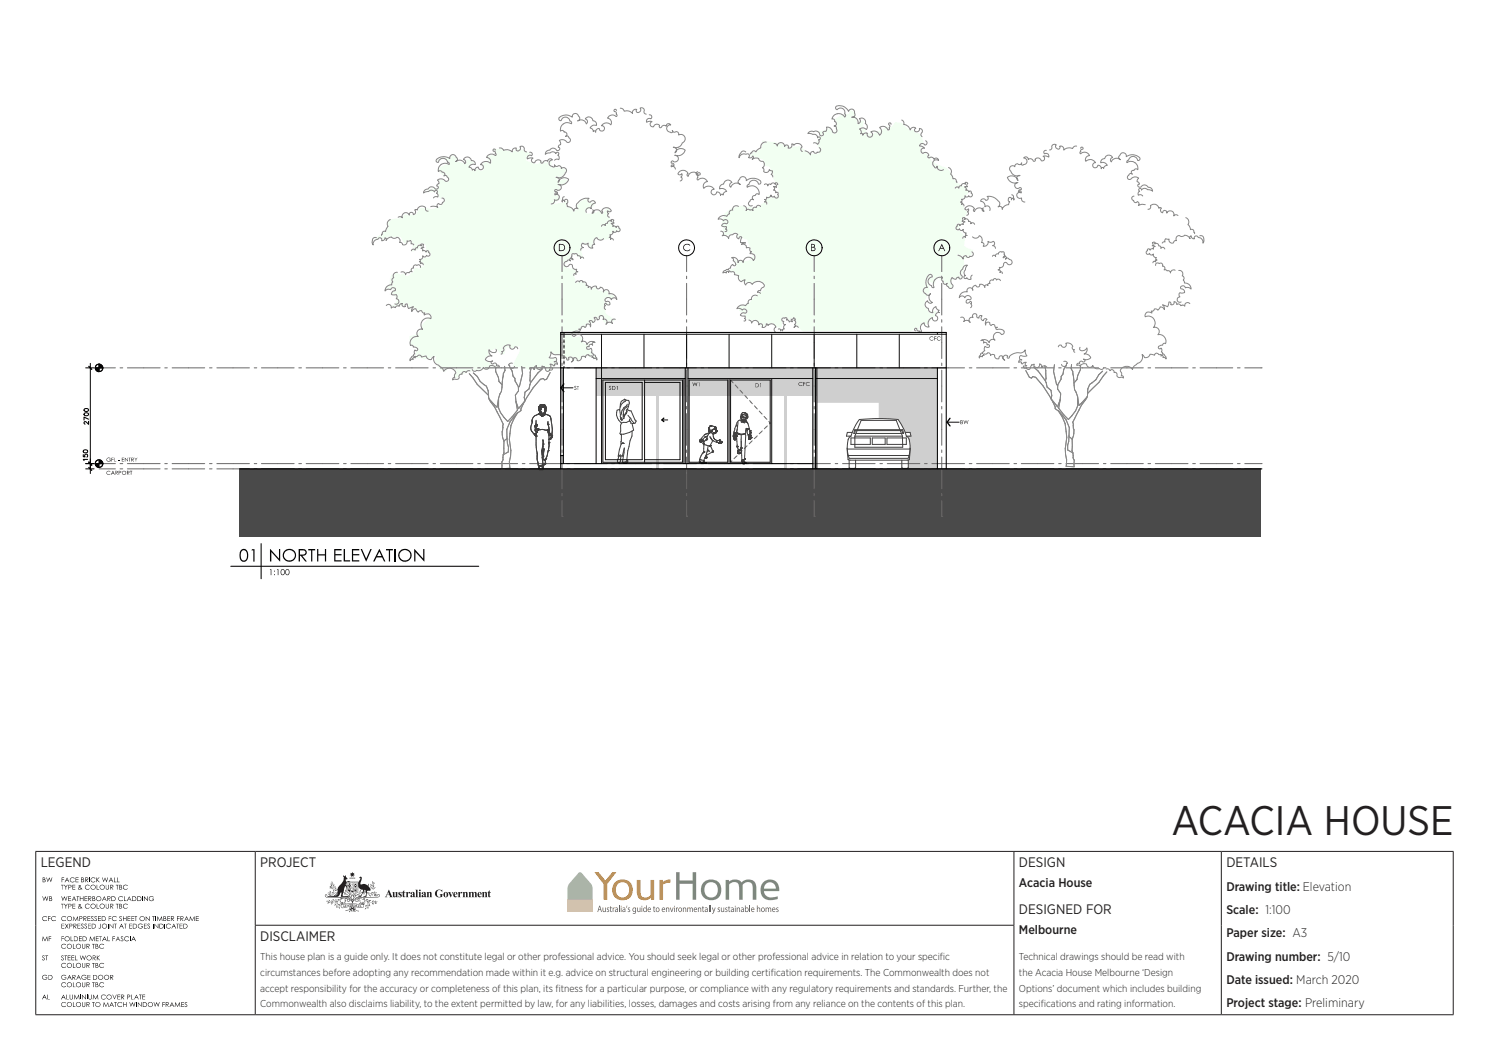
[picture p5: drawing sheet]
<svg xmlns="http://www.w3.org/2000/svg" width="420mm" height="297mm" viewBox="0 0 420 297" stroke-linecap="round" stroke-linejoin="round" font-family="sans-serif">
<defs><g id="words">
<text font-size="11.6" fill="#231f20" x="330.4" y="235.6">ACACIA HOUSE</text>
<g font-size="3.9" fill="#231f20">
<text x="11.5" y="244.7">LEGEND</text>
<text x="73.4" y="244.7">PROJECT</text>
<text x="287.4" y="244.7">DESIGN</text>
<text x="345.9" y="244.7">DETAILS</text>
<text x="287.4" y="257.9">DESIGNED FOR</text>
<text x="73.4" y="265.5">DISCLAIMER</text>
</g>
<g font-size="3.5" fill="#231f20">
<text x="287.4" y="250.2">Acacia House</text>
<text x="345.9" y="251.2">Drawing title: Elevation</text>
<text x="345.9" y="257.8">Scale: 1:100</text>
<text x="287.4" y="263.5">Melbourne</text>
<text x="345.9" y="264.4">Paper size: A3</text>
<text x="345.9" y="271">Drawing number: 5/10</text>
<text x="345.9" y="277.6">Date issued: March 2020</text>
<text x="345.9" y="284.1">Project stage: Preliminary</text>
</g>
<g font-size="2.8" fill="#231f20">
<text x="73.4" y="270.9">This house plan is a guide only. It does not constitute legal or other professional advice. You should seek legal or other professional advice in relation to your specif</text>
<text x="73.4" y="275.3">circumstances before adopting any recommendation made within it e.g. advice on structural engineering or building certif</text>
<text x="217.4" y="275.3">ication requirements. The Commonwealth does not</text>
<text x="265.1" y="270.9">ic</text>
<text x="287.4" y="270.9">Technical drawings should be read with</text>
<text x="287.4" y="275.3">the Acacia House Melbourne ‘Design</text>
<text x="73.4" y="279.7">accept responsibility for the accuracy or completeness of this plan, its f</text>
<text x="156.7" y="279.7">itness for a particular purpose, or compliance with any regulatory requirements and standards. Further, the</text>
<text x="287.4" y="279.7">Options’ document which includes building</text>
<text x="73.4" y="284.1">Commonwealth also disclaims liability, to the extent permitted by law, for any liabilities, losses, damages and costs arising from any reliance on the contents of this plan.</text>
<text x="287.4" y="284.1">specif</text>
<text x="293.6" y="284.1">ications and rating information.</text>
</g>
</g></defs>
<g fill="#000">
<path d="M12 252.8l.4 1 .4-1 .4 1 .4-1-.4 1.3-.4-1-.4 1z" fill-rule="evenodd"/>
<path d="M12 247.5h.6l.2 .3a.32 .32 0 0 0-.2 .4 .32 .32 0 0 0 .3 .2l-.2 .4h-.7zM12.2 247.6v.5h.3a.23 .23 0 0 0 .1-.4 .23 .23 0 0 0-.3-.1zM12.2 248.2v.5h.2a.3 .3 0 0 0 .3-.4 .3 .3 0 0 0-.5-.1z" fill-rule="evenodd"/>
<path d="M13.1 247.5l.4 1 .4-1 .4 1 .5-1-.4 1.3-.5-1-.4 1z" fill-rule="evenodd"/>
<path d="M12 258.7a.81 .81 0 0 1 1.3 0l-.6-.2a.6 .6 0 0 0-.6 .9 .6 .6 0 0 0 1.1 0l.1 .1a.75 .75 0 0 1-1 .2 .75 .75 0 0 1-.3-1z" fill-rule="evenodd"/>
<path d="M13.6 258.4h.7l-.6 .2v.4h.6l-.6 .1v.7z" fill-rule="evenodd"/>
<path d="M13.9 252.8l.7 .1-.2 .5a.38 .38 0 0 1 .3 .5 .38 .38 0 0 1-.4 .2h-.4zM14 252.9v.5a.24 .24 0 0 0 .4-.1 .24 .24 0 0 0-.2-.4zM14 253.5v.5l.5-.1a.35 .35 0 0 0-.1-.4 .35 .35 0 0 0-.4 0z" fill-rule="evenodd"/>
<path d="M14.6 258.7a.61 .61 0 0 1 .6-.3 .61 .61 0 0 1 .5 .4l-.4-.3a.61 .61 0 0 0-.7 .8 .61 .61 0 0 0 1.1 .1 .63 .63 0 0 1-.6 .5 .63 .63 0 0 1-.6-.4z" fill-rule="evenodd"/>
<path d="M17.2 249.6h.8l-.4 .1v1.2l-.1-1.2z" fill-rule="evenodd"/>
<path d="M17.2 254.9h.8l-.4 .2v1.2l-.1-1.2z" fill-rule="evenodd"/>
<path d="M17.3 252.8l.5 1 .3-1 .5 1 .4-1-.4 1.3-.4-1-.5 1z" fill-rule="evenodd"/>
<path d="M17.4 247.5h.7l-.6 .1v.5h.6l-.6 .1v.6z" fill-rule="evenodd"/>
<path d="M18 249.6l.6 .5 .5-.5-.5 .7v.6z" fill-rule="evenodd"/>
<path d="M18 254.9l.6 .6 .5-.6-.5 .7v.7z" fill-rule="evenodd"/>
<path d="M17.4 258.7a.61 .61 0 0 1 .6-.3 .61 .61 0 0 1 .6 .4l-.6-.3a.6 .6 0 0 0-.5 .9 .6 .6 0 0 0 1.1 0 .63 .63 0 0 1-.6 .5 .63 .63 0 0 1-.6-.4z" fill-rule="evenodd"/>
<path d="M18.9 247.5l.7 1.3-.4-.4h-.6l-.4 .4zM18.9 247.8l-.2 .5h.5z" fill-rule="evenodd"/>
<path d="M19.2 252.8h.8l-.6 .1v.5h.6l-.6 .1v.5l.6 .1h-.8z" fill-rule="evenodd"/>
<path d="M19.3 249.6h.4a.41 .41 0 0 1 .5 .4 .41 .41 0 0 1-.7 .3l-.2 .6zM19.4 249.7v.5h.3a.25 .25 0 0 0 .3-.2 .25 .25 0 0 0-.3-.3z" fill-rule="evenodd"/>
<path d="M19.3 254.9h.3a.43 .43 0 0 1 .6 .5 .43 .43 0 0 1-.8 .2l-.1 .7zM19.4 255.1v.4h.3a.25 .25 0 0 0 .3-.2 .25 .25 0 0 0-.3-.2z" fill-rule="evenodd"/>
<path d="M18.9 259.1a.72 .72 0 0 1 1.4 0 .72 .72 0 0 1-1.4 0zM19 259.1a.6 .6 0 0 0 1.2 0 .6 .6 0 0 0-1.2 0z" fill-rule="evenodd"/>
<path d="M20.4 249.6h.8l-.6 .1v.4h.6l-.6 .2v.5l.6 .1h-.8z" fill-rule="evenodd"/>
<path d="M20.4 254.9h.8l-.6 .2v.4h.6l-.6 .1v.5l.6 .2h-.8z" fill-rule="evenodd"/>
<path d="M20.8 258.4l.5 1.1 .6-1.1 .2 1.4-.3-1-.4 1-.6-1-.3 1z" fill-rule="evenodd"/>
<path d="M20.9 252.8l.6 1.3h-.1l-.2-.4h-.6l-.4 .4zM20.9 253.1l-.3 .4h.5z" fill-rule="evenodd"/>
<path d="M19.8 247.8a.63 .63 0 0 1 1.1 0l-.5-.2a.6 .6 0 0 0-.5 .9 .6 .6 0 0 0 1 0 .67 .67 0 0 1-.9 .3 .67 .67 0 0 1-.2-1z" fill-rule="evenodd"/>
<path d="M21.3 247.5h.8l-.6 .1v.5h.6l-.6 .1v.5l.6 .1h-.8z" fill-rule="evenodd"/>
<path d="M21.6 252.8h.7l-.3 .1v1.2l-.1-1.2z" fill-rule="evenodd"/>
<path d="M22.4 258.4h.3a.42 .42 0 0 1 .6 .4 .42 .42 0 0 1-.7 .4l-.2 .6zM22.5 258.6v.4h.3a.25 .25 0 0 0 .3-.3 .25 .25 0 0 0-.4-.1z" fill-rule="evenodd"/>
<path d="M22.5 252.8l.2 .6h.7l.1-.6v1.3l-.1-.6h-.7l-.2 .6z" fill-rule="evenodd"/>
<path d="M22.9 247.5l.7 .1v.6a.36 .36 0 0 1 .1 .4 .36 .36 0 0 1-.4 .2h-.4zM23 247.6l.2 .5a.22 .22 0 0 0 .3-.2 .22 .22 0 0 0-.3-.3zM23 248.2v.5h.2a.31 .31 0 0 0 .4-.3 .31 .31 0 0 0-.5-.2z" fill-rule="evenodd"/>
<path d="M22.3 249.7l.3-.1a.3 .3 0 0 1 .2 .3 .3 .3 0 0 1-.2 .3l.3 .3 .2-.1-.1 .2 .3 .3-.4-.2-.4 .2a.38 .38 0 0 1-.5-.3 .38 .38 0 0 1 .3-.4zM22.3 249.9a.2 .2 0 0 0 .4 0 .2 .2 0 0 0-.4 0zM22.4 250.3a.29 .29 0 0 0-.1 .5 .29 .29 0 0 0 .5-.2z" fill-rule="evenodd"/>
<path d="M22.3 255a.3 .3 0 0 1 .5 .1 .3 .3 0 0 1-.2 .4l.3 .4 .3-.1-.2 .2 .3 .3-.4-.2-.4 .2a.35 .35 0 0 1-.5-.2 .35 .35 0 0 1 .2-.5zM22.3 255.3a.2 .2 0 0 0 .4 0 .2 .2 0 0 0-.4 0zM22.4 255.7a.31 .31 0 0 0-.1 .5 .31 .31 0 0 0 .5-.2z" fill-rule="evenodd"/>
<path d="M23.5 258.4h.3a.4 .4 0 0 1 .6 .3 .4 .4 0 0 1-.5 .5l.5 .6-.7-.6-.2 .6zM23.7 258.6v.4l.5-.1v-.3z" fill-rule="evenodd"/>
<path d="M23.9 252.8h.7l-.6 .1v.5h.6l-.6 .1v.5l.6 .1h-.7z" fill-rule="evenodd"/>
<path d="M24 247.5l.9 .2-.1 .4-.4 .1 .5 .6-.7-.6-.2 .6zM24.2 247.6v.5h.2a.26 .26 0 0 0 .4-.2 .26 .26 0 0 0-.4-.3z" fill-rule="evenodd"/>
<path d="M24.7 258.4h.8l-.7 .2v.4h.7l-.7 .1v.5l.7 .2h-.8z" fill-rule="evenodd"/>
<path d="M24.9 252.8h.2a.4 .4 0 0 1 .6 .3 .4 .4 0 0 1-.4 .4l.5 .6-.7-.6-.2 .6zM25 252.9v.5h.3a.25 .25 0 0 0 .3-.2 .25 .25 0 0 0-.3-.3z" fill-rule="evenodd"/>
<path d="M24.1 249.8a.84 .84 0 0 1 1.2 0l-.6-.1a.6 .6 0 0 0-.5 .9 .6 .6 0 0 0 1 0 .66 .66 0 0 1-.9 .3 .66 .66 0 0 1-.3-.9z" fill-rule="evenodd"/>
<path d="M24.1 255.2a.6 .6 0 0 1 .6-.4 .6 .6 0 0 1 .5 .4l-.4-.2a.61 .61 0 0 0-.7 .8 .61 .61 0 0 0 1.1 .1 .63 .63 0 0 1-.7 .4 .63 .63 0 0 1-.5-.5z" fill-rule="evenodd"/>
<path d="M25.7 258.5l.4-.1 .2 .3a.27 .27 0 0 0-.3-.2 .27 .27 0 0 0-.2 .4 .27 .27 0 0 0 .4 .1v.1a.35 .35 0 0 1 0 .6 .35 .35 0 0 1-.5-.3 .31 .31 0 0 0 .4 .2 .31 .31 0 0 0 .2-.3 .31 .31 0 0 0-.4-.3l-.2-.2z" fill-rule="evenodd"/>
<path d="M26.1 252.8h.6v.6a.37 .37 0 0 1 .2 .5 .37 .37 0 0 1-.5 .2h-.3zM26.2 252.9v.5a.24 .24 0 0 0 .4-.1 .25 .25 0 0 0-.3-.4zM26.2 253.5l.1 .5a.32 .32 0 0 0 .5-.4 .32 .32 0 0 0-.6-.1z" fill-rule="evenodd"/>
<path d="M25.5 250.2a.75 .75 0 0 1 1.5 0 .75 .75 0 0 1-1.5 0zM25.7 250.2a.58 .58 0 0 0 1.1 0 .58 .58 0 0 0-1.1 0z" fill-rule="evenodd"/>
<path d="M25.5 255.6a.75 .75 0 0 1 1.5 0 .75 .75 0 0 1-1.5 0zM25.7 255.6a.58 .58 0 0 0 1.1 0 .58 .58 0 0 0-1.1 0z" fill-rule="evenodd"/>
<path d="M26.7 258.5l.4-.1 .2 .3a.27 .27 0 0 0-.4-.2 .27 .27 0 0 0-.1 .4 .27 .27 0 0 0 .3 .1l.1 .1a.4 .4 0 0 1-.1 .7 .4 .4 0 0 1-.6-.3l.2-.1a.31 .31 0 0 0 .4 .2 .31 .31 0 0 0 .2-.3 .31 .31 0 0 0-.4-.3l-.2-.2z" fill-rule="evenodd"/>
<path d="M25.7 247.8a.63 .63 0 0 1 1.1 0l-.5-.2a.6 .6 0 0 0-.5 .9 .6 .6 0 0 0 1 0 .67 .67 0 0 1-1 .3 .67 .67 0 0 1-.1-1z" fill-rule="evenodd"/>
<path d="M27.2 247.5l.1 .5 .8-.5-.7 .6 .7 .7-.8-.6-.1 .6z" fill-rule="evenodd"/>
<path d="M27.3 249.6l.1 1.2 .6 .1h-.7z" fill-rule="evenodd"/>
<path d="M27.3 254.9l.1 1.2 .6 .2h-.7z" fill-rule="evenodd"/>
<path d="M27.6 258.4h.9l-.7 .2v.4h.7l-.7 .1v.5l.7 .2h-.9z" fill-rule="evenodd"/>
<path d="M27.1 253.5a.75 .75 0 0 1 1.5 0 .75 .75 0 0 1-1.5 0zM27.3 253.5a.58 .58 0 0 0 1.1 0 .58 .58 0 0 0-1.1 0z" fill-rule="evenodd"/>
<path d="M28.7 258.4h.3a.68 .68 0 0 1 .9 .6 .68 .68 0 0 1-.8 .8h-.4zM28.8 258.6v1a.6 .6 0 0 0 .9-.5 .6 .6 0 0 0-.9-.5z" fill-rule="evenodd"/>
<path d="M28.8 247.5l.4 1 .4-1 .4 1 .5-1-.4 1.3-.5-1-.4 1z" fill-rule="evenodd"/>
<path d="M28.1 250.2a.72 .72 0 0 1 1.4 0 .72 .72 0 0 1-1.4 0zM28.2 250.2a.6 .6 0 0 0 1.2 0 .6 .6 0 0 0-1.2 0z" fill-rule="evenodd"/>
<path d="M28.1 255.6a.72 .72 0 0 1 1.4 0 .72 .72 0 0 1-1.4 0zM28.2 255.6a.6 .6 0 0 0 1.2 0 .6 .6 0 0 0-1.2 0z" fill-rule="evenodd"/>
<path d="M29.4 252.8l.7 1.3-.4-.4h-.6l-.4 .4zM29.4 253.1l-.2 .4h.5z" fill-rule="evenodd"/>
<path d="M29.9 249.6l.2 1.2 .5-.2v-1l.1 .8a.46 .46 0 0 1-.4 .6 .46 .46 0 0 1-.4-.6z" fill-rule="evenodd"/>
<path d="M29.9 254.9l.1 1.2 .6-.1v-1.1l.1 .8a.45 .45 0 0 1-.4 .6 .45 .45 0 0 1-.4-.6z" fill-rule="evenodd"/>
<path d="M30.3 252.8h.2a.4 .4 0 0 1 .6 .3 .4 .4 0 0 1-.5 .4l.5 .6-.6-.6-.2 .6zM30.4 252.9v.5l.5-.1a.23 .23 0 0 0 .1-.3 .23 .23 0 0 0-.4-.1z" fill-rule="evenodd"/>
<path d="M30.7 258.4h.7l-.6 .2v.4h.6l-.6 .1v.7z" fill-rule="evenodd"/>
<path d="M31.1 249.6h.3a.4 .4 0 0 1 .6 .3 .4 .4 0 0 1-.5 .4l.5 .6-.7-.6-.2 .6zM31.2 249.7v.5h.3a.26 .26 0 0 0 .3-.3 .26 .26 0 0 0-.3-.2z" fill-rule="evenodd"/>
<path d="M31.1 254.9h.3a.39 .39 0 0 1 .6 .3 .39 .39 0 0 1-.5 .4l.5 .7-.7-.7-.2 .7zM31.2 255.1v.4h.3a.26 .26 0 0 0 .3-.2 .26 .26 0 0 0-.3-.2z" fill-rule="evenodd"/>
<path d="M31.3 247.5l.7 1.3-.4-.4h-.6l-.4 .4zM31.3 247.8l-.2 .5h.5z" fill-rule="evenodd"/>
<path d="M31.4 252.8h.3a.68 .68 0 0 1 .9 .6 .68 .68 0 0 1-.7 .7h-.5zM31.6 252.9v1.1a.6 .6 0 0 0 .8-.5 .6 .6 0 0 0-.8-.6z" fill-rule="evenodd"/>
<path d="M32.2 247.5l.1 1.2 .6 .1h-.7z" fill-rule="evenodd"/>
<path d="M32.7 249.6h.7l-.3 .1v1.2l-.1-1.2z" fill-rule="evenodd"/>
<path d="M32.7 254.9h.7l-.3 .2v1.2l-.1-1.2z" fill-rule="evenodd"/>
<path d="M31.7 258.7a.61 .61 0 0 1 .6-.3 .61 .61 0 0 1 .5 .4l-.5-.3a.6 .6 0 0 0-.5 .9 .6 .6 0 0 0 1 0 .63 .63 0 0 1-.6 .5 .63 .63 0 0 1-.5-.4z" fill-rule="evenodd"/>
<path d="M33 247.5l.2 1.2 .5 .1h-.7z" fill-rule="evenodd"/>
<path d="M33.8 258.5l.3-.1 .2 .3a.25 .25 0 0 0-.3-.2 .25 .25 0 0 0-.2 .3 .25 .25 0 0 0 .3 .2l.1 .1a.35 .35 0 0 1 0 .6 .35 .35 0 0 1-.5-.3l.1 .2a.26 .26 0 0 0 .4 0 .26 .26 0 0 0-.1-.4l-.4-.4z" fill-rule="evenodd"/>
<path d="M33.6 249.6h.3a.33 .33 0 0 1 .4 .1 .33 .33 0 0 1-.1 .5 .37 .37 0 0 1 .3 .5 .37 .37 0 0 1-.5 .2h-.4zM33.8 249.7v.4a.24 .24 0 0 0 .4-.1 .24 .24 0 0 0-.3-.3zM33.8 250.3v.5h.3a.31 .31 0 0 0 .2-.5 .31 .31 0 0 0-.5 0z" fill-rule="evenodd"/>
<path d="M33.6 254.9l.6 .1 .1 .6a.37 .37 0 0 1 .1 .5 .37 .37 0 0 1-.4 .2h-.4zM33.8 255.1v.4a.24 .24 0 0 0 .4-.1 .24 .24 0 0 0-.3-.3zM33.8 255.6l.1 .5a.32 .32 0 0 0 .4-.4 .32 .32 0 0 0-.5-.1z" fill-rule="evenodd"/>
<path d="M34.7 258.4l.1 .6h.7l.2-.6v1.4l-.2-.7h-.7l-.1 .7z" fill-rule="evenodd"/>
<path d="M33.5 253a.61 .61 0 0 1 .6-.3 .61 .61 0 0 1 .5 .4l-.4-.2a.61 .61 0 0 0-.7 .8 .61 .61 0 0 0 1.1 .1 .63 .63 0 0 1-.6 .4 .63 .63 0 0 1-.5-.3z" fill-rule="evenodd"/>
<path d="M35 252.8l.1 1.2 .6 .1h-.7z" fill-rule="evenodd"/>
<path d="M36 258.4h.8l-.7 .2v.4h.7l-.7 .1v.5l.7 .2h-.8z" fill-rule="evenodd"/>
<path d="M34.8 249.8a.86 .86 0 0 1 1.2 0l-.6-.1a.58 .58 0 0 0-.5 .8 .58 .58 0 0 0 1 .1h.1a.73 .73 0 0 1-1 .2 .73 .73 0 0 1-.2-1z" fill-rule="evenodd"/>
<path d="M34.9 255.1l.7-.2 .4 .3-.6-.2a.58 .58 0 0 0-.5 .9 .58 .58 0 0 0 1 0l.1 .1a.74 .74 0 0 1-1 .2 .74 .74 0 0 1-.1-1.1z" fill-rule="evenodd"/>
<path d="M36.5 252.8l.6 1.3-.4-.4h-.6l-.2 .4h-.1zM36.5 253.1l-.3 .4h.5z" fill-rule="evenodd"/>
<path d="M37.1 258.4h.7l-.7 .2v.4h.7l-.7 .1v.5l.7 .2h-.7z" fill-rule="evenodd"/>
<path d="M37.3 252.8h.3a.68 .68 0 0 1 .8 .6 .68 .68 0 0 1-.7 .7h-.4zM37.4 252.9v1.1a.6 .6 0 0 0 .9-.5 .6 .6 0 0 0-.9-.6z" fill-rule="evenodd"/>
<path d="M37.9 258.4h.8l-.3 .2v1.2l-.1-1.2z" fill-rule="evenodd"/>
<path d="M38.7 252.8h.3a.68 .68 0 0 1 .9 .6 .68 .68 0 0 1-.7 .7h-.5zM38.9 252.9v1.1a.61 .61 0 0 0 .9-.5 .61 .61 0 0 0-.9-.6z" fill-rule="evenodd"/>
<path d="M39.4 259.1a.72 .72 0 0 1 1.4 0 .72 .72 0 0 1-1.4 0zM39.5 259.1a.6 .6 0 0 0 1.2 0 .6 .6 0 0 0-1.2 0z" fill-rule="evenodd"/>
<path d="M40.6 252.8l1 1 .1-1v1.3l-1-1-.1 1z" fill-rule="evenodd"/>
<path d="M41.1 258.4l1 1 .1-1v1.4l-.9-1-.2 1z" fill-rule="evenodd"/>
<path d="M42.9 258.4h.8l-.3 .2v1.2l-.2-1.2z" fill-rule="evenodd"/>
<path d="M42.1 253l.2-.1a.59 .59 0 0 1 .9 .2l-.5-.2a.59 .59 0 0 0-.6 .5 .59 .59 0 0 0 .5 .7 .59 .59 0 0 0 .7-.5l-.4-.1h.5a.72 .72 0 0 1-.9 .6 .72 .72 0 0 1-.4-1.1z" fill-rule="evenodd"/>
<path d="M44.4 258.4l.6 1.1 .6-1.1 .2 1.4-.3-1-.4 1-.6-1-.2 1z" fill-rule="evenodd"/>
<path d="M46.1 258.4l.6 .1v.6a.37 .37 0 0 1 .2 .4 .37 .37 0 0 1-.4 .3h-.4zM46.2 258.6v.4l.5-.1v-.3zM46.2 259.1v.5h.4a.31 .31 0 0 0 .1-.4 .31 .31 0 0 0-.5-.1z" fill-rule="evenodd"/>
<path d="M47.2 258.4h.8l-.7 .2v.4h.7l-.7 .1v.5l.7 .2h-.8z" fill-rule="evenodd"/>
<path d="M48.2 258.4h.3a.4 .4 0 0 1 .6 .3 .4 .4 0 0 1-.5 .5l.5 .6-.6-.6-.3 .6zM48.4 258.6v.4h.2a.25 .25 0 0 0 .4-.2 .25 .25 0 0 0-.4-.2z" fill-rule="evenodd"/>
<path d="M49.9 258.4h.8l-.6 .2v.4h.6l-.6 .1v.7z" fill-rule="evenodd"/>
<path d="M50.9 258.4h.3a.4 .4 0 0 1 .6 .3 .4 .4 0 0 1-.5 .5l.5 .6-.7-.6-.2 .6zM51 258.6v.4l.6-.1v-.3z" fill-rule="evenodd"/>
<path d="M52.6 258.4l.7 1.4-.4-.5h-.6l-.3 .5zM52.7 258.7l-.3 .5h.5z" fill-rule="evenodd"/>
<path d="M53.6 258.4l.6 1.1 .6-1.1 .2 1.4-.3-1-.5 1-.5-1-.3 1z" fill-rule="evenodd"/>
<path d="M55.2 258.4h.9l-.7 .2v.4h.7l-.7 .1v.5l.7 .2h-.9z" fill-rule="evenodd"/>
<path d="M12 269.6l.5-.1 .1 .2h-.1a.25 .25 0 0 0-.4 0 .25 .25 0 0 0 .2 .4 .41 .41 0 0 1 .2 .7 .41 .41 0 0 1-.7-.2l.2-.1a.28 .28 0 0 0 .3 .2 .28 .28 0 0 0 .2-.2 .28 .28 0 0 0-.3-.3l-.3-.4z" fill-rule="evenodd"/>
<path d="M12.1 264.1l.6 1.1 .6-1.1 .2 1.3-.3-.9-.5 .9-.5-.9-.3 .9z" fill-rule="evenodd"/>
<path d="M12.8 269.5h.8l-.4 .1v1.2l-.1-1.2z" fill-rule="evenodd"/>
<path d="M12.1 275.2v-.1a.84 .84 0 0 1 1.2 .1h-.9a.59 .59 0 0 0-.1 1 .59 .59 0 0 0 .9-.4l-.4-.1h.6a.72 .72 0 0 1-1 .6 .72 .72 0 0 1-.3-1.1z" fill-rule="evenodd"/>
<path d="M13.7 275h.2a.68 .68 0 0 1 .9 .6 .68 .68 0 0 1-.7 .7h-.4zM13.8 275.1v1.1a.63 .63 0 0 0 .9-.6 .63 .63 0 0 0-.9-.5z" fill-rule="evenodd"/>
<path d="M13.8 264.1h.6l-.5 .1v.5h.5l-.5 .1v.6z" fill-rule="evenodd"/>
<path d="M17.4 269.6l.4-.1 .1 .3a.27 .27 0 0 0-.4-.1 .27 .27 0 0 0-.1 .3 .27 .27 0 0 0 .4 .2 .36 .36 0 0 1 .1 .6 .36 .36 0 0 1-.6-.3 .29 .29 0 0 0 .3 .3 .29 .29 0 0 0 .3-.3 .29 .29 0 0 0-.3-.3l-.3-.3z" fill-rule="evenodd"/>
<path d="M17.4 260.6h.7h-.6v.5h.6l-.6 .1v.6l.6 .1h-.7z" fill-rule="evenodd"/>
<path d="M17.4 264.1h.6l-.6 .1v.5h.6l-.6 .1v.6z" fill-rule="evenodd"/>
<path d="M18.2 269.5h.7l-.3 .1v1.2l-.1-1.2z" fill-rule="evenodd"/>
<path d="M18.3 260.6l.5 .5 .5-.5-.4 .6 .4 .7-.5-.6-.5 .6 .4-.7z" fill-rule="evenodd"/>
<path d="M17.4 271.9a.6 .6 0 0 1 .6-.4 .6 .6 0 0 1 .5 .5l-.5-.3a.6 .6 0 0 0-.5 .9 .6 .6 0 0 0 1 0 .6 .6 0 0 1-.5 .4 .6 .6 0 0 1-.6-.3z" fill-rule="evenodd"/>
<path d="M17.4 266.6a.76 .76 0 0 1 1.2-.1l-.5-.2a.6 .6 0 0 0-.7 .9 .6 .6 0 0 0 1.1 0 .6 .6 0 0 1-.5 .4 .6 .6 0 0 1-.6-.3z" fill-rule="evenodd"/>
<path d="M17.4 277.4a.6 .6 0 0 1 .6-.4 .6 .6 0 0 1 .5 .4l-.5-.2a.59 .59 0 0 0-.5 .9 .59 .59 0 0 0 1 0 .62 .62 0 0 1-.7 .4 .62 .62 0 0 1-.5-.5z" fill-rule="evenodd"/>
<path d="M17.4 275.2l.2-.2a.57 .57 0 0 1 1 .3l-.4-.2-.5 .1a.59 .59 0 0 0 0 .9 .59 .59 0 0 0 .9-.3l-.4-.1h.5a.73 .73 0 0 1-.9 .6 .73 .73 0 0 1-.4-1.1z" fill-rule="evenodd"/>
<path d="M18.2 264.8a.7 .7 0 0 1 1.4 0 .7 .7 0 0 1-1.4 0zM18.4 264.8a.57 .57 0 0 0 1.1 0 .57 .57 0 0 0-1.1 0z" fill-rule="evenodd"/>
<path d="M19.1 269.5h.8l-.7 .1v.5h.7l-.7 .1v.5l.7 .1h-.8z" fill-rule="evenodd"/>
<path d="M19.6 260.6h.2a.43 .43 0 0 1 .6 .4 .43 .43 0 0 1-.7 .2l-.1 .7zM19.7 260.6v.5h.2a.26 .26 0 0 0 .4-.2 .26 .26 0 0 0-.4-.3z" fill-rule="evenodd"/>
<path d="M18.8 272.3a.75 .75 0 0 1 1.5 0 .75 .75 0 0 1-1.5 0zM19 272.3a.6 .6 0 0 0 1.2 0 .6 .6 0 0 0-1.2 0z" fill-rule="evenodd"/>
<path d="M18.8 266.9a.75 .75 0 0 1 1.5 0 .75 .75 0 0 1-1.5 0zM19 266.9a.6 .6 0 0 0 1.2 0 .6 .6 0 0 0-1.2 0z" fill-rule="evenodd"/>
<path d="M18.8 277.8a.75 .75 0 0 1 1.5 0 .75 .75 0 0 1-1.5 0zM19 277.8a.6 .6 0 0 0 1.2 0 .6 .6 0 0 0-1.2 0z" fill-rule="evenodd"/>
<path d="M19.6 275l.7 1.3h-.2l-.2-.4h-.6l-.4 .4zM19.6 275.3l-.3 .4h.5z" fill-rule="evenodd"/>
<path d="M19.9 264.1l.2 1.2 .5 .1h-.7z" fill-rule="evenodd"/>
<path d="M20.2 269.5h.8l-.7 .1v.5h.7l-.7 .1v.5l.7 .1h-.8z" fill-rule="evenodd"/>
<path d="M20.4 275h.5a.37 .37 0 0 1 .4 .4 .37 .37 0 0 1-.5 .3l.5 .6-.7-.6-.2 .6zM20.6 275.1v.5l.5-.1v-.4z" fill-rule="evenodd"/>
<path d="M20.6 271.6l.1 1.2 .6 .2h-.7z" fill-rule="evenodd"/>
<path d="M20.6 266.2l.1 1.2 .6 .2h-.7z" fill-rule="evenodd"/>
<path d="M20.6 277.1l.1 1.2 .6 .1h-.7z" fill-rule="evenodd"/>
<path d="M20.7 260.6l.8 .1a.36 .36 0 0 1 0 .5 .36 .36 0 0 1-.4 0l.5 .7-.7-.7-.2 .7zM20.9 260.6v.5h.2a.26 .26 0 0 0 .4-.2 .26 .26 0 0 0-.4-.3z" fill-rule="evenodd"/>
<path d="M20.9 264.1h.2a.68 .68 0 0 1 .9 .6 .68 .68 0 0 1-.7 .7h-.4zM21 264.2v1.1a.61 .61 0 0 0 .9-.5 .61 .61 0 0 0-.9-.6z" fill-rule="evenodd"/>
<path d="M21.2 269.5l.1 1.2 .6 .1h-.7z" fill-rule="evenodd"/>
<path d="M21.9 260.6h.8h-.7v.5h.7l-.7 .1v.6l.7 .1h-.8z" fill-rule="evenodd"/>
<path d="M21.4 272.3a.72 .72 0 0 1 1.4 0 .72 .72 0 0 1-1.4 0zM21.5 272.3a.6 .6 0 0 0 1.2 0 .6 .6 0 0 0-1.2 0z" fill-rule="evenodd"/>
<path d="M21.4 266.9a.72 .72 0 0 1 1.4 0 .72 .72 0 0 1-1.4 0zM21.5 266.9a.6 .6 0 0 0 1.2 0 .6 .6 0 0 0-1.2 0z" fill-rule="evenodd"/>
<path d="M21.4 277.8a.72 .72 0 0 1 1.4 0 .72 .72 0 0 1-1.4 0zM21.5 277.8a.6 .6 0 0 0 1.2 0 .6 .6 0 0 0-1.2 0z" fill-rule="evenodd"/>
<path d="M22.1 275l.7 1.3-.3-.4h-.6l-.4 .4zM22.2 275.3l-.3 .4h.5z" fill-rule="evenodd"/>
<path d="M22.3 264.1h.8l-.7 .1v.5h.7l-.7 .1v.5l.7 .1h-.8z" fill-rule="evenodd"/>
<path d="M22.5 269.5l.4 1 .4-1 .5 1 .4-1-.4 1.3-.5-1-.4 1z" fill-rule="evenodd"/>
<path d="M23 260.6a.25 .25 0 0 1 .3-.1 .25 .25 0 0 1 .1 .3 .25 .25 0 0 0-.3-.2 .25 .25 0 0 0-.1 .4 .25 .25 0 0 0 .3 .1 .39 .39 0 0 1 .4 .4 .39 .39 0 0 1-.4 .4 .39 .39 0 0 1-.4-.4l.1 .2a.3 .3 0 0 0 .5-.2 .3 .3 0 0 0-.4-.3l-.2-.3z" fill-rule="evenodd"/>
<path d="M23.2 271.6l.1 .8a.33 .33 0 0 0 .3 .5 .33 .33 0 0 0 .3-.5v-.8l.1 .8a.46 .46 0 0 1-.4 .6 .46 .46 0 0 1-.4-.6z" fill-rule="evenodd"/>
<path d="M23.2 266.2l.1 1.1 .2 .1a.3 .3 0 0 0 .4 0 .3 .3 0 0 0 0-.4l.1-.8v1.2l-.3 .2-.5-.2z" fill-rule="evenodd"/>
<path d="M23.2 277.1l.1 .9a.31 .31 0 0 0 .3 .3 .31 .31 0 0 0 .3-.4v-.8l.1 .8a.45 .45 0 0 1-.4 .6 .45 .45 0 0 1-.4-.6z" fill-rule="evenodd"/>
<path d="M23.3 264.1h.3a.68 .68 0 0 1 .9 .6 .68 .68 0 0 1-.7 .7h-.5zM23.4 264.2v1.1a.6 .6 0 0 0 .9-.5 .6 .6 0 0 0-.9-.6z" fill-rule="evenodd"/>
<path d="M23.9 260.6a.25 .25 0 0 1 .4-.1 .25 .25 0 0 1 .1 .3 .25 .25 0 0 0-.3-.2 .25 .25 0 0 0-.2 .3 .25 .25 0 0 0 .3 .2 .39 .39 0 0 1 .4 .4 .39 .39 0 0 1-.3 .4 .39 .39 0 0 1-.4-.4l.1 .2a.3 .3 0 0 0 .5-.2 .3 .3 0 0 0-.4-.3l-.2-.3z" fill-rule="evenodd"/>
<path d="M23.1 275.2l.2-.1a.84 .84 0 0 1 1.1 .1l-.9-.1a.59 .59 0 0 0-.1 1 .59 .59 0 0 0 .9-.3l-.4-.1h.6a.73 .73 0 0 1-1 .6 .73 .73 0 0 1-.4-1.1z" fill-rule="evenodd"/>
<path d="M24.4 271.6h.3a.4 .4 0 0 1 .6 .3 .4 .4 0 0 1-.5 .5l.5 .6-.7-.6-.2 .6zM24.5 271.8v.4h.3a.26 .26 0 0 0 .4-.2 .26 .26 0 0 0-.4-.2z" fill-rule="evenodd"/>
<path d="M24.4 266.2h.4a.38 .38 0 0 1 .5 .4 .38 .38 0 0 1-.5 .4l.5 .6-.7-.6-.2 .6zM24.5 266.4v.4h.3a.26 .26 0 0 0 .3-.2 .26 .26 0 0 0-.3-.2z" fill-rule="evenodd"/>
<path d="M24.4 277.1l.7 .1a.36 .36 0 0 1 .1 .5 .36 .36 0 0 1-.4 .1l.5 .6-.7-.6-.2 .6zM24.5 277.2v.5l.6-.2v-.2z" fill-rule="evenodd"/>
<path d="M24.7 275h.8l-.7 .1v.4h.7l-.7 .1v.6l.7 .1h-.8z" fill-rule="evenodd"/>
<path d="M24.9 260.6h.8h-.7v.5h.7l-.7 .1v.6l.7 .1h-.8z" fill-rule="evenodd"/>
<path d="M24.4 270.2a.72 .72 0 0 1 1.4 0 .72 .72 0 0 1-1.4 0zM24.5 270.2a.6 .6 0 0 0 1.2 0 .6 .6 0 0 0-1.2 0z" fill-rule="evenodd"/>
<path d="M25.4 264.1l.6 1.1 .6-1.1 .2 1.3-.3-.9-.5 .9-.5-.9-.3 .9z" fill-rule="evenodd"/>
<path d="M25.9 260.6h.3a.68 .68 0 0 1 .8 .5 .68 .68 0 0 1-.7 .8h-.4zM26 260.6v1.2a.61 .61 0 0 0 .9-.6 .61 .61 0 0 0-.9-.6z" fill-rule="evenodd"/>
<path d="M26 271.6h.7l-.3 .2v1.2l-.1-1.2z" fill-rule="evenodd"/>
<path d="M26 266.2h.7l-.3 .2v1.2l-.1-1.2z" fill-rule="evenodd"/>
<path d="M26 277.1h.7l-.3 .1v1.2l-.1-1.2z" fill-rule="evenodd"/>
<path d="M26.2 269.5h.2a.39 .39 0 0 1 .6 .3 .39 .39 0 0 1-.5 .4l.5 .6-.7-.6-.1 .6zM26.3 269.6v.5l.6-.1-.1-.3z" fill-rule="evenodd"/>
<path d="M26.3 275h.3a.68 .68 0 0 1 .8 .6 .68 .68 0 0 1-.7 .7h-.4zM26.4 275.1v1.1a.63 .63 0 0 0 .9-.6 .63 .63 0 0 0-.9-.5z" fill-rule="evenodd"/>
<path d="M26.9 271.6l.6 .1v.5a.39 .39 0 0 1 .3 .5 .39 .39 0 0 1-.5 .3h-.4zM27.1 271.8v.4a.25 .25 0 0 0 .4-.1 .25 .25 0 0 0-.3-.3zM27.1 272.3v.5h.4a.31 .31 0 0 0 0-.5 .31 .31 0 0 0-.4 0z" fill-rule="evenodd"/>
<path d="M26.9 266.2h.3a.33 .33 0 0 1 .4 .2 .33 .33 0 0 1-.1 .4 .38 .38 0 0 1 .3 .5 .38 .38 0 0 1-.5 .3h-.4zM27.1 266.4v.4a.24 .24 0 0 0 .4-.1 .24 .24 0 0 0-.3-.3zM27.1 266.9l.1 .5a.32 .32 0 0 0 .4-.4 .32 .32 0 0 0-.5-.1z" fill-rule="evenodd"/>
<path d="M26.9 277.1l.7 .2-.1 .4a.36 .36 0 0 1 .3 .5 .36 .36 0 0 1-.5 .2h-.4zM27.1 277.2v.5a.26 .26 0 0 0 .4-.2 .26 .26 0 0 0-.3-.3zM27.1 277.8l.1 .5a.33 .33 0 0 0 .4-.4 .33 .33 0 0 0-.5-.1z" fill-rule="evenodd"/>
<path d="M27 264.1h.8l-.6 .1v.5h.6l-.6 .1v.5l.6 .1h-.8z" fill-rule="evenodd"/>
<path d="M27.3 269.5l.2 .5 .7-.5-.7 .6 .7 .7-.7-.6-.2 .6z" fill-rule="evenodd"/>
<path d="M28 264.1h.7l-.3 .1v1.2l-.1-1.2z" fill-rule="evenodd"/>
<path d="M28.3 260.6l.2 .9a.31 .31 0 0 1-.3 .4 .31 .31 0 0 1-.3-.2 .26 .26 0 0 0 .3 .1 .26 .26 0 0 0 .1-.4z" fill-rule="evenodd"/>
<path d="M27.6 275.7a.75 .75 0 0 1 1.5 0 .75 .75 0 0 1-1.5 0zM27.8 275.7a.6 .6 0 0 0 1.2 0 .6 .6 0 0 0-1.2 0z" fill-rule="evenodd"/>
<path d="M28.1 271.9a.77 .77 0 0 1 1.2 0l-.6-.2a.58 .58 0 0 0-.5 .9 .58 .58 0 0 0 1 0l.1 .1a.73 .73 0 0 1-1 .2 .73 .73 0 0 1-.2-1z" fill-rule="evenodd"/>
<path d="M28.2 266.4l.6-.2 .5 .3-.5-.2a.59 .59 0 0 0-.6 .8 .59 .59 0 0 0 1 .1l.1 .1a.74 .74 0 0 1-1 .2 .74 .74 0 0 1-.1-1.1z" fill-rule="evenodd"/>
<path d="M28.2 277.3l.7-.2 .4 .3-.6-.2a.57 .57 0 0 0-.5 .9 .57 .57 0 0 0 1 0l.1 .1a.74 .74 0 0 1-1 .1 .74 .74 0 0 1-.1-1z" fill-rule="evenodd"/>
<path d="M28.7 261.2a.75 .75 0 0 1 1.5 0 .75 .75 0 0 1-1.5 0zM28.9 261.2a.58 .58 0 0 0 1.1 0 .58 .58 0 0 0-1.1 0z" fill-rule="evenodd"/>
<path d="M29.5 264.1l.6 1.3-.3-.4h-.6l-.4 .4zM29.5 264.4l-.2 .5h.4z" fill-rule="evenodd"/>
<path d="M29.3 275.7a.75 .75 0 0 1 1.5 0 .75 .75 0 0 1-1.5 0zM29.5 275.7a.58 .58 0 0 0 1.1 0 .58 .58 0 0 0-1.1 0z" fill-rule="evenodd"/>
<path d="M30.3 264.1l.2 1.2 .5 .1h-.7z" fill-rule="evenodd"/>
<path d="M30.9 260.6l.9 1 .2-1v1.3l-1-1.1-.1 1.1z" fill-rule="evenodd"/>
<path d="M31.1 275h.4a.36 .36 0 0 1 .4 .4 .36 .36 0 0 1-.4 .3l.5 .6-.7-.6-.2 .6zM31.2 275.1v.5h.3a.25 .25 0 0 0 .3-.3 .25 .25 0 0 0-.3-.2z" fill-rule="evenodd"/>
<path d="M31.7 264.1h.7l-.5 .1v.5h.5l-.5 .1v.6z" fill-rule="evenodd"/>
<path d="M32.2 260.6h.7h-.3v1.3l-.1-1.3z" fill-rule="evenodd"/>
<path d="M33.3 264.1l.6 1.3-.3-.4h-.7l-.3 .4zM33.3 264.4l-.3 .5h.5z" fill-rule="evenodd"/>
<path d="M34.1 264.2l.5-.1 .2 .2h-.2a.24 .24 0 0 0-.4 .1 .24 .24 0 0 0 .3 .3 .38 .38 0 0 1 .4 .4 .38 .38 0 0 1-.4 .4 .38 .38 0 0 1-.4-.4 .32 .32 0 0 0 .4 .3 .32 .32 0 0 0 .2-.4 .32 .32 0 0 0-.4-.2l-.2-.3z" fill-rule="evenodd"/>
<path d="M34.2 260.6l.7 1.3h-.2l-.1-.5h-.6l-.4 .5zM34.2 260.8l-.2 .5h.5z" fill-rule="evenodd"/>
<path d="M35 260.6h.7h-.3v1.3l-.1-1.3z" fill-rule="evenodd"/>
<path d="M35.2 264.4a.61 .61 0 0 1 .5-.3 .61 .61 0 0 1 .6 .3l-.5-.2a.59 .59 0 0 0-.6 .9 .59 .59 0 0 0 1.1 0 .67 .67 0 0 1-1 .3 .67 .67 0 0 1-.1-1z" fill-rule="evenodd"/>
<path d="M36.5 260.6h.7h-.6v.5h.6l-.6 .1v.6l.6 .1h-.7z" fill-rule="evenodd"/>
<path d="M37.5 260.6h.3a.68 .68 0 0 1 .9 .5 .68 .68 0 0 1-.8 .8h-.4zM37.6 260.6v1.2a.63 .63 0 0 0 .9-.6 .63 .63 0 0 0-.9-.6z" fill-rule="evenodd"/>
<path d="M37.7 264.1l.6 1.3-.3-.4h-.6l-.4 .4zM37.7 264.4l-.3 .5h.5z" fill-rule="evenodd"/>
<path d="M39 260.8l.2-.2a.59 .59 0 0 1 .9 .3l-.6-.2a.58 .58 0 0 0-.3 1 .58 .58 0 0 0 1-.3l-.4-.2h.5a.72 .72 0 0 1-.9 .6 .72 .72 0 0 1-.4-1z" fill-rule="evenodd"/>
<path d="M40.6 260.6h.8h-.7v.5h.7l-.7 .1v.6l.7 .1h-.8z" fill-rule="evenodd"/>
<path d="M41.7 260.6l.3-.1 .3 .2h-.2a.22 .22 0 0 0-.3 0 .22 .22 0 0 0 .1 .3v.1a.4 .4 0 0 1 .5 .3 .4 .4 0 0 1-.3 .5 .4 .4 0 0 1-.5-.4 .29 .29 0 0 0 .3 .3 .29 .29 0 0 0 .3-.3 .29 .29 0 0 0-.3-.3l-.3-.3z" fill-rule="evenodd"/>
<path d="M43.6 260.6l.9 1 .2-1v1.3l-1-1.1-.1 1.1z" fill-rule="evenodd"/>
<path d="M45 260.6h.3a.68 .68 0 0 1 .8 .5 .68 .68 0 0 1-.6 .8h-.5zM45.1 260.6v1.2a.61 .61 0 0 0 .9-.6 .61 .61 0 0 0-.9-.6z" fill-rule="evenodd"/>
<path d="M47 260.7l.7-.2 .5 .3-.6-.2a.59 .59 0 0 0-.6 .9 .59 .59 0 0 0 1 0l.2 .1a.74 .74 0 0 1-1.1 .1 .74 .74 0 0 1-.1-1z" fill-rule="evenodd"/>
<path d="M49 260.6l.7 1.3h-.2l-.2-.5h-.6l-.3 .5zM49 260.8l-.2 .5h.4z" fill-rule="evenodd"/>
<path d="M49.7 260.6h.8h-.3v1.3l-.2-1.3z" fill-rule="evenodd"/>
<path d="M50.7 260.6h.8h-.7v.5h.7l-.7 .1v.6l.7 .1h-.8z" fill-rule="evenodd"/>
<path d="M51.7 260.6h.3a.68 .68 0 0 1 .9 .5 .68 .68 0 0 1-.8 .8h-.4zM51.9 260.6v1.2a.61 .61 0 0 0 .8-.6 .61 .61 0 0 0-.8-.6z" fill-rule="evenodd"/>
<path d="M12.5 280.5l.7 1.4-.4-.4h-.6l-.3 .4zM12.6 280.8l-.3 .5h.5z" fill-rule="evenodd"/>
<path d="M13.4 280.5l.1 1.3 .6 .1h-.7z" fill-rule="evenodd"/>
<path d="M17.9 280.5l.7 1.4-.4-.4h-.6l-.4 .4zM17.9 280.8l-.2 .5h.4z" fill-rule="evenodd"/>
<path d="M17.4 282.9a.61 .61 0 0 1 .6-.3 .61 .61 0 0 1 .5 .4l-.3-.2a.59 .59 0 0 0-.7 .3 .59 .59 0 0 0 .2 .8 .59 .59 0 0 0 .8-.2 .62 .62 0 0 1-.7 .4 .62 .62 0 0 1-.5-.6z" fill-rule="evenodd"/>
<path d="M18.7 280.5l.2 1.3 .5 .1h-.7z" fill-rule="evenodd"/>
<path d="M18.8 283.4a.7 .7 0 0 1 1.4 0 .7 .7 0 0 1-1.4 0zM19 283.3a.6 .6 0 0 0 1.2 0 .6 .6 0 0 0-1.2 0z" fill-rule="evenodd"/>
<path d="M19.7 280.5l.2 1.2 .4 .1 .1-.2v-1.1l.1 .9a.45 .45 0 0 1-.4 .5 .45 .45 0 0 1-.4-.5z" fill-rule="evenodd"/>
<path d="M20.6 282.7l.1 1.2 .6 .1h-.7z" fill-rule="evenodd"/>
<path d="M21 280.5l.6 1.1 .6-1.1 .2 1.4-.3-1-.5 1-.5-1-.2 1z" fill-rule="evenodd"/>
<path d="M21.4 283.4a.7 .7 0 0 1 1.4 0 .7 .7 0 0 1-1.4 0zM21.5 283.3a.6 .6 0 0 0 1.2 0 .6 .6 0 0 0-1.2 0z" fill-rule="evenodd"/>
<path d="M23.1 280.5l1 1.1 .1-1.1v1.4l-.9-1-.2 1z" fill-rule="evenodd"/>
<path d="M23.2 282.7l.1 .7a.33 .33 0 0 0 .3 .5 .33 .33 0 0 0 .3-.5l.1-.7v.8a.45 .45 0 0 1-.4 .5 .45 .45 0 0 1-.4-.5z" fill-rule="evenodd"/>
<path d="M24.4 282.7h.4a.39 .39 0 0 1 .5 .3 .39 .39 0 0 1-.5 .4l.5 .6-.7-.6-.2 .6zM24.5 282.8v.5h.4a.25 .25 0 0 0 .2-.3 .25 .25 0 0 0-.3-.2z" fill-rule="evenodd"/>
<path d="M25 280.5l.2 1.2 .4 .1 .1-.2v-1.1l.2 .9a.47 .47 0 0 1-.5 .5 .47 .47 0 0 1-.4-.5z" fill-rule="evenodd"/>
<path d="M26 282.7h.7l-.3 .1v1.2l-.1-1.2z" fill-rule="evenodd"/>
<path d="M26.3 280.5l.6 1.1 .6-1.1 .2 1.4-.2-1-.5 1-.6-1-.2 1z" fill-rule="evenodd"/>
<path d="M26.9 283.3a.7 .7 0 0 1 1.4 0 .7 .7 0 0 1-1.4 0zM27 283.3a.6 .6 0 0 0 1.2 0 .6 .6 0 0 0-1.2 0z" fill-rule="evenodd"/>
<path d="M29.3 282.7l.6 1.1 .6-1.1 .2 1.3-.3-1-.5 1-.5-1-.3 1z" fill-rule="evenodd"/>
<path d="M28.6 280.8a.61 .61 0 0 1 .6-.3 .61 .61 0 0 1 .5 .4l-.4-.2a.6 .6 0 0 0-.7 .4 .6 .6 0 0 0 .4 .7 .6 .6 0 0 0 .7-.2 .67 .67 0 0 1-1 .2 .67 .67 0 0 1-.1-1z" fill-rule="evenodd"/>
<path d="M30 281.3a.75 .75 0 0 1 1.5 0 .75 .75 0 0 1-1.5 0zM30.2 281.3a.6 .6 0 0 0 1.2 0 .6 .6 0 0 0-1.2 0z" fill-rule="evenodd"/>
<path d="M31.5 282.7l.7 1.3-.4-.4h-.6l-.4 .4zM31.5 282.9l-.3 .5h.5z" fill-rule="evenodd"/>
<path d="M31.7 280.5l.6 1.1 .6-1.1-.6 1.4z" fill-rule="evenodd"/>
<path d="M32.2 282.7h.7l-.2 .1v1.2l-.2-1.2z" fill-rule="evenodd"/>
<path d="M33.1 280.5h.8l-.6 .2v.4h.6l-.6 .1v.6l.6 .1h-.8z" fill-rule="evenodd"/>
<path d="M34.2 280.5h.3a.4 .4 0 0 1 .6 .3 .4 .4 0 0 1-.5 .5l.5 .6-.7-.6-.2 .6zM34.3 280.7v.4l.6-.1-.1-.3z" fill-rule="evenodd"/>
<path d="M33.3 282.8l.8-.1 .4 .2-.6-.1a.58 .58 0 0 0-.6 .8 .58 .58 0 0 0 1 .1l.2 .1a.74 .74 0 0 1-1.1 .1 .74 .74 0 0 1-.1-1.1z" fill-rule="evenodd"/>
<path d="M34.7 282.7l.2 .5h.7l.1-.5v1.3l-.1-.6h-.7l-.2 .6z" fill-rule="evenodd"/>
<path d="M35.9 280.5h.3a.42 .42 0 0 1 .5 .6 .42 .42 0 0 1-.7 .2l-.1 .6zM36 280.7v.4h.3a.25 .25 0 0 0 .3-.2 .25 .25 0 0 0-.3-.2z" fill-rule="evenodd"/>
<path d="M36.5 282.7l.4 .9 .4-.9 .4 .9 .5-.9-.4 1.3-.5-1-.4 1z" fill-rule="evenodd"/>
<path d="M37 280.5l.1 1.3 .6 .1h-.7z" fill-rule="evenodd"/>
<path d="M38.5 280.5l.6 1.4-.3-.4h-.6l-.4 .4zM38.5 280.8l-.2 .5h.4z" fill-rule="evenodd"/>
<path d="M38.9 282.7l.9 1 .2-1v1.3l-1-1-.1 1z" fill-rule="evenodd"/>
<path d="M39.2 280.5h.8l-.4 .2v1.2l-.1-1.2z" fill-rule="evenodd"/>
<path d="M40.1 280.5h.8l-.6 .2v.4h.6l-.6 .1v.6l.6 .1h-.8z" fill-rule="evenodd"/>
<path d="M40.3 282.7h.3a.68 .68 0 0 1 .8 .5 .68 .68 0 0 1-.7 .8h-.4zM40.4 282.8v1.1a.61 .61 0 0 0 .9-.6 .61 .61 0 0 0-.9-.5z" fill-rule="evenodd"/>
<path d="M41.7 283.4a.7 .7 0 0 1 1.4 0 .7 .7 0 0 1-1.4 0zM41.8 283.3a.6 .6 0 0 0 1.2 0 .6 .6 0 0 0-1.2 0z" fill-rule="evenodd"/>
<path d="M43.3 282.7l.4 .9 .5-.9 .4 .9 .4-.9-.4 1.3-.4-1-.5 1z" fill-rule="evenodd"/>
<path d="M45.8 282.7h.7l-.5 .1v.4h.5l-.5 .2v.6z" fill-rule="evenodd"/>
<path d="M46.7 282.7h.4a.39 .39 0 0 1 .5 .3 .39 .39 0 0 1-.5 .4l.5 .6-.6-.6-.3 .6zM46.9 282.8v.5h.2a.25 .25 0 0 0 .4-.2 .25 .25 0 0 0-.3-.3z" fill-rule="evenodd"/>
<path d="M48.5 282.7l.6 1.3-.3-.4h-.6l-.4 .4zM48.5 282.9l-.2 .5h.4z" fill-rule="evenodd"/>
<path d="M49.5 282.7l.6 1.1 .6-1.1 .2 1.3-.3-1-.5 1-.5-1-.3 1z" fill-rule="evenodd"/>
<path d="M51.1 282.7h.8l-.6 .1v.4h.6l-.6 .2v.5l.6 .1h-.8z" fill-rule="evenodd"/>
<path d="M52.2 282.7h.5v.2a.25 .25 0 0 0-.3-.1 .25 .25 0 0 0-.2 .3 .25 .25 0 0 0 .3 .2 .41 .41 0 0 1 .2 .7 .41 .41 0 0 1-.7-.3h.1a.28 .28 0 0 0 .3 .2 .28 .28 0 0 0 .3-.3 .28 .28 0 0 0-.3-.2l-.3-.4z" fill-rule="evenodd"/>
</g>
<path d="M25.2 247.5l.1 1.3zM40.2 252.8l.1 1.3zM43.9 258.4l.1 1.4zM30.5 260.6l.1 1.3zM36.6 264.1l.2 1.3zM43.1 260.6l.2 1.3zM46.4 260.6l.2 1.3zM22.7 280.5l.1 1.4zM24.5 280.5l.1 1.4zM38.4 282.7l.2 1.3z" fill="#000"/>
<g fill="#231f20">
<path d="M109.7 250.9l1.1 2.2h-1l.2-.2-.1-.4h-.8l-.1 .4 .3 .2h-.7zM109.5 251.6l-.3 .7h.6z" fill-rule="evenodd"/>
<path d="M115.9 251.8a.59 .59 0 0 1 .6-.3 .59 .59 0 0 1 .4 .6l.1 .7 .1 .1a.33 .33 0 0 1-.3 .2 .33 .33 0 0 1-.3-.3l-.2 .2a.35 .35 0 0 1-.5-.1 .35 .35 0 0 1 .2-.5l.5-.3-.1-.4-.3 .1 .1 .3a.23 .23 0 0 1-.4 0 .23 .23 0 0 1 .1-.3zM116.3 252.4l-.1 .2 .1 .2 .2-.1v-.5z" fill-rule="evenodd"/>
<path d="M118.2 251.1a.25 .25 0 0 1 .5 0 .25 .25 0 0 1-.5 0zM118 251.6h.6l.1 1.3 .1 .2h-.8l.2-.3z" fill-rule="evenodd"/>
<path d="M119 251.8a.59 .59 0 0 1 .7-.3 .59 .59 0 0 1 .4 .6v.7l.2 .1a.33 .33 0 0 1-.3 .2 .33 .33 0 0 1-.3-.3l-.2 .2a.35 .35 0 0 1-.6-.1 .35 .35 0 0 1 .3-.5l.5-.3-.1-.4-.3 .1v.3a.23 .23 0 0 1-.3 0 .23 .23 0 0 1 0-.3zM119.5 252.4l-.2 .2 .2 .2 .2-.1v-.5z" fill-rule="evenodd"/>
<path d="M125 252.3a.75 .75 0 0 1 1.5 0 .75 .75 0 0 1-1.5 0zM125.6 251.7l-.1 .6a.41 .41 0 0 0 0 .4 .41 .41 0 0 0 .4 .3l.1-.3a.61 .61 0 0 0-.3-1z" fill-rule="evenodd"/>
<path d="M128 251.8a.58 .58 0 0 1 .7-.2 .58 .58 0 0 1 .3 .7h-.7a.41 .41 0 0 0 .2 .5 .41 .41 0 0 0 .5-.2 .66 .66 0 0 1-1 .4 .66 .66 0 0 1-.1-1.1zM128.4 251.7l-.2 .5h.5l-.1-.4z" fill-rule="evenodd"/>
<path d="M134.9 251.8a.58 .58 0 0 1 .7-.2 .58 .58 0 0 1 .3 .7h-.8a.41 .41 0 0 0 .2 .5 .41 .41 0 0 0 .5-.2 .66 .66 0 0 1-.9 .4 .66 .66 0 0 1-.1-1.1zM135.2 251.7l-.1 .5h.4l-.1-.4z" fill-rule="evenodd"/>
</g>
<g fill="#231f20">
<path d="M110.7 251.6h.6l.1 1.3 .2-.2-.1-1.1h.6l.1 1.5h-.6v-.2a.45 .45 0 0 1-.5 .2 .45 .45 0 0 1-.3-.6z"/>
<path d="M112.5 251.7l.7-.1 .1 .5-.4-.4-.2 .2a.63 .63 0 0 1 .6 .5 .63 .63 0 0 1-.3 .7h-.6v-.5l.4 .4 .2-.3a.71 .71 0 0 1-.5-1z"/>
<path d="M114 251.1v.5h.4l-.4 .2v1l.3-.1a.38 .38 0 0 1-.5 .4 .38 .38 0 0 1-.2-.6v-.7l-.2-.1z"/>
<path d="M114.5 251.6h.6v.3l.2-.3a.23 .23 0 0 1 .4 .1 .23 .23 0 0 1-.1 .3 .23 .23 0 0 1-.4-.1l-.1 .8 .2 .4h-.8l.1-.4z"/>
<path d="M117.2 251h.6v1.9l.1 .2h-.7l.1-.3v-1.7z"/>
<path d="M120.3 251.6h.6v.2a.45 .45 0 0 1 .6-.2 .45 .45 0 0 1 .2 .6l.2 .9h-.7v-1.3l-.3 .2 .2 1.1h-.8l.2-.4z"/>
<path d="M123 251.2a1.56 1.56 0 0 1 1.6-.1l.1-.2v.7a.8 .8 0 0 0-1-.5 .8 .8 0 0 0-.5 1.1 .69 .69 0 0 0 1 .7v-.6l-.2-.1h1l-.2 .1-.1 .6a1.21 1.21 0 0 1-1.6 0 1.21 1.21 0 0 1-.1-1.7z"/>
<path d="M126.4 251.6h.8l-.2 .2 .3 .7 .3-.7-.2-.2h.5l-.7 1.5z"/>
<path d="M129.1 251.6h.6v.3l.3-.3a.23 .23 0 0 1 .3 .1 .23 .23 0 0 1-.1 .3 .23 .23 0 0 1-.3-.1l-.2 .8 .2 .4h-.8l.2-.4z"/>
<path d="M130.5 251.6h.6v.2a.45 .45 0 0 1 .6-.2 .45 .45 0 0 1 .2 .6l.1 .9h-.7v-1.3l-.2 .2 .1 1.1h-.7l.1-.4z"/>
<path d="M132.2 251.6h.5v.2a.46 .46 0 0 1 .9 0 .47 .47 0 0 1 .6-.2 .47 .47 0 0 1 .2 .5l.2 1h-.7l.1-.4-.1-.9-.3 .2 .2 1.1h-.8l.2-.4-.2-.9-.3 .2 .2 1.1h-.7l.1-.4z"/>
<path d="M135.9 251.6h.6v.2a.45 .45 0 0 1 .6-.2 .45 .45 0 0 1 .3 .6l.1 .9h-.7v-1.3l-.3 .2 .2 1.1h-.8l.2-.4z"/>
<path d="M138.1 251.1v.5h.4l-.4 .2v1l.3-.1a.38 .38 0 0 1-.5 .4 .38 .38 0 0 1-.2-.6v-.7l-.2-.1z"/>
<path d="M98.1 250.7l.3 .4 .4-.4-.1 .8-.3 .1v-.3h-.2z"/>
<path d="M105.1 248.5l.1 .7z"/>
<path d="M93.6 248.6l.2 .6z"/>
<path d="M105.4 248.8l.1 .2z"/>
<path d="M105 249.2l.1 .1z"/>
<path d="M93.8 249.2l.1 .2z"/>
<path d="M93.5 249.3h.2z"/>
<path d="M103.9 249.2l.1 .7z"/>
<path d="M104.6 249.3l.1 .7z"/>
<path d="M105.2 249.3l.1 .2z"/>
<path d="M93.8 249.5l.1 .1z"/>
<path d="M105.2 249.7l.3-.2-.5 .5z"/>
<path d="M93.3 249.6l.5 .4z"/>
<path d="M105.5 249.8l-.1 .4-.3 .1z"/>
<path d="M104.4 249.9l.2 .1z"/>
<path d="M93 250l.6 .2z"/>
<path d="M92.9 250.5l1.2-.2 .1-1-.1 .9 1.1 .7 .5-1a2.25 2.25 0 0 0 1.1-3l.5 .3 .2-.3v.4l.5 .6a.5 .5 0 0 0-.4 .3 .5 .5 0 0 0 .1 .6l.5-.3 .7 .2-1.1 .1-.3 .7 .4 .6-.1 .5-.1-.4a.35 .35 0 0 0-.5-.1 .35 .35 0 0 0-.1 .4l-.4 2v.2h.5a.88 .88 0 0 1 1.2 .3l-2.2-.1 .1-1.2-.3 .1a1.4 1.4 0 0 1-1 1.2l-2.7-.1 1.6-.2a.8 .8 0 0 0 1.1-.4l.1 .1 .1-.5-.6 .6-.4 .1 1-.8-1.7 .3 1.2-.4a.52 .52 0 0 0 .6-.5 .52 .52 0 0 0-.7-.5 .52 .52 0 0 0-.3 .7l-.1 .2a.54 .54 0 0 1-.1-.6 .54 .54 0 0 1 .5-.3 1.73 1.73 0 0 0-1.7-.2z"/>
<path d="M98 249l.1 2.5 1.3 .8 1.2-.8 .1-2.5zM98.7 249h.2v.6h-.2zM98.8 249.7l.1 .1zM98.1 250h.3v.5h-.3zM98.1 249.7l.1 .2zM98.5 250.3l.1 .1zM98.3 249.7l.4 .2h-.3zM98.5 249.2l.1 .1zM98.1 249h.3v.6h-.3zM98.1 250.6h.8v1.4l-.8-.6zM98.7 250h.2v.5h-.2zM99 250.6h.8v1.4l-.4 .2-.4-.2zM99 249h.8v1.5h-.8zM99.8 250.6h.9l-.1 .8-.8 .6zM99.8 249h.9v1.5h-.9z"/>
<circle cx="97.2" cy="252.1" r=".08"/>
<circle cx="101.8" cy="251.6" r=".08"/>
<circle cx="101.4" cy="251.8" r=".08"/>
<circle cx="97.1" cy="252.3" r=".08"/>
<circle cx="97.4" cy="252.3" r=".09"/>
<circle cx="93.4" cy="249.1" r=".09"/>
<circle cx="105.7" cy="249.2" r=".09"/>
<circle cx="105.4" cy="249.2" r=".09"/>
<circle cx="93.4" cy="249.4" r=".09"/>
<circle cx="93.6" cy="249.6" r=".09"/>
</g>
<g fill="#231f20">
<path d="M94.6 250l.1 .1z"/>
<path d="M94.3 250.1l.1 .1z"/>
</g>
<g fill="#231f20">
<path d="M104.5 250.2l.2 .1z"/>
<path d="M104.8 250.2l.1 .1z"/>
<path d="M93.1 250.2h.1z"/>
<path d="M94.6 250.3h.2z"/>
<path d="M105.8 250.4h.2z"/>
<path d="M93.8 250.5h.2z"/>
<path d="M105.2 250.5h.2z"/>
<path d="M93.4 250.6l.2 .1z"/>
<path d="M104.9 250.7l.6 .1z"/>
<path d="M93.7 250.7l.1 .1z"/>
<path d="M94.1 250.7l.1 .1z"/>
<path d="M99.1 251.1l.5 .3-.1-.5 .1 .1a.46 .46 0 0 1 .1 .5 .46 .46 0 0 1-.5 .2z"/>
<path d="M97.5 250.9v.7z"/>
<path d="M101.6 250.9v.6z"/>
<path d="M94.6 251.1h.4l-.6 .2z"/>
<path d="M93 251.3l.4 .5-.3-.1z"/>
<path d="M101.3 251.4l.1 .1z"/>
<path d="M101.2 247.6l.6-.3a1.41 1.41 0 0 1-.1 1.7v.4a1.86 1.86 0 0 1 2.7 1.8l-.1 .1a.64 .64 0 0 0-.8 .1 .64 .64 0 0 0-.1 .7l-.1 .8h-.9a1.04 1.04 0 0 0 .8-.8 1.04 1.04 0 0 0-.4-1.1l-.7 1.3a.73 .73 0 0 1-.4 .7 .73 .73 0 0 1-.8-.1 1.58 1.58 0 0 0 1.3-2l-.8-.3-.4-.5v-1.2l.7-1.2z"/>
<path d="M105.5 251.6l.3-.1-.6 .5z"/>
<path d="M92.7 251.7l.1 .1z"/>
<path d="M93.6 251.7l.6 .1z"/>
<path d="M97.4 251.7l.1 .1z"/>
<path d="M102.5 251.9h.2z"/>
<path d="M93.3 251.9v.1z"/>
<path d="M92.8 251.9l.1 .2z"/>
<path d="M102.8 251.9l.2 .1z"/>
<path d="M105.6 252h.1z"/>
<path d="M106 252h.1z"/>
<path d="M103.7 252.1h.1z"/>
<path d="M102.4 252.1l.1 .1z"/>
<path d="M104.2 252.1l.1 .1z"/>
<path d="M105.5 252.2h.7z"/>
<path d="M92.6 252.3l.6-.1z"/>
<path d="M104.7 252.2l.1 .1z"/>
<path d="M93.9 252.2h.2z"/>
<path d="M93 252.5l.4-.2-.5 .4z"/>
<path d="M104.8 252.4l.1 .1z"/>
<path d="M105.5 252.4l.5 .1-.1 .3z"/>
<path d="M106.1 252.4l.2 .1z"/>
<path d="M104.1 252.4l.5 .5z"/>
<path d="M93.5 252.5h.1z"/>
<path d="M105 252.6h.1z"/>
<path d="M102.4 253.5l.6-.2z"/>
<path d="M95.9 253.5l.2 .1z"/>
<path d="M102.8 253.6h.1z"/>
<path d="M103.2 253.8l.7-.2z"/>
<path d="M94.6 253.7l.1 .1z"/>
<path d="M92.7 253.8l.5 .5z"/>
<path d="M104 254.1l.7-.2z"/>
<path d="M103.7 253.9l.2 .1z"/>
<path d="M93.4 253.9l.6 .4z"/>
<path d="M105.1 254.1l.3-.2-.5 .5z"/>
<path d="M105.8 254.1l.2-.1-.4 .5z"/>
<path d="M92.4 254.1l.1 .1z"/>
<path d="M92.6 254.2h.2z"/>
<path d="M106.3 254.2l.1 .1z"/>
<path d="M105.4 254.2l.2 .1z"/>
<path d="M106 254.2l.1 .2z"/>
<path d="M92.2 254.3l.2 .1z"/>
<path d="M105.2 254.4l.1 .1z"/>
<path d="M105.6 254.7l.4-.3 .2 .5z"/>
<path d="M103.9 254.5l.2 .1z"/>
<path d="M93.3 254.6l.1 .1z"/>
<path d="M93.6 254.8l.2-.2-.4 .5z"/>
<path d="M103.8 254.6l.2 .2z"/>
<path d="M104.1 254.7l.2 .1z"/>
<path d="M94.4 254.7l.2 .1z"/>
<path d="M94.8 254.7h.1z"/>
<path d="M104.9 254.7l.5 .4z"/>
<path d="M95.2 254.9l.1 .1z"/>
<path d="M104 255l.4 .6z"/>
<path d="M95.3 255.1l.7-.1z"/>
<path d="M94.4 255.2l.5-.2-.6 .4z"/>
<path d="M103 255.3h.6z"/>
<path d="M103.7 255.4l.2 .2z"/>
<path d="M104 255.5l.1 .1z"/>
<path d="M94.9 255.6v.2z"/>
<path d="M95 255.9l.3-.3-.4 .4z"/>
<path d="M95.5 255.7l.3 .6z"/>
<path d="M103.3 255.7l.1 .1z"/>
<path d="M103.7 255.8l.3 .4z"/>
<path d="M103.5 256l.1 .1z"/>
<path d="M103.1 256.1h.2l-.4 .4z"/>
<path d="M103.5 256.3h.2z"/>
<path d="M99.3 249.6l.2 .1z"/>
<path d="M99.1 249.9l.2 .1z"/>
<path d="M99.5 249.9l.1 .1z"/>
<path d="M99.2 250.2h.2v.2z"/>
<path d="M98.8 246.2l.4 .1 .2-.4 .1 .4 .5-.1-.2 .4 .3 .2-.4 .1v.5l-.3-.3-.4 .3 .1-.5-.5-.1 .4-.2z"/>
<path d="M97.2 255.3l.3-.1 .2 .5 .1-.2-.2-.3 .2-.1v.6l-.3 .1z"/>
<path d="M97.9 255.2l.4-.2v.2h-.3l.4 .4-.4 .1v-.2h.3z"/>
<path d="M98.4 255h.6v.1l-.2-.1 .1 .5-.3 .1v-.6l-.2 .2z"/>
<path d="M100.5 255.1h.3l-.1 .5h.3v.1l-.6-.1z"/>
<path d="M101.1 255.2l.3 .1-.1 .5-.3-.1z"/>
<path d="M99.9 250.9l.1 .1 .2-.2 .3 .3-.1-.2 .2-.1-.1 .1v.5l-.3 .1v-.2l-.3 .2 .1-.3z"/>
<path d="M91.7 252.4v.4l.5 .4h5.7l.5 .1 .2 .3-.6-.3-1.3 .1-.7-.2-.2 .1 .7 .2-.7 .3-.6-.2 .5 .2a1.14 1.14 0 0 1-1.7-.1h-.2l1.1 .5-1.9 .2-.7 .4h.3a.59 .59 0 0 1 1-.2l.9-.2 .1 .2v-.2l.7-.2-.1 1.1a1.07 1.07 0 0 1 .8-1.5l-.1 .8 .1-.5a1.43 1.43 0 0 1 1.4-.7l-.3 .6-.2 1.1 .3-.4 .5 .1a.71 .71 0 0 1-.6-.7 .71 .71 0 0 1 .5-.7l-.2 .5 .1 .5v-.6a.58 .58 0 0 1 .6-.3 .58 .58 0 0 1 .5 .5l-.6 .1v-.3l.4-.1-.5-.1a.47 .47 0 0 0 .3 .7 .47 .47 0 0 0 .6-.4l.7 .9 .6-.9a.46 .46 0 0 0 .5 .4 .46 .46 0 0 0 .3-.6l-.4 .2h.4a.34 .34 0 0 1-.4 .3 .34 .34 0 0 1-.1-.6 .59 .59 0 0 1 .8 .1 .59 .59 0 0 1 0 .7l.2-.3-.3-.6a.8 .8 0 0 1 .5 .7 .8 .8 0 0 1-.4 .7l.4-.2v.2l.1-.3 .3 .5-.7-1.6h.2a1.46 1.46 0 0 1 1.5 1l-.3-.7a1.17 1.17 0 0 1 .8 1.9l.3-.6-.1-.6 .2-.1-.4-.2 1.8 .4-1.7-.5a4.7 4.7 0 0 0-3.3-.6l.6-.3 5.8-.1a.42 .42 0 0 0 .4-.5 .42 .42 0 0 0-.5-.3l-.1 .4 .2-.4 .3 .3-.3 .4h-3.9a3.2 3.2 0 0 0-2.7 .5l-.4 .6a1.56 1.56 0 0 1 2-1.6l-.8-.1a2.79 2.79 0 0 1 2.8-.4l-.1-.2 1.7 .5-.6-.3 .5-.4h-.1a1.81 1.81 0 0 1-1.9 0h-.5l1.8-.8 .3-.4-.3 .3-3.3 1.3-1 .7v-.5l-.1 .7-.5 .9 .2-1.4-.3 1.1a.69 .69 0 0 1-.4-1l-.2 .4 .4 .9-.7-1.1v-.5l-.2 .4-1.5-.9 .4 .3a3.1 3.1 0 0 1 1.9 2.1l-.6-.8-.5-.3h-5.8l-.4-.1-.1-.3 .2-.2 .2 .3v-.4zM99.4 253.8v.5z"/>
<path d="M98.6 247.6l1.6 .1-1.5 .1zM98.9 247.6l.3 .1zM99.5 247.6l.2 .1zM100.1 247.6v.2z"/>
<path d="M100 249.2h.5v1.2h-.5zM100.1 249.7v.2h.3v-.2zM100.2 249.7l.2 .1z"/>
<path d="M99.1 255h.5l.2 .5-.4-.2v.2h-.3zM99.3 255l.2 .2z"/>
<path d="M100.1 255l.3 .6h-.3v-.2l-.4 .1zM100 255.2l-.1 .2h.2z"/>
<path d="M101.7 255.3l.3 .6-.5-.2-.2 .1zM101.6 255.5l-.1 .2h.2z"/>
<path d="M99.2 249.2v.3h.3v-.3zM99.2 249.3h.3z"/>
<path d="M97.7 248.7l.1 3 1.6 1 1.5-1 .1-3zM97.8 248.8h3.1l-.1 2.8-1.4 .9-1.4-.8-.2-.4z"/>
<path d="M96.9 255.4l.4 .5-.5-.1-.1 .1zM96.9 255.5l-.1 .2h.2z"/>
<path d="M96.2 254.5v1h-.7l.7 .1 .1 .4 .4 .1 2-.3-.2 .4 .2 .2-1.3 .4 .1 .2 1.3-.4-.4 .6 .2 .1 .7-1-.3 .4a.47 .47 0 0 0 .3 .5 .47 .47 0 0 0 .6-.2l.4 .2-.3-.6 1.1 .5 .2-.2-1.2-.5 .2-.4-.4-.2h.4a2.9 2.9 0 0 0 2.2 .1l.1-.2a.83 .83 0 0 0-.3-1.3l-.3 .3v.4a10.3 10.3 0 0 0-5.2 0v-.5zM97.6 256.8l.6-.1zM100.6 256.8l.6 .1zM96.3 254.5l.4 .1-.1 .2 .1-.2a.26 .26 0 0 0-.4 0 .26 .26 0 0 0 0 .4zM96.4 254.9l.2 .2zM96.4 254.6l.1 .2zM98.8 255.8h.2l-.3 .3 .2 .3-.3-.1zM98.4 256.6l.4-.1zM98.9 256.6l-.3 .5zM98.7 256h.4l-.1 .2zM99.2 256l-.1 .2zM99 255.8h.2zM99.3 255.7l.2 .2-.1 .2zM99.6 255.8h.2zM99.1 256.7a.3 .3 0 0 1 .6 0 .3 .3 0 0 1-.6 0zM99.3 256.4l-.2 .4zM99.1 256.9l.7 .1zM99.8 256.5l.3 .6zM100 256.5l.3 .1zM100.2 256v.3l-.3 .1zM99.7 256.1a.2 .2 0 0 1 .4 0 .2 .2 0 0 1-.4 0zM96.2 255.1l.3 .1a13.9 13.9 0 0 1 5.8 0l.3-.1-.2 .7a4.2 4.2 0 0 1-2.7-.2l-2.1 .3a.77 .77 0 0 1-.8 .2 .77 .77 0 0 1-.5-.7zM102.1 255h.3zM102.4 254.7l-.1 .2zM102.1 254.6a.31 .31 0 0 1 .5-.1 .31 .31 0 0 1-.1 .5l.1-.3-.3-.1-.1 .3z"/>
<circle cx="94.5" cy="250.3" r=".08"/>
<circle cx="105.6" cy="250.3" r=".09"/>
<circle cx="93.7" cy="250.5" r=".09"/>
<circle cx="105.7" cy="250.6" r=".1"/>
<circle cx="93" cy="251.8" r=".09"/>
<circle cx="105.9" cy="251.8" r=".09"/>
<circle cx="106.2" cy="251.8" r=".1"/>
<circle cx="92.5" cy="251.9" r=".09"/>
<circle cx="93.1" cy="252" r=".08"/>
<circle cx="102.7" cy="252.2" r=".08"/>
<circle cx="94.6" cy="252.2" r=".09"/>
<circle cx="104" cy="252.2" r=".09"/>
<circle cx="93.6" cy="252.3" r=".09"/>
<circle cx="105.1" cy="252.4" r=".08"/>
<circle cx="93.8" cy="252.4" r=".09"/>
<circle cx="106.2" cy="252.7" r=".1"/>
<circle cx="94.9" cy="253.8" r=".07"/>
<circle cx="94.8" cy="254" r=".09"/>
<circle cx="92.2" cy="254.2" r=".09"/>
<circle cx="93.5" cy="254.2" r=".08"/>
<circle cx="94.9" cy="254.5" r=".08"/>
<circle cx="106.3" cy="254.5" r=".09"/>
<circle cx="105.4" cy="254.8" r=".1"/>
<circle cx="103.9" cy="255.3" r=".09"/>
<circle cx="94.8" cy="255.4" r=".09"/>
<circle cx="95.1" cy="255.4" r=".09"/>
<circle cx="103.1" cy="255.7" r=".09"/>
<circle cx="101.2" cy="251.6" r=".08"/>
<circle cx="97.2" cy="251.7" r=".09"/>
<circle cx="92.6" cy="254.4" r=".09"/>
</g>
<g fill="#7a5b4b">
<path d="M170 256h.2v.9l.2 .2 .3-.2v-.9h.2v1.2l-.2-.2-.4 .3-.3-.3z"/>
<path d="M171.3 256h.5l-.4 .3a.48 .48 0 0 1 .4 .5 .48 .48 0 0 1-.5 .4l-.1-.2 .2 .1 .3-.2-.5-.4z"/>
<path d="M172.1 255.7l.2-.1v.4h.3v.1h-.3l.2 1.2-.4-.3v-.9h-.1z"/>
<path d="M172.8 256l.2 .2 .4-.3-.4 .6v.7h-.2z"/>
<path d="M174.6 255.4h.2v1.8h-.2z"/>
<path d="M176.7 255.5l.3-.1-.4 .7z"/>
<path d="M177.3 256h.4l-.4 .3a.48 .48 0 0 1 .4 .5 .48 .48 0 0 1-.5 .4l-.1-.2 .3 .1 .2-.2-.5-.4z"/>
<path d="M179.7 256h.2v.9l.3 .2 .2-.2v-.9h.2l.1 1.2-.2-.2-.4 .3-.3-.3z"/>
<path d="M184.4 255.7l.1-.1v.4h.3v.1h-.3l.3 1.2-.4-.3v-.9h-.2z"/>
<path d="M187.8 256l.2 .2 .4-.3 .3 .2 .1 1.1h-.2v-.9l-.3-.2-.2 .3-.1 .8h-.2z"/>
<path d="M189 256h.2l.3 1 .3-1h.2l-.4 1.2h-.2z"/>
<path d="M190.7 256l.2 .2 .3-.3-.3 .6v.7h-.2z"/>
<path d="M192.6 256l.2 .2 .4-.3 .3 .2 .1 1.1h-.2l-.1-.9-.2-.2-.3 .3v.8h-.2z"/>
<path d="M193.9 256l.1 .2a.35 .35 0 0 1 .4-.3 .35 .35 0 0 1 .3 .3l.4-.3 .3 .3v1h-.2v-.9l-.2-.2-.2 .2-.1 .9h-.1l-.1-.9-.2-.2-.2 .3v.8h-.2z"/>
<path d="M196.9 256l.1 .2 .4-.3 .3 .2 .1 1.1h-.2v-.9l-.3-.2-.2 .3v.8h-.2z"/>
<path d="M198.1 255.7l.2-.1v.4h.3v.1h-.3l.2 1.2-.3-.3-.1-.9h-.1z"/>
<path d="M199.9 255.4h.2v1.8h-.2z"/>
<path d="M200.4 255.4h.2v1.8h-.2z"/>
<path d="M200.8 256h.2l.3 1 .3-1h.3l-.6 1.5-.4 .3 .3-.6z"/>
<path d="M202.6 256h.5l-.5 .3a.48 .48 0 0 1 .5 .5 .48 .48 0 0 1-.6 .4l-.1-.2 .3 .1 .2-.2-.4-.4z"/>
<path d="M203.3 256h.2l.1 .9 .2 .2 .3-.2v-.9h.2v1.2l-.2-.2-.4 .3-.3-.3z"/>
<path d="M204.7 256h.5l-.5 .3a.48 .48 0 0 1 .5 .5 .48 .48 0 0 1-.6 .4v-.2l.2 .1 .2-.2-.4-.4z"/>
<path d="M205.5 255.7l.2-.1v.4h.3v.1h-.3l.2 1.2-.4-.3v-.9h-.2z"/>
<path d="M207.8 256l.2 .2 .4-.3 .3 .2v1.1h-.2v-.9l-.2-.2-.3 .3v.8h-.2z"/>
<path d="M211.4 255.4h.2v1.8h-.2z"/>
<path d="M213.5 255.4h.2v.8l.3-.3 .4 .2v1.1h-.2v-.9l-.2-.2-.3 .3v.8h-.2z"/>
<path d="M216 256l.1 .2a.35 .35 0 0 1 .4-.3 .35 .35 0 0 1 .3 .3l.4-.3 .3 .3v1h-.2v-.9l-.2-.2-.2 .2-.1 .9h-.1l-.1-.9-.2-.2-.2 .3v.8h-.2z"/>
<path d="M219.1 256h.5l-.5 .3a.48 .48 0 0 1 .5 .5 .48 .48 0 0 1-.6 .4l-.1-.2 .3 .1 .2-.2-.4-.4z"/>
<path d="M169.1 255.7l-.2 .8h.5zM169 255.5h.3l.5 1.7h-.2l-.2-.5h-.5l-.2 .5h-.2z"/>
<path d="M173.6 256.8a.3 .3 0 0 0 .6 0 .3 .3 0 0 0-.6 0zM173.5 256.1l.4-.2 .4 .3v1l-.2-.1a.38 .38 0 0 1-.6 0 .38 .38 0 0 1 .1-.6l.5-.2z"/>
<path d="M175.1 256h.2v1.2h-.2zM175.1 255.5l.2 .2z"/>
<path d="M175.7 256.8a.3 .3 0 0 0 .6 0 .3 .3 0 0 0-.6 0zM175.6 256.1l.4-.2 .4 .3v1l-.2-.1a.38 .38 0 0 1-.6 0 .38 .38 0 0 1 .1-.6l.5-.2z"/>
<path d="M178.7 256.2l-.1 .4 .1 .4a.41 .41 0 0 0 .5-.4 .41 .41 0 0 0-.5-.4zM178.5 256.1l.4-.2 .3 .3 .2-.2v1.1a.59 .59 0 0 1-.2 .6 .59 .59 0 0 1-.7 0v-.2l.5 .1 .2-.6-.3 .2a.67 .67 0 0 1-.4-1.1z"/>
<path d="M181 256h.2v1.2h-.2zM181 255.5l.1 .2z"/>
<path d="M181.7 256.2l-.1 .4 .1 .4a.42 .42 0 0 0 .5-.4 .42 .42 0 0 0-.5-.4zM182.2 255.4h.2v1.8l-.2-.2-.1 .1a.56 .56 0 0 1-.7-.5 .56 .56 0 0 1 .8-.5z"/>
<path d="M183 256.2l-.2 .3h.6l-.1-.3zM182.8 256.1l.4-.2 .2 .1 .2 .6h-.8l.2 .4h.5a.53 .53 0 0 1-.7 .1 .53 .53 0 0 1-.1-.7z"/>
<path d="M185.3 256.2l-.1 .4 .1 .4a.43 .43 0 0 0 .5-.4 .43 .43 0 0 0-.5-.4zM184.8 256.6a.6 .6 0 0 1 1.2 0 .6 .6 0 0 1-1.2 0z"/>
<path d="M187 256.2l-.2 .3h.6l-.1-.3zM186.8 256.1l.4-.2 .2 .1 .2 .6h-.8l.2 .4h.5a.53 .53 0 0 1-.7 .1 .53 .53 0 0 1-.1-.7z"/>
<path d="M190.2 256h.2v1.2h-.2zM190.2 255.5l.2 .2z"/>
<path d="M191.7 256.2l-.2 .4 .2 .4a.43 .43 0 0 0 .5-.4 .43 .43 0 0 0-.5-.4zM191.2 256.6a.6 .6 0 0 1 1.2 0 .6 .6 0 0 1-1.2 0z"/>
<path d="M196 256.2l-.1 .3h.5l-.1-.3zM195.8 256.1l.4-.2 .3 .1 .1 .6h-.7l.1 .4h.5a.53 .53 0 0 1-.7 .1 .53 .53 0 0 1-.1-.7z"/>
<path d="M198.9 256.8a.3 .3 0 0 0 .6 0 .3 .3 0 0 0-.6 0zM198.8 256.1l.4-.2 .4 .3v1l-.2-.1a.38 .38 0 0 1-.6 0 .38 .38 0 0 1 .1-.6l.5-.2z"/>
<path d="M206.3 256.8a.3 .3 0 0 0 .6 0 .3 .3 0 0 0-.6 0zM206.2 256.1l.4-.2 .4 .3v1l-.2-.1a.38 .38 0 0 1-.6 0 .38 .38 0 0 1 .1-.6l.5-.2z"/>
<path d="M207.3 256h.2v1.2h-.2zM207.3 255.5l.2 .2z"/>
<path d="M209.1 256.8a.3 .3 0 0 0 .6 0 .3 .3 0 0 0-.6 0zM209 256.1l.4-.2 .4 .3v1l-.2-.1a.38 .38 0 0 1-.6 0 .38 .38 0 0 1 .1-.6l.5-.2z"/>
<path d="M210.4 256.3l-.1 .1a.41 .41 0 0 0 .1 .5 .41 .41 0 0 0 .4 .1l.1-.6-.3-.3zM210.1 255.4h.2v.8l.1-.2a.58 .58 0 0 1 .8 .6 .58 .58 0 0 1-.8 .6l-.1-.2-.2 .2z"/>
<path d="M212.2 256.2l-.2 .3h.6l-.1-.3zM212 256.1l.4-.2 .2 .1 .2 .6h-.8l.2 .4h.5a.53 .53 0 0 1-.7 .1 .53 .53 0 0 1-.1-.7z"/>
<path d="M215 256.2l-.1 .4 .1 .4a.43 .43 0 0 0 .5-.4 .43 .43 0 0 0-.5-.4zM214.5 256.6a.6 .6 0 0 1 1.2 0 .6 .6 0 0 1-1.2 0z"/>
<path d="M218.1 256.2l-.1 .3h.5l-.1-.3zM217.9 256.1l.4-.2 .3 .1 .1 .6h-.7l.1 .4h.5a.53 .53 0 0 1-.7 .1 .53 .53 0 0 1-.1-.7z"/>
</g>
<path d="M160.1 253.8h7.1v3.5h-7.1z" fill="#e9bd84"/>
<path d="M163.1 246.2l.4-.2 .5 .2 3 3.5 .2 .9v3.2h-7.1v-3.2l.2-1z" fill="#a9bfa3"/>
<path d="M190.7 246v7.8h1v-4.5h3.7v4.5h1v-7.8h-1v2.3h-3.7v-2.3zM199.2 249.4a1.98 1.98 0 0 1 2.5-.2 1.98 1.98 0 0 1 .7 2.4 1.89 1.89 0 0 1-2.2 1.5 1.89 1.89 0 0 1-1.5-2.1zM198.4 248.9a2.96 2.96 0 0 0 .5 4.6 2.96 2.96 0 0 0 4.4-1.3 2.96 2.96 0 0 0-2.1-4.1h-.7a2.78 2.78 0 0 0-2.1 .8zM204.7 248.2v5.6h1v-4.3a1.55 1.55 0 0 1 1.9-.6 1.55 1.55 0 0 1 .9 1.8v3.1h1v-4.2a1.53 1.53 0 0 1 1.9-.8 1.53 1.53 0 0 1 .9 1.9v3.1h1.1v-3.1a2.37 2.37 0 0 0-1.5-2.5 2.37 2.37 0 0 0-2.7 .7 2.52 2.52 0 0 0-3.5-.3l-.1-.4zM216 249.4a1.66 1.66 0 0 1 1.9-.4 1.66 1.66 0 0 1 .9 1.6h-3.3zM215.1 249a2.98 2.98 0 0 0-.2 3.7 2.98 2.98 0 0 0 3.5 1.1l1-.2v-.8a2.85 2.85 0 0 1-3.8-.9l-.1-.6h4.3a2.67 2.67 0 0 0-1.4-3 2.67 2.67 0 0 0-3.3 .7z" fill="#7e967e"/>
<path d="M167.7 246l2.6 3.4v4.4h1v-4.5l2.6-3.3h-1.2l-1.9 2.4-2-2.4zM174.2 249.4a1.98 1.98 0 0 1 2.5-.2 1.98 1.98 0 0 1 .7 2.4 1.89 1.89 0 0 1-2.2 1.5 1.89 1.89 0 0 1-1.5-2.1zM173.4 248.9a2.96 2.96 0 0 0 .5 4.6 2.96 2.96 0 0 0 4.4-1.3 2.96 2.96 0 0 0-2.1-4.1h-.6a2.78 2.78 0 0 0-2.2 .8zM179.6 248.2a7.4 7.4 0 0 0 .5 5.1 2.7 2.7 0 0 0 3.5-.1l.1 .6h.8v-5.6h-1v4.3a1.57 1.57 0 0 1-2 .6 1.57 1.57 0 0 1-.8-1.9v-3zM186 248.2v5.6h1v-4.3l.9-.4 1.2-.1v-.9l-1.1 .1-1 .5v-.5z" fill="#e08f1f"/>
<path d="M10 240.1h400M10.1 240.2v45.9M72 240.2v20.7M286 240.2v20.7M344.5 240.2v45.9M409.9 240.2v45.9M71.9 261h214.2M72 261.1v25M286 261.1v25M10 286.2h400" fill="none" stroke="#231f20" stroke-width=".28"/>
<g fill="#000">
<path d="M26.9 103.8h1l-.1 1a1.02 1.02 0 0 1-.9-1z" fill-rule="evenodd"/>
<path d="M26.9 103.8h1l-.1 1a1.02 1.02 0 0 1-.9-1z" fill-rule="evenodd"/>
<path d="M27.9 102.7h.3a1.06 1.06 0 0 1 .8 1.1h-1.1z" fill-rule="evenodd"/>
<path d="M27.9 102.7h.3a1.06 1.06 0 0 1 .8 1.1h-1.1z" fill-rule="evenodd"/>
<path d="M26.9 130.8h1l-.1 1a1.02 1.02 0 0 1-.9-1z" fill-rule="evenodd"/>
<path d="M26.9 130.8h1l-.1 1a1.02 1.02 0 0 1-.9-1z" fill-rule="evenodd"/>
<path d="M27.9 129.7h.3a1.06 1.06 0 0 1 .8 1.1h-1.1z" fill-rule="evenodd"/>
</g>
<path d="M67.6 132.2h288.1v19.2h-288.1z" fill-rule="evenodd" fill="#4a4a4a"/>
<g fill="#f2fff2">
<path d="M123.4 44.8l1.9-.6 .9 .4 1-.8 1.9 .6v1.1l1.8 .6 .2-1.1h1.6l1.1 .8-1.4 1.3 .6 .9 1.4-.5 1.1 .7 1.1-.2-1.3-1.6 1.6-.7 1.2 .1-1.1-1.6 2.3-.6v-1.6h2.4l1.9 .6h1.1l1.8-.7 3.1 1.3 .1 .6-1.5 1.4 3.5 1.1 1.1-1 1.2 .7 1.2-.9 .4 .4-.2 1.4 3 .5 1.2 .6-.1 1.1-1.4 1.2-1.3 .3 .9 .5 1.3-.6 1 .3-.5 1.3-1.6 .3v1.3l-1.4 .3 1.9 2.1-2.4 1.5 3-.5 .8-.4 .6 1.6 1.1 .8 .9 .2 .4-.2-.2-1.1 1.5-1.4 2.1-.6-.2 1.3 1.6-.2 .1 .8-.9 .9-1.6 .3 .6 1.2 2.4-.4 .7-.4 1.2 .5 1.3-1.5 1.1 .8-1.3 1.4 .9 .9 1.1 .7-.4 1.5 2.1 .9-.5 .6-2.2 .5 .3 .7-.3 .8-2.4 .5-1.5-.5-.7 .9-.5 1.6h-.3l.1 .8-1.2-1.5h-1.7l.4 .9-.4 .9 .6 2.1-.9-.1-1.3-.9-1.5-.5-.2 2.1-.9 .5-.5 .5 .7 1 2 .2 .9 1-1.1 .9 .5 1 .1 1.1 1.6-.5 1 .5 .8 1.3 1 .3 1.7-.6 .3 1.2h1.9l1.5 .6 1.6 1.5-1 .3-1.1-.3-.9 .1 .2 1 .8 .4-.7 .3-.3 .8v1.7l2.8 1.8-1.4 1-1.9-.3-.4-1.4-1.6 .3-1.2 1.3-.8 .1-.9 .8-4.3 2.4 .4 .9 2.2-.5 .8 1.8 .8 .6 1.6-.3-.9 .9-.3 .9 1.5 .4 1.2 2.2-3.3-1.1-1.1 1.1-1.8 .5-3.9-1.5-2.7-.4-.5-.5-.2 1.6 2 .3-.1 1.7-1.5 .5 .3 .8-1.3 .4-.9-.7-1.3-.1-.8 .4-1.3-.5-.5 .6-2.3-.8-2.5-.2 .2-1.1 1.7-3.1v-1.5l-2.5 .7-1.2-.7-.7 2.2-.9 .2-1.2-1.8-2.2 .6 .5 1.3-1.2 .8-.2 .9 3.9 1.4-.2 .4h-2.2l-.5 .4h-1.4l-2.4 .6-1.3 .1-2.8 .8-2 1.6 .2-2.6-1.7-.9-1.1 1.2-1.7-.9-1.1-2.1 .4-1.4-3.4 .8-1.3-.4-1.8 .2 1.5-3-2.4-.6-.2-2.7 1.5-.3 1.3-.9 .9-2.2 2.6-2.5-4-1.4-2.7-.3-.5-1.3-.9 .6-4.1-.3 1.8-.2 .7-1.4-.8-1.2-1.5-.4 1.2-.7-.3-1.2-2.5 .9 1.7-2.1 .1-1.4 .5-1.2 1.3-.4 1.1 .6 .9-.4 .9 .9 .8-.4 1.1-1 .4-1.1 .8 .1 .3 .3 .8-.7 .9-.1-1-.7-.1-1.1 .8-.4 .2-.3 1.5 .1 .2-1.2-1.2-.2-.1-2.2-.6-.3-1.7 1.7-1.5 .5v-2.5l-.9-.9-.6 1.1-1-.3-.8-1.6-3.1 .1-1.6 .4-3.1 .3 3-2 1.1-1.7 .4-2 3-.4 1.5-1 3.3-.3 .8-1.4 2.3-.1 1.2 .4 2-.8 1-.7 .7-1.3-1.4-.3-.8-2.2-3.4 .5 1.1-1 2-.3 .8-.4v-1.9l1.7 .2 .7 .4 .4-1.1-1.7-.8-1.2-.9 .4-1.3 3-1.3-1.8-1.2-2.6 1.1z" fill-rule="evenodd"/>
<path d="M211 43.6l3.6-1.7 .4-2.3 4.2 .7 4.1 1.1 2.3-.2 3 2.3 2.5-.2-.1-1.2-.7-2.1 1.3-1.9-1.3-1 2.9-.5 .9-.6 1.5 1.4 .4-2.2-.7-1.5 2.5-1.5h1.7l-.2-1.6 2 1.3 .4 2.3 2-.2-.2 1.6 1.2 1.9 1.5 .4 1.4-.9 1-.1 1.4-1.3 1.3 .4 1.2-1.5 1.7 .1 1.9 1.7 1.9 .6 1.7 1 .9 2.2-.8 2 3 2.3-.3 .8 1.8 1.2 2.6 .9 1.7 1.7 .8 2.3 2.3 1.1 1.1 .3 .2 1.8-1.7 2.1 .2 1 1.4 2.3-2.6 4.6 2 2.3-.4 2.5 1.2 .8 1.4 .4-.6 1.5-2 1.1 .1 1.7-.9 3.8-1.5 .1-1.2 .4 .1 2.4-2.1-1.4-1.9-2-.9 2.2-1.8-1.2-.3-1.3 .7 4.5-1.3 2.4 .2 2.1 1.3 1.1 1.7-.1-.6 1.6-2.4 2.2-1.6 .1-.5 1.6-1.7-.3-.6 .8h-29.9l-1.6-1.4-.9-1.2-.4-1.7-.9 .5-.3 .4-2-.8-.2 2.7-1.5 .2-1.2-1.4-3.2 1.1-1.5-2-2.3 .1-.7-1.4-1.6-1.3v-1.3l2.5-.5 2.1-2.4 2.1-1.4 .7-1.9-1.4-.6-2.2 .2-2.8-.1-1.4-1.8-1.4-.9-1.8-.4 2.8-1.2-.7-2.1 2 .6 2.2-.4 1.2-1-1.6-4.8-2.9-.8v-1.1l-2.2 .6h-1.9l.2-1.8-.3-2.2 .6-2 2-1.6 3.7-.8 .5 .5 2.8 .1 2.1-1.3 1.3-2 2.8 .1 .1-2.1-1.9-3.6-.5-2.4-2-.7v-1.5l-2.7-.6z" fill-rule="evenodd"/>
</g>
<g fill="#cfcfcf">
<path d="M229.3 103.8h.7v.5h-.6z" fill-rule="evenodd"/>
<path d="M193.3 103.8h.8v.5h-.7z" fill-rule="evenodd"/>
<path d="M158.2 103.8h.7v.5h-.7z" fill-rule="evenodd"/>
<path d="M230.4 103.8h34v28.4h-8.5l.3-.3v-2.1l.3-.2a12.8 12.8 0 0 0-.3-6.2l-.6-.4h1.4l-.3-1h-1.4l-.6-1.4-1.4-2.3-5.4-.2v-4.5h-17.5z" fill-rule="evenodd"/>
<path d="M194.1 103.8h35.2v7.9h-35.2z" fill-rule="evenodd"/>
</g>
<path d="M230.2 103.8v7.9" fill="none" stroke="#cfcfcf" stroke-width=".38"/>
<g fill="#cfcfcf">
<path d="M185.2 109.4h.7v22.8h-.7z" fill-rule="evenodd"/>
<path d="M221.2 103.8h.7v28.4h-.7z" fill-rule="evenodd"/>
<path d="M168.1 103.8h25.2v7.9h-25.2z" fill-rule="evenodd"/>
</g>
<g fill="none" stroke="#696969" stroke-width=".28">
<path d="M158.5 72.1v4.5M158.5 77.9v.7M158.5 79.9v9M193.7 72.1v4.5M193.7 77.9v.7M193.7 79.9v9M229.7 72.1v4.5M229.7 77.9v.7M229.7 79.9v9M265.6 72.1v4.5M265.6 77.9v.7M265.6 79.9v9"/>
<path d="M158.5 90.2v.7M158.5 92.2v8.9M193.7 90.2v.7M193.7 92.2v8.9M229.7 90.2v.7M229.7 92.2v8.9M265.6 90.2v.7M265.6 92.2v8.9M27.9 103.8h4.6M33.9 103.8h.7M35.9 103.8h9.3M46.5 103.8h.7"/>
<path d="M48.6 103.8h9.1M59.1 103.8h.7M61.2 103.8h9.2M71.7 103.8h.7M73.7 103.8h9.3M84.3 103.8h.7M86.4 103.8h9.2M96.9 103.8h.8M99 103.8h9.2M109.5 103.8h.7M111.6 103.8h9.2M122.1 103.8h.7"/>
<path d="M124.2 103.8h9.2M134.7 103.8h.8M136.8 103.8h9.2M147.3 103.8h.8M149.4 103.8h9.2M158.5 102.4v.7M158.5 104.4v9M158.5 114.6v.8M158.5 116.7v8.9M159.9 103.8h.8M162 103.8h9.2M172.5 103.8h.8"/>
<path d="M174.6 103.8h9.2M185.2 103.8h.7M187.2 103.8h9.2M193.7 102.4v.7M193.7 104.4v9M193.7 114.6v.8M193.7 116.7v8.9M197.7 103.8h.8M199.8 103.8h9.2M206.1 107.2l.7 .8M207.4 108.6l.7 .9M208.7 110.1l.8 .8"/>
<path d="M210.1 111.5l.8 .9M210.3 103.8h.8M211.5 113l.7 .9M212.4 103.8h9.3M212.8 114.5l.8 .9M214.2 115.9l.8 .9M215.5 117.4l.8 .9M216.9 118.9l.3 .4-.2 .2M223 103.8h.7M225 103.8h9.2M229.7 102.4v.7M229.7 104.4v9"/>
<path d="M229.7 114.6v.8M229.7 116.7v8.9M235.6 103.8h.7M237.7 103.8h9.1M248.2 103.8h.7M250.3 103.8h9.2M260.8 103.8h.7M262.8 103.8h9.3M265.6 102.4v.7M265.6 104.4v9M265.6 114.6v.8M265.6 116.7v8.9"/>
<path d="M273.4 103.8h.7M275.5 103.8h9.2M286 103.8h.8M288.1 103.8h9.2M298.6 103.8h.7M300.7 103.8h9.2M311.2 103.8h.7M313.3 103.8h9.2M323.8 103.8h.8M325.9 103.8h9.2M336.4 103.8h.8M338.5 103.8h9.2"/>
<path d="M349 103.8h.8M351.1 103.8h4.6M355.7 103.8h.1M27.9 130.8h4.6M27.9 132.2h4.6M33.9 130.8h.7M33.9 132.2h.7M35.9 130.8h9.3M35.9 132.2h9.3M46.5 130.8h.7M46.5 132.2h.7M48.6 130.8h9.1"/>
<path d="M48.6 132.2h9.1M59.1 130.8h.7M59.1 132.2h.7M61.2 130.8h9.2M61.2 132.2h9.2M71.7 130.8h.7M71.7 132.2h.7M73.7 130.8h9.3M73.7 132.2h9.3M84.3 130.8h.7M84.3 132.2h.7M86.4 130.8h9.2"/>
<path d="M86.4 132.2h9.2M96.9 130.8h.8M96.9 132.2h.8M99 130.8h9.2M99 132.2h9.2M109.5 130.8h.7M109.5 132.2h.7M111.6 130.8h9.2M111.6 132.2h9.2M122.1 130.8h.7M122.1 132.2h.7M124.2 130.8h9.2"/>
<path d="M124.2 132.2h9.2M134.7 130.8h.8M134.7 132.2h.8M136.8 130.8h9.2M136.8 132.2h9.2M147.3 130.8h.8M147.3 132.2h.8M149.4 130.8h9.2M149.4 132.2h9.2M158.5 126.9v.7M158.5 128.9v9M158.5 139.1v.8"/>
<path d="M159.9 130.8h.8M159.9 132.2h.8M162 130.8h9.2M162 132.2h9.2M172.5 130.8h.8M172.5 132.2h.8M174.6 130.8h9.2M174.6 132.2h9.2M185.2 130.8h.7M185.2 132.2h.7M187.2 130.8h9.2M187.2 132.2h9.2"/>
<path d="M193.7 126.9v.7M193.7 128.9v9M193.7 139.1v.8M197.7 130.8h.8M197.7 132.2h.8M199.8 130.8h9.2M199.8 132.2h9.2M206.5 130l-.4 .4M207.9 128.6l-.9 .8M209.3 127.1l-.8 .9M210.3 130.8h.8M210.3 132.2h.8"/>
<path d="M210.7 125.7l-.8 .9M212.2 124.3l-.9 .9M212.4 130.8h9.3M212.4 132.2h9.3M213.6 122.9l-.8 .8M215 121.5l-.8 .8M216.4 120.1l-.8 .8M223 130.8h.7M223 132.2h.7M225 130.8h9.2M225 132.2h9.2M229.7 126.9v.7"/>
<path d="M229.7 128.9v9M229.7 139.1v.8M235.6 130.8h.7M235.6 132.2h.7M237.7 130.8h9.1M237.7 132.2h9.1M248.2 130.8h.7M248.2 132.2h.7M250.3 130.8h9.2M250.3 132.2h9.2M260.8 130.8h.7M260.8 132.2h.7"/>
<path d="M262.8 130.8h9.3M262.8 132.2h9.3M265.6 126.9v.7M265.6 128.9v9M265.6 139.1v.8M273.4 130.8h.7M273.4 132.2h.7M275.5 130.8h9.2M275.5 132.2h9.2M286 130.8h.8M286 132.2h.8M288.1 130.8h9.2"/>
<path d="M288.1 132.2h9.2M298.6 130.8h.7M298.6 132.2h.7M300.7 130.8h9.2M300.7 132.2h9.2M311.2 130.8h.7M311.2 132.2h.7M313.3 130.8h9.2M313.3 132.2h9.2M323.8 130.8h.8M323.8 132.2h.8M325.9 130.8h9.2"/>
<path d="M325.9 132.2h9.2M336.4 130.8h.8M336.4 132.2h.8M338.5 130.8h9.2M338.5 132.2h9.2M349 130.8h.8M349 132.2h.8M351.1 130.8h4.6M351.1 132.2h4.6M355.7 130.8h.1M355.7 132.2h.1M158.5 145.6h.1"/>
<path d="M158.5 141.2v4.4M193.7 145.6h.1M193.7 141.2v4.4M229.7 145.6h.1M229.7 141.2v4.4M265.6 145.6h.1M265.6 141.2v4.4"/>
</g>
<g fill="none" stroke="#404040" stroke-width=".28">
<path d="M151.1 120h.1M151.1 119.9h.1M151.2 119.8l-.3 .6M151.2 119.8h.1M151.2 119.7h.1M151.2 119.9h.1M151.2 118.5l.1 2.5M151.9 115.2h.1M151.9 115.1h.1M151.9 115h.1M151.9 116.7v.1M152 115.7h.1"/>
<path d="M152 115.6h.1M152 115.5h.1M152 115.4h.1M152 115.3h.1M152 115.2h.1M152 114.9h.1M152 115.5v.2M152 115.7v.1M152 115.4v.1M152 115.8l.1 .1M152 116.7h.1M152 115.4h.2"/>
<path d="M152 114.7h.1M152.1 116.7h.1M152.1 115.8h.1M152.1 115.4h.1M152.1 114.7h.1M152.1 114.7l-.1 .7M152.1 116.8h.1M152.1 116.6h.1M152.1 115.9h.1M152.1 114.6h.1M152.1 116.6v.2M152.1 116.7a2.44 2.44 0 0 0-2 2.5l-.4 1.2 .1 .8 1 1.4"/>
<path d="M152.1 116.8l.1 .1M152.1 115.9l.1 .1M152.1 115.9l.1 .5M152.1 114.6v.1M152.2 116.8h.1M152.2 116.5h.1M152.2 116h.1M152.2 115.5h.1M152.2 115.4v.1M152.2 116.4l-.1 .2M152.2 116.5l-.1 .1M152.2 116.9h.1"/>
<path d="M152.2 114.5l-.1 .1M152.2 116.4h.1M152.2 116.3h.1M152.2 116.2h.1M152.2 114.4h.1M152.3 116.9h.1M152.3 114.4h.1M152.3 116.9v.1M152.3 114.4h-.1M152.3 117l.2 .1M152.3 117h.1M152.3 116.1h.1"/>
<path d="M152.3 114.3h.1M152.3 116.1l.1 .1M152.4 116.7h.1M152.4 116.2h.1M152.4 114.3h.1M152.4 116.7l.2 .2M152.4 114.3l-.2 .2M152.4 116.2v.1M152.4 117h.1M152.4 116.3h.1M152.4 115.6h.1M152.4 116.3l.2 .2"/>
<path d="M152.4 116.8h.1M152.4 114.2h.1M152.4 115.4h.1M152.4 115.5h.1M152.4 115.5v.1M152.4 114.2v.1M152.4 117l.3 .2M152.5 114.9h.1M152.5 115h.1M152.5 115.1h.1M152.5 115.2h.1M152.5 116.4h.1"/>
<path d="M152.5 114.9l-.1 .6M152.5 115.3h-.1M152.5 117.1h.1M152.5 114.2h.1M152.5 114.8h.1M152.6 114.2l-.2 .1M152.6 117.1h.1M152.6 116.5h.1M152.6 114.2h.1M152.6 116.9h.1M152.6 114.8h.1M152.6 114.2h.5"/>
<path d="M152.6 116.9l.4 .1M152.6 117.2l.2 .1M152.6 116.5l.1 .1M152.7 117.2h.1M152.7 116.9h.1M152.7 114.8h.1M152.7 114.2h.1M152.7 117.3h.1M152.8 117.3h.1M152.8 114.2h.1M152.8 114.8h.1M152.8 117h.1"/>
<path d="M152.9 117.4h.1M152.9 117.3h.1M152.9 114.2h.1M152.9 117h.1M152.9 117.3v.1M153 114.2h.1M153 117.3h.1M153 117h.1M153.1 116.9h.1M153.1 114.2h.1M153.1 117.2l-.2 .1M153.1 117.2h.1"/>
<path d="M153.2 116.8h.1M153.2 117.2h.1M153.2 114.2h.1M153.2 117.2h-.1M153.2 116.8l-.2 .2M153.2 114.2l.2 .1M153.2 114.8h.1M153.2 117.1h.1M153.2 117.1v.1M153.2 114.8h-.7M153.3 114.3h.1M153.3 116.8h-.1"/>
<path d="M153.3 117h.1M153.3 116.8h.1M153.3 114.8h.1M153.3 117l-.1 .1M153.4 114.8h.1M153.4 117h.1M153.4 116.8h.1M153.4 114.3h.1M153.4 114.8h-.1M153.4 116.7h.1M153.4 116.8h-.1M153.5 117h.1"/>
<path d="M153.5 116.6h.1M153.5 116.7h.1M153.5 114.8h.1M153.5 116.6l-.1 .2M153.5 114.8h-.1M153.5 114.3h.1M153.5 116.4h.1M153.5 116.5h.1M153.5 117l-.2 .1M153.5 114.3v.1M153.5 116.9h.1M153.5 114.8l.1 .1"/>
<path d="M153.5 114.4h.1M153.5 116.3h.1M153.5 116.7l.1 .1M153.5 114.7v.1M153.5 116.3v.4M153.5 116.9v.1M153.6 116.8h.1M153.6 114.4h.1M153.6 116.2h.1M153.6 114.9h.1M153.6 114.5l.1 .2M153.6 114.4v.1"/>
<path d="M153.6 116.2l-.1 .1M153.6 115h.1M153.6 114.5h.1M153.6 116.1h.1M153.6 116.8l1.1 .3a2.53 2.53 0 0 1 .9 2.3l.2 1.4-.2 2M153.6 114.9l.1 .2M153.7 114.6h.1M153.7 115.4h.1M153.7 115.5h.1M153.7 116h.1M153.7 116.1h.1M153.7 115.1h.1"/>
<path d="M153.7 115.5v.5M153.7 115.4v.1M153.7 116l-.1 .2M153.7 114.7h.1M153.7 116.1l-.1 .1M153.7 114.8h.1M153.7 114.9h.1M153.7 115.2h.1M153.7 115.3h.1M153.7 115.6h.1M153.7 115.7h.1M153.7 115.8h.1"/>
<path d="M153.7 115.9h.1M153.7 114.7v.3M153.7 115.1v.3M153.7 115h.1M153.7 115v.1M154.6 119.7h.1M154.6 119.6h.1M154.6 119.8l.5 2.7M154.6 118.9v.9M154.6 119.8h.1M154.6 117.1h.1M154.6 119.9h.1"/>
<path d="M155.3 117.8l.1 .1M174.8 115.6l-.7 .1a3.1 3.1 0 0 0 1.2 3.6M176.2 112.6l1.1 .3 .2 .9-.6 1.6 1.1 .5 1.1 2.5 .3 .3-.3 .6-.8 .2M176.2 112.6l.2 .6a1.93 1.93 0 0 0-1.4 1.6M176.2 112.6l-.9 .6-.5 2.4M176.8 115.4l-.1 1.2-.5 .6-.2 .9-.2-.1-.4 .7-.2-.9-.1 .6-.3-2.8M176.9 114l-.2 .4-.8 .6a1.96 1.96 0 0 0-.4 2.1M177 114.5a2.36 2.36 0 0 0-1.2 2.6v.6l.9-1.5v-.6M177.1 117.1l1.7 2.1M177.6 118.7l-.9 .5-1.4 .1-.3 .6 .1 1.7-.2 .7 .2 .3 .2-.1M177.6 118.7l.4 .6-.1 .2M177.6 118.2v.5"/>
<path d="M178.3 119.4l.4 1.9-1.1 .7-2.3 .5M208.2 119.2l-.4 2.8 .3 .1M208.9 117.7l.1 .2M208.9 117.7h.1M208.9 117.6h.1M208.9 117.6v.1M208.9 118.5l.2 .6 .4-.1M208.9 117.8h.1M208.9 117.8l.1 .1M208.9 117.5v.1M208.9 117.5h.2M209 117.5h.1"/>
<path d="M209 117.9h.1M209 117.9l.1 .1M209.1 117.5h.1M209.1 118.5h.1M209.1 118.5l.1 .2M209.1 118h.1M209.1 118.4h.1M209.2 118.4h.1M209.2 118v.3M209.2 118.4l-.7 .1-.6 .7-1.1 3.8M209.2 118.4l-.1 .1M209.2 118.7l.5 .3"/>
<path d="M209.2 118.4l.1 .1M209.2 118.2h.1M209.2 117h.1M209.2 117l-.2 .5M209.2 118.2v.3M209.2 118.7h.1M209.2 118.5h.1M209.3 118.8h.1M209.3 118.6l.1 .1M209.3 118.6h.1M209.3 117.7h.1M209.3 116.9h.1"/>
<path d="M209.3 116.9l-.1 .1M209.3 117.6h.3M209.3 117.7h.3M209.3 116.9l1 .2M209.4 117.7h.1M209.4 118.7h.1M209.4 119h.1M209.4 116.9h.1M209.5 117.7h.1M209.5 118.9h.1M209.5 119h.1M209.5 118.7v.1"/>
<path d="M209.5 118.8h.1M209.6 118.1l.2 .1M209.6 119h.2M209.6 117.8v.1M209.6 119h.1M209.7 118.5h.1M209.8 118.8h.1M209.8 118.5h.1M209.8 118.5l.2-.1h-.5l.2 .1M209.9 116.4l.1 .1M210 117.6h.1M210 117.8h.2"/>
<path d="M210 117.6l.3 .1M210 117.8h.1M210 118.7v.1M210.1 117.8h.1M210.1 116.5h.1M210.1 116.5l.3 .1M210.1 118.9h.1M210.1 116.5a.75 .75 0 0 0-.9 .1 .75 .75 0 0 0-.2 .9M210.1 118.7h.1M210.2 117.8h.1M210.2 118.6h.1M210.2 118.7l-.3 .1-.5-.1"/>
<path d="M210.2 118.8l.1 .1M210.2 118.7h.1M210.2 118.5v.3M210.2 118.8l-.5 .2M210.3 118.8v.1M210.3 118.5h.1M210.3 117.8h.1M210.3 118.8h.1M210.3 118.5l-.1 .1M210.3 118.9h.1M210.3 118.9l-.4 .4-.2-.3M210.3 117.1h.1"/>
<path d="M210.3 116.5l.3 .4M210.3 118.9l.2 .1M210.4 118.1l-.1 .4M210.4 117.1h.1M210.4 118.1h.1M210.4 119h.1M210.4 117.1l.1 .2M210.5 119h.1M210.5 117.2h.1M210.5 119l.4 .4 .6 2.1M210.5 116.7h.1M210.5 118h.1"/>
<path d="M210.5 117.3h.1M210.5 117.3v.4l.1-.1M210.5 118l-.1 .1M210.6 116.8h.1M210.6 117.9h.1M210.6 117.9l-.1 .1M210.6 116.8v1.1M210.6 116.9h.1M210.6 117.6h.1M210.6 117.7h.1M210.6 117.8h.1M210.7 117.2h.1"/>
<path d="M150.8 122.6h.1M150.8 122.5h.1M150.8 120.3l.2 .3-.1 .7M150.8 122.3h.1M150.8 122.3v.3M150.8 120.1h.1M150.9 122.3h.1M150.9 122.6h.1M150.9 122.6l.1 .1M150.9 121.3h.1M150.9 122.3h-.1M150.9 121.3l.5 .7"/>
<path d="M151 121.5h.1M151 120.1h.1M151 122.7h.1M151 122.7l.1 .1M151 122.7v.1M151 122.8h.1M151 120h.1M151 121v.1M151 122.8l.1 .1M151.1 122.9h.1M151.1 123h.1M151.1 122.9v.1"/>
<path d="M151.1 123l.1 .1M151.2 122.9h.1M151.2 123h.1M151.2 120h.1M151.2 120.1h.1M151.2 120.2h.1M151.2 120.3h.1M151.2 122.1h.1M151.2 122.5v.1M151.3 122.3h.1M151.3 121h.1M151.3 122.1h.1"/>
<path d="M151.3 121l.4 .2M151.3 122.2l-.1 3.4 .4 4.5M151.3 121.1h.1M151.3 122v.2M151.4 122h.1M151.4 122l-.5 .3M151.4 121.1h.1M151.5 121.4h.1M151.5 121.2h.1M151.5 127.9v.1M151.5 121.3h.1M151.5 121.3l-.2 .9"/>
<path d="M151.6 121.2h.1M151.6 121.3h.1M151.6 121.2v.1M151.6 121.1h.1M151.6 121h.1M151.6 121h.2M151.6 130.1l.2 1.3h.3M151.6 121v.1M151.6 130.1h.1M151.7 121.2h.1M151.7 121.1h.1M151.7 121h.1"/>
<path d="M151.7 121.1v.1M151.7 130.5h.1M151.8 121l.2 .1M151.8 121.1h.1M151.8 131.1v.1M151.9 132h.1M151.9 131.9h.1M151.9 131.9v.3M151.9 121.1h.1M151.9 131.4h.1M151.9 132.2l.2 .1M151.9 131.8h.1"/>
<path d="M151.9 131.7h.1M151.9 131.6h.1M151.9 131.5h.1M151.9 131.5v.4M152 121.1h.1M152 132.2h.1M152 121.1l.1 .1M152 131.5h.1M152 131.4h.1M152 132.3h.1M152 121.2h.1M152.1 132.3v.1"/>
<path d="M152.1 121.2h.1M152.1 132.3h.1M152.1 131.3h.1M152.1 132.4h.1M152.1 132.4l.2 .1M152.1 121.2l2.5 .1M152.2 121.2h.1M152.2 132.4h.1M152.2 131.3h.1M152.2 132.5h.1M152.3 131.3h.1M152.3 132.5h.1"/>
<path d="M152.4 131.3h.1M152.4 132.5h.1M152.5 132.5h.1M152.5 131.3h.1M152.6 131.3h.1M152.6 132.5h.1M152.7 131.3h.1M152.8 131.3h.1M152.9 131.3h.1M152.9 127.1h.1M152.9 127h.1M152.9 131.4h.1"/>
<path d="M152.9 131.3v.3M152.9 127.1l.1 1.8M152.9 132.5h.1M152.9 131.5h.1M152.9 131.6h.1M152.9 131.6v.1M152.9 132.5h-.6M152.9 129h.1M152.9 131.7h.1M153 128.4h.1M153 132.4h.1M153 128.3h.1"/>
<path d="M153 126.4h.1M153 126.3h.1M153 131.3h.1M153 128.9h.1M153 128.8h.1M153 131.7h.1M153 131.8h.1M153 131.9h.1M153 132h.1M153 131.7l.1 .5M153 128.9l.2 2M153 126.5l-.1 .6"/>
<path d="M153 128.2h.1M153 126.5h.1M153 132.1h.1M153 132.3h.1M153 128.2v.1M153 131.3h-.9l-.1 .2M153 126.5l.1 .1M153.1 128.1v1.4l.4 .2M153.1 131.3h-.1M153.1 129.3v.1M153.1 128.6h.1M153.1 129.2h.1"/>
<path d="M153.1 128.1h.1M153.1 131.3h.1M153.1 126h.1M153.1 132.2h.1M153.1 132.2l-.2 .3M153.1 131.2h.1M153.1 124l.1 1.5-.2 1M153.1 126.6h.1M153.1 128.8h.1M153.1 128.7h.1M153.1 128h.1M153.1 127.5h.1"/>
<path d="M153.1 127.4h.1M153.1 131.1h.1M153.1 131h.1M153.1 128.9h.1M153.1 128v.1M153.2 126.6h.1M153.2 129.5h.1M153.2 127.2h.1M153.2 127.1h.1M153.2 127h.1M153.2 126.9h.1M153.2 130.9h.1"/>
<path d="M153.2 131.1h.1M153.2 126.8l-.1 1.3M153.2 130.9l-.1 .4M153.2 126.8h.1M153.2 126.7h.1M153.2 125.3h.1M153.2 125.2h.1M153.2 126.6v.2M153.3 129.6h.1M153.3 131.1h.1M153.4 131.1h.1M153.5 129.7h.1"/>
<path d="M153.5 131h.1M153.6 129.7h.1M153.6 131l-.5 .1M153.7 129.7h.1M153.7 130.9h.1M153.7 129.7h-.2M153.7 130.8h.1M153.7 130.9l-.1 .1M153.7 129.6h.1M153.7 129.6l-.1 .1M153.8 129.5h.1M153.8 130.7h.1"/>
<path d="M153.8 129.5l-.1 1.4M153.9 129.5h.1M153.9 129.4h.1M153.9 129.4l-.2 .2M154 129.3h.1M154 129.3l-.1 .1M154 129.2v.1M154.1 129v.1M154.1 129.1l-.1 .1M154.4 121.3h.1M154.5 121.3h.1M154.5 121.4h.1"/>
<path d="M154.5 121.3v.1M154.6 121.3h.1M154.6 121.4h.1M154.6 121.3l.3 1.6-.1 2.1M154.6 127.1h.1M154.6 127.2l-.5 1.8M154.7 121.2h.1M154.7 127h.1M154.7 122.3h.1M154.7 127l-.1 .1M154.8 122.6h.1M154.8 121.2l-.2 .1"/>
<path d="M154.8 124.9h.1M154.8 125l-.1 2.1M154.9 124.8h.1M154.9 123.9h.1M155 122.7l.3 .1M155 122.7h.1M155 122.6h.1M155 123.9h.1M155 123.9h-.1M155 123.8h.1M155 122.5h.1M155 122.5v.2"/>
<path d="M155 123.8v.1M155.1 122.7h.1M155.1 122.5h.1M155.1 122.4h.1M155.1 122.3h.1M155.1 123.8h.1M155.1 122.5l-.1 .1M155.2 123.7h.1M155.2 123.7l-.1 .1M155.3 122.8h.3M155.3 122.8h.1M155.3 123.6h.1"/>
<path d="M155.3 123.7h.1M155.3 123.6v.1M155.3 123.5h.1M155.4 122.8h.1M155.4 123.5h.1M155.4 123.4l-.1 .2M155.4 123.4h.1M155.5 122.8h.1M155.5 123.1h.1M155.5 123.2h.1M155.5 123.1l-.2 .4M155.5 122.9h.1"/>
<path d="M155.5 123h.1M155.6 122.8h.1M155.6 122.8l-.1 .3M174.6 128.6l.5 .2-.1 1.1-.3 .7-.5-.5zM175.3 122.5l-.1 2.6 .5-.3 .4 .3-.6-.1-.3 .3-.8 3.4 .6-.4 .5 .4 .6-2.3-.5 4 .7-.1 .6-.3M178.3 121.6v1.4l-.6 1.3-.6 2.9-.3 2.8h.3l-.1 .4-1.2 .3-.2-.4M197.3 130.3h.1M197.3 130.3l.5 .2M197.4 124.2h.1M197.4 124.2l.1 .4M197.4 129.7l-.1 .6M197.4 124.6h.2"/>
<path d="M197.4 124.1h.1M197.4 124.5h.1M197.4 129.7h.1M197.4 124.1v.1M197.5 124.6h.1M197.5 129.6l-.1 .2M197.6 124.6h.1M197.6 124.5h.1M197.6 124.5v.1M197.7 124.5h.1M197.7 124.5h.2M197.8 130.5h.1"/>
<path d="M197.8 124.5h.1M197.9 124.5h.1M197.9 123.7l-.4 .4M197.9 124.5h.2M197.9 130.5h.1M197.9 130.5l1 .2M198 130.4h.1M198 124.4h.1M198 124.5h.1M198 124.3h.1M198 124.2h.1M198 124.1h.1"/>
<path d="M198.1 124.4h.1M198.1 124.5h.1M198.1 124h.1M198.1 124.4v.1M198.1 124l-.1 .4M198.1 123.9v.1M198.4 125.2h.1M198.4 125.1h.1M198.4 125h.1M198.4 125l.1 .3M198.4 125.2l.1 .1M198.5 125.3l1.7 .5"/>
<path d="M198.5 125.3h.1M198.5 127.5h.1M198.5 129.9h.1M198.5 129.9v.2M198.5 127.4h.1M198.5 130.1l.5 .5M198.5 130.1h.1M198.6 125.3l-.1 2.2M198.7 122.6l-.9 1.1 .4 .3 .6-.7M198.7 122.6h.1M198.8 127.5l-.6 .3M198.8 123.3h.1"/>
<path d="M198.9 130.7h.1M198.9 129h.1M198.9 129l.1 .1M198.9 122.5l-.1 .1M198.9 123.2l-.1 .1M198.9 122.5h.1M198.9 123.2h.1M199 129.1h.1M199 130.6h.1M199 130.6l-.1 .1M199 128.8h.1M199 128.7h.1"/>
<path d="M199 123.1h.1M199 128.7l.1 .2M199.1 128.9h.1M199.1 129.1h.1M199.1 123.1h.1M199.1 124.1h.1M199.1 124.1l-.7 .9M199.2 129h.1M199.2 129l-.1 .1M199.2 123.1l-.2 .1M199.2 124h.1M199.2 124v.1"/>
<path d="M199.3 123.9h.1M199.3 123.9l-.1 .1M199.3 123.8h.1M199.3 123.8v.1M199.6 123l-.4 .1M199.6 126.7l.5 .7M199.6 126.7h.1M199.8 125.7l-.5 2.5-.8 1.7-1.1-.3 .3-1 .8-1.1M199.9 120.9v.1M199.9 120.9h.1M199.9 120.8h.1M199.9 120.7h.1"/>
<path d="M199.9 120.7v.2M199.9 120.6h.1M199.9 120.6v.1M199.9 122.1h.1M199.9 121h.1M199.9 121l.1 .7M199.9 127.1l-.4 .2M199.9 122.1l-1 .4M200 121.7h.1M200 121.6h.1M200 121.5h.1M200 122.1h.1"/>
<path d="M200 121.1h.1M200 121.1v.1M200 121.2h.1M200 121.3h.1M200.1 121.7h.1M200.1 121.7l.3 .1M200.1 122.1h.1M200.1 121.8h.1M200.1 125.8h.1M200.2 121.8h.1M200.2 125.8h.1M200.2 122l-.2 .1"/>
<path d="M200.2 123.2l.4 .5M200.2 122h.1M200.2 125.7h.1M200.2 125.7v.1M200.3 120.2h.1M200.3 125.7h.1M200.3 120.2l-.4 .4M200.3 121.9v.1M200.3 120.1v.1M200.3 120.1h.1M200.3 125.6h.1M200.3 125.7l.7 1.7"/>
<path d="M200.4 120.1l1.2 .3M200.4 121.8l-.1 .1M200.4 120.1h.1M200.4 121.8h.1M200.5 120.1h.1M200.5 123.5v.1M200.5 122h.1M200.6 123.7h.1M200.6 121.7h.1M200.7 121.7h.1M200.7 121.7l-.3 .1M200.7 122h.1"/>
<path d="M200.7 123.9h.1M200.7 121.6h.1M200.7 121.6l-.1 .1M200.7 121.5h.1M200.8 122.1h.1M200.8 121.4l-.1 .2M200.8 121.3h.1M200.9 127.5h.1M200.9 127.5l-1.8 1M201 127.4h.1M201 121.2h.1M201 127.2h.1"/>
<path d="M201 127.3h.1M201 127.4l-.1 .1M201.1 124.3l-.8 1.3M201.1 122.4h.1M201.1 122.3h.1M201.1 121.1h.1M201.1 122.4l.2 1M201.1 122.3v.1M201.1 122.3l-.7-.4a2.24 2.24 0 0 0-1.1 1.9M201.2 124.3h.1M201.2 122.2h.1M201.2 121.1l-.5 .4"/>
<path d="M201.2 122.1h.1M201.2 122.1h.4M201.2 122.1l-.1 .2M201.3 123.5l.3 .4 .6 .3-.1 .6-1.1-.6-.4-.5M201.3 123.4v.1M201.3 122.1h.1M201.4 122.1h.1M201.4 121.1h.1M201.5 121h.1M201.5 121l-.4 .1M201.5 122.1h.1M201.5 120.4h.1"/>
<path d="M201.6 120.4h.1M201.6 121h.1M201.6 120.9h.1M201.6 122.1h.1M201.7 120.5h.1M201.7 120.9h.1M201.7 120.4v.5M201.7 120.9l-.2 .1M201.7 120.6h.1M201.7 120.7h.1M201.7 120.8h.1M201.7 122.1h.1"/>
<path d="M201.8 120.7h.1M201.8 122h.1M201.8 120.7v.5M201.8 120.9h.1M201.8 121h.1M201.8 121.2h.1M201.8 121.1h.1M201.8 122l-.2 .1M201.8 121.2l.3 .3M201.9 121.7h.1M201.9 121.8h.1M201.9 121.6l-.1 .3"/>
<path d="M201.9 121.6h.2M201.9 121.6h.1M202 121.5h.1M202 121.5v.1M202 121.5l.1 .1M202.1 121.6h.1M202.1 121.5h.1M202.1 124.6l.1 .1M202.2 124.7h.1M202.3 124.7l.4 .2M202.6 124.9h.1M202.7 124.9h.2"/>
<path d="M202.7 124.9h.1M202.8 124.9h.1M202.9 124.2h.1M202.9 124.9h.1M202.9 124.2l-.8 .1M203 124.5l.1 .1M203 124.2h.1M203 124.3h.1M203 124.5h.1M203 124.4h.1M203 124.2v.3M203.1 124.6h.2"/>
<path d="M203.1 124.6h.1M203.2 124.6h.1M203.3 124.6h.1M203.3 124.7h.1M203.3 124.9h.1M203.3 124.9h-.4M203.3 124.6v.1M203.4 124.8h.1M203.4 124.7h.1M203.4 124.8l-.1 .1M203.4 124.7v.1M206.8 123h.1"/>
<path d="M206.9 123h.1M206.9 122.9h.1M206.9 122.9v.7M206.9 123.7h.1M206.9 123.6h.1M206.9 123.6v.1M206.9 123.7l.2 .3M207 122.9h.1M207 123h.1M207 122.9v.1M207.1 123h.1M207.1 123.6l.3 .2"/>
<path d="M207.1 121.9v1.7zM207.1 123.7l.2 .2M207.1 124h.1M207.2 122l.7 .1M207.2 124h.1M207.2 122h.1M207.2 122.1h.1M207.2 122.1h.6M207.4 123.9h.1M207.4 123.9l-.3 .1M207.5 122.3l-.1 1.4M207.5 123.8l-.1 .1"/>
<path d="M207.6 122.3l-.1 1.4M207.7 122.3l-.1 1.4M207.8 122.1h.1M207.8 123h.1M207.8 123l.1 2.9M207.8 123.8h-.4M207.9 125.9h.1M207.9 126h.1M207.9 125.9v.1M207.9 122.3h.1M207.9 122.2h.1M207.9 122v.3"/>
<path d="M207.9 122v.1M207.9 126l.5 .9M207.9 122.3l.4 .2M208 120.2l-.2-.1 .1-.2 .2 .5M208 121l-.2 1.1M208 127.3l.1 .5M208 127.3h.1M208 122.2l-.2 .8M208.1 127.8h.1M208.1 122.3h.1M208.1 127.8l.1 .1M208.2 127.9h.1"/>
<path d="M208.2 122.3v.1M208.2 126.7l-.2 .6M208.3 122.5h.1M208.3 127.9h.1M208.3 122.3l.1 .2M208.4 122.5h.1M208.4 127.9h.1M208.4 126.9h.1M208.4 122.5l.2 .1M208.4 126.9h.3M208.4 122.4v.1M208.4 126.9l.1 .1"/>
<path d="M208.5 127h.1M208.5 127.9h.1M208.6 122.4v.2M208.6 127.8h.1M208.6 127.9h.1M208.6 126.9h.1M208.6 127.9h-.4M208.6 127.8v.1M208.7 127.8h.1M208.7 126.9h.1M208.7 122.5v.1M208.7 126.9l-.1 .9"/>
<path d="M208.8 122.5v.1M209 126.4l-.3 .4M209 126.4h.1M209 126.3h.1M209 126.3v.1M209.1 122.6l.1 7.4M209.1 124.3l-.1 2M209.2 130h.1M209.2 130v.1M209.2 130.1h.1M209.3 130.2h.1M209.3 130.1h.1"/>
<path d="M209.3 130.1l.1 .2M209.4 130.3h.1M209.4 130.3v.4M209.4 130.7l.4 .1M209.4 130.7h.1M209.5 129.7h.1M209.5 130.7h.1M209.5 129.7h.3M209.5 130.7v.1M209.5 130.8h.1M209.6 129.7h.1M209.7 129.7h.1"/>
<path d="M209.8 129.7h.1M209.8 130.8h.1M209.8 129.7l.3 .7M209.9 129.6h.1M209.9 129.6l-.1 .1M210 129.5h.1M210 130.7h.1M210 130.7l-.2 .1M210 129.5l-.1 .1M210 129.4h.1M210 129.4v.1M210.1 130.6h.1"/>
<path d="M210.1 130.4h.1M210.1 130.5h.1M210.1 130.4v.2M210.1 130.5l-.1 .2M210.2 122.4l.1 .5-.3 6.5M210.2 122.4l.3-1.6 .6 2.2M210.2 122.4l-1.6 .2M210.3 122.2l-.9 .3-1.2-.2M210.7 121.1h.1M210.7 121h.1M210.7 120.9h.1M210.7 121.1l-.1 .3"/>
<path d="M210.7 120.9v.2M210.7 120.9h.3M210.8 120.9h.1M210.9 120.9h.1M211 120.9h.1M211 120.9v.1M211 121h.1M211 121l-.3 .7M211.1 123h.1M211.1 122.8h.1M211.1 122.8l.1 .4M211.2 122.9h.1"/>
<path d="M211.2 123.1h.1M211.2 122.8h.1M211.2 123.2h.1M211.2 122.7h.1M211.2 123.1v.1M211.2 122.7h.3l.3 .7M211.2 122.7l-.1 .1M211.2 123.2l.1 .1M211.3 123.3l.1 .1M211.3 123.7h.1M211.3 123.3h.1M211.3 123.8h.1"/>
<path d="M211.3 123.6h.1M211.3 123.6v.1M211.3 123.7l-.1 .1M211.3 123.8l.1 .1M211.3 122.8h.1M211.3 122.7h.1M211.4 123.4h.1M211.4 123.9h.1M211.4 123.4l-.1 .1M211.4 122.8h.1M211.4 122.7h.1M211.4 123.5l-.1 .1"/>
<path d="M211.4 123.4l.1 .1M211.5 122.8h.1M211.5 123.5h.1M211.5 123.6h.1M211.5 123.9h.1M211.5 122.7h.1M211.5 123.5v.2M211.5 121.7h.1M211.5 122.4h.1M211.5 122.4v.5M211.5 121.7l.1 .3M211.5 123.7l-.1 .2"/>
<path d="M211.5 123l.1 .1M211.5 121.5h.1M211.5 121.5v.2M211.5 122.8l-.3 .1M211.6 122.9h.1M211.6 122l-.1 .4M211.6 122h.1M211.7 123.3h.1M211.7 123.7h.1M211.7 123.7l-.2 .2M211.8 123.4h.1M211.8 123.5h.1"/>
<path d="M211.8 123.4v.1M211.8 123.5l-.1 .2M239 126.4l.5 2.8M239 126.4l.2 3.3M239 126.7h17.7M239.3 128.5h17.2M239.5 129.8v2.1l.3 .2h1.3l.2-.2v-2.1M239.6 129.3h16.6M240 123l-.1 .1a3.6 3.6 0 0 0-.9 3.3M240 123.5h5.5v1.8h-5.5zM240 123l1.4-3.2 1-1.5 6.5-.2 4.4 .2 1.8 3 .5 1.7M240.4 122h-1.4l-.2 1h1.2"/>
<path d="M241.1 121.2h13.5l.3 1.1h-.3l-.2-.8h-13.1l-.2 .8h-.3zM241.1 123h13.4M241.4 122.3h12.8M241.8 121.5l-.7 1.5M241.8 121.2l1.1-2.6h9.9l1 2.6M246 123.5h3.7v1.8h-3.7zM254 121.5l.5 1.5M254.5 123l.1 3.2h-13.5v-3.2M254.6 123.5h-4.4v1.8h5.4v-1.8h-.8M255.3 122h1.4l.3 1h-1.4M255.6 123l.3 .1a3.5 3.5 0 0 1 .8 3.3M256.2 129.8v2.1l-.3 .2h-1.3l-.2-.2v-2.1"/>
<path d="M256.7 126.4l-.2 3.1-.6 .3-16.6-.1M256.7 126.4l-.5 2.8"/>
</g>
<g fill="none" stroke="#0d0d0d" stroke-width=".28">
<path d="M158.2 94.3h108.7M159.1 93.8v1.4M159.1 95.8v.9M159.1 97.3v.9M159.1 98.8v.9M169.7 94.3v36.5M181.6 94.3v9.5M193.7 94.3v9.5M205.7 94.3v9.5M217.7 94.3v9.5M229.7 94.3v9.5M241.7 94.3v9.5"/>
<path d="M253.7 94.3v9.5M264.4 93.8v.5M158.2 109.4h3.4M159.1 100.3v.9M159.1 101.8v.9M159.1 103.3v.5M168.1 106.8h25.2M170 107.2h22.5v23.2h-22.5zM170.8 107.9h10.3v21.8h-10.3zM181.8 107.2v23.2M181.8 107.9h10v21.8h-10M186.7 118.4h1.6"/>
<path d="M192.9 106.8v24M194.1 106.8h35.2M194.4 107.2h10.9v23.2h-10.9zM205.7 106.8v24M206.1 107.2h11.1v23.2h-11.1zM217.7 106.8v24M230 106.8h34.4M267.2 119.1h3.3"/>
</g>
<g fill="none" stroke="#000" stroke-width=".28">
<path d="M24.2 103.8h2.3M25.5 102.5v31.1M168.1 103.8v27M230.4 103.8v28.4M24.2 130.8h2.3M24.2 132.2h2.3M229.3 130.8h-71.1v1.4"/>
<circle cx="158.5" cy="69.9" r="2.25"/>
<circle cx="193.7" cy="69.9" r="2.25"/>
<circle cx="229.7" cy="69.9" r="2.24"/>
<circle cx="265.6" cy="69.9" r="2.24"/>
<circle cx="27.9" cy="103.8" r="1.07"/>
<circle cx="27.9" cy="130.8" r="1.07"/>
</g>
<g fill="none" stroke="#878787" stroke-width=".28">
<path d="M173.9 31.2a.37 .37 0 0 0-.4-.4 .37 .37 0 0 0-.3 .5 .37 .37 0 0 0 .4 .2l.5 1-.3 .4a1.49 1.49 0 0 0-2.4 .4 1.28 1.28 0 0 1 .9 1.9 1.62 1.62 0 0 0-2.6 .3 .76 .76 0 0 1 .8 .7 .76 .76 0 0 1-.7 .8 .76 .76 0 0 1-.8-.8l-.9 .5-.1 .6-.2-.4-.5 .2-.3-.7-.5-.4a1.36 1.36 0 0 1 1.7-.6l.1-.3a1.24 1.24 0 0 0-1.1-1.2 1.14 1.14 0 0 0-.9-.9 1.14 1.14 0 0 0-1.2 .6l.5 .2a.79 .79 0 0 1-.2 1.2 1.58 1.58 0 0 0-2.5-.9l.5-.2a1.47 1.47 0 0 0-1.2-1.9l-.6 .3-.2 .8a2.61 2.61 0 0 0-3.8 .4l.2 .4a.41 .41 0 0 0 .5 .1 .41 .41 0 0 0 .2-.4 1.34 1.34 0 0 1 1.4-.5 1.34 1.34 0 0 1 1 1.1l.3 .3v.4l-.2-.1a1.99 1.99 0 0 0-2.1 .2 1.99 1.99 0 0 0-.8 2l.3-.2 .5 .1a.42 .42 0 0 0 .6 .4l.4 .6-.4 .5h.6l.3 .4a.72 .72 0 0 1 .3 1.2 .72 .72 0 0 1-1.2-.3l-1-.3-.6 .1-.1 .2 .1 .1a.7 .7 0 0 1 .3 .7 .7 .7 0 0 1-.6 .6l-.1 .5a.52 .52 0 0 1 .2 .8 .52 .52 0 0 1-.9-.2 1.22 1.22 0 0 0-1.9 .1l-.3 .1a1.13 1.13 0 0 0-.8 1.1l2.1-.7 .5 .1 .4 .4a.41 .41 0 0 1 .4-.3 .41 .41 0 0 1 .4 .3 .41 .41 0 0 1-.3 .5l.4 .5-.1 .7-.5-.1-.7 .3M175 30.5l.6 .2a1.14 1.14 0 0 0 1.5 .6l1.3 .7v-.2a.94 .94 0 0 1 1.2-.9 .57 .57 0 0 0 .2 .8 .57 .57 0 0 0 .8-.3l.1-.6a.32 .32 0 0 1 .1-.5 .32 .32 0 0 1 .4 .1l.5 .5v1l.6 .3M183.1 32.4a.55 .55 0 0 1 .7 .4 .55 .55 0 0 1-.4 .6l-.9 .3-.1 .8 .9-.3 .6 .1a.69 .69 0 0 0-.5 .9 .69 .69 0 0 0 1 .4 .84 .84 0 0 1 1-.6 .84 .84 0 0 1 .7 .9l.3 .1 .5-.5a.77 .77 0 0 1 1 .1l.4-.6a.65 .65 0 0 1 .9 .2 1.06 1.06 0 0 0-1.1 1.4 1.06 1.06 0 0 0 1.6 .6l-.1-.3a.72 .72 0 0 0 1.2 .2l.2 .1a.71 .71 0 0 1 .4 .9 1.22 1.22 0 0 1 1.8 .5 1.22 1.22 0 0 1-.8 1.7 1.86 1.86 0 0 1-2.5 1.2 .83 .83 0 0 1 .9 .6 .83 .83 0 0 1-.4 1 1.81 1.81 0 0 1 2.9-.7 2.28 2.28 0 0 1-3 1.4 .95 .95 0 0 1 .9 1.3 .95 .95 0 0 1-1.6 .3l-.2 .2a.37 .37 0 0 0 0 .4 .37 .37 0 0 0 .5 .1l.2 .3-.2 .5a.34 .34 0 0 0-.4-.4 .34 .34 0 0 0-.1 .6 .74 .74 0 0 1 1.1 .6M251.3 35.1a.36 .36 0 0 0-.2-.5 .36 .36 0 0 0-.5 .3 .36 .36 0 0 0 .3 .4v1.1l-.4 .3a1.49 1.49 0 0 0-2.4-.7 1.26 1.26 0 0 1 0 2.1 1.64 1.64 0 0 0-2.5-.9 .77 .77 0 0 1 .4 1 .77 .77 0 0 1-1 .4 .77 .77 0 0 1-.4-1h-.7l-.6 .5v-.3l-.5-.1 .1-.8-.5-.5 .3-.2a1.48 1.48 0 0 1 1.7 .3l.2-.9-.5-.8a1.13 1.13 0 0 0-.4-1.3 1.13 1.13 0 0 0-1.3 0l.2 .2a.77 .77 0 0 1-.6 1.2 1.5 1.5 0 0 0-1.8-1.8 .87 .87 0 0 0 .9-.5 .87 .87 0 0 0-.1-.9 .86 .86 0 0 0-.7-.9 .86 .86 0 0 0-1 .6 2.52 2.52 0 0 0-3.6-1.2v.4a.42 .42 0 0 0 .4 .3 .42 .42 0 0 0 .4-.3 1.24 1.24 0 0 1 1.4 .2 1.24 1.24 0 0 1 .3 1.3l.3 .5-.2 .4a2.03 2.03 0 0 0-2-.9 2.03 2.03 0 0 0-1.7 1.5l.6 .1 .2 .6a.64 .64 0 0 1 .5 .7 .64 .64 0 0 1-.7 .6l.2-.1a1.4 1.4 0 0 1 .6 1.6l-.6 .4a.95 .95 0 0 1-.8-1 1.5 1.5 0 0 0-1.5-.6l.1 .3a.63 .63 0 0 1-.1 .8 .63 .63 0 0 1-.7 .1l-.4 .4a.52 .52 0 0 1-.1 .9 .52 .52 0 0 1-.7-.6l-.4-.6a.98 .98 0 0 0-1.3 0l-1-.1-.6 .6 1.5 .2a1 1 0 0 1 1.2 1 .4 .4 0 0 1 .5-.2 .4 .4 0 0 1 .3 .5 .4 .4 0 0 1-.5 .2l.2 .6-.5 .7-.3-.3-.9-.1M254.3 33.9a.93 .93 0 0 1 .6 1.2 2.05 2.05 0 0 1 1.8 1.6l.5-.6a.82 .82 0 0 1 1.1 .1 .56 .56 0 0 0-.2 .8 .56 .56 0 0 0 .8 .1l.3-.3a.39 .39 0 0 1 .2-.4 .39 .39 0 0 1 .4 0l.4 .4-.4 1.1 .3 .7M261.1 39.7a.56 .56 0 0 1 .4 .7 .56 .56 0 0 1-.7 .4l-.8-.3-.6 .6 1.1 .4 .3 .3a.71 .71 0 0 0-1 .5 .71 .71 0 0 0 .7 .9 .82 .82 0 0 1 1.1-.1 .82 .82 0 0 1 .1 1.2l.1 .2h.4a.82 .82 0 0 1 1.3 .5l.6-.4 .4 .2 .2 .5a1.09 1.09 0 0 0-1.5 .3 1.09 1.09 0 0 0 .4 1.6l.3 .2 .3-.2 .1-.3v.1a1.2 1.2 0 0 0 1.8 .9M120.8 59.6l-.7-.3a1.23 1.23 0 0 0-1.2-1.2 1.23 1.23 0 0 0-1.2 1.2l-.2-.2-.5 .2 .2 .4-.2 .7a.34 .34 0 0 1-.4 0 .34 .34 0 0 1-.2-.4l-.7-.1-.2 .8a1.07 1.07 0 0 0-1.4-.7 1.07 1.07 0 0 0-.6 1.4l-.1-.1a.77 .77 0 0 0-1.1 0M124.7 55.9a.64 .64 0 0 1 .6 .6 .64 .64 0 0 1-.5 .6l-.3 .5-.3 .1a.56 .56 0 0 0-.9 0 .56 .56 0 0 0 .2 .8l-1.2-.3-.8 .1M139.8 42.3a.35 .35 0 0 0-.4-.3 .35 .35 0 0 0-.3 .4 .35 .35 0 0 0 .4 .3l.4 .7-.2 .5a1.52 1.52 0 0 0-2.5 .5h.3a1.16 1.16 0 0 1 .8 1.7 1.73 1.73 0 0 0-2.8 .3 .71 .71 0 0 1 .8 .7 .71 .71 0 0 1-.7 .8 .71 .71 0 0 1-.7-.8l-.7 .3-.3 .7-.3-.4-.3 .3-.3-.6-.8-.2a1.44 1.44 0 0 1 1.9-.8v-.2a1.16 1.16 0 0 0-1.2-1 1.13 1.13 0 0 0-1-.9 1.13 1.13 0 0 0-1.1 .7l.4 .3a.62 .62 0 0 1-.1 .9 1.61 1.61 0 0 0-2.6-.6l.4-.3a1.45 1.45 0 0 0-1.5-1.6l-.5 .6v.4a2.6 2.6 0 0 0-3.9 .6l.1 .2a.37 .37 0 0 0 .4 .3 .37 .37 0 0 0 .3-.4 1.3 1.3 0 0 1 1.3-.7 1.3 1.3 0 0 1 1.1 1.1h.4l.1 .5-.1 .1a1.92 1.92 0 0 0-2.2 0 1.92 1.92 0 0 0-.7 2l.6-.2 .4 .4 .7 .2 .1 .5-.3 .3 .7-.1a1.26 1.26 0 0 1 .5 1.5 .94 .94 0 0 1-1.4-.4 1.19 1.19 0 0 0-1.5 .3 .6 .6 0 0 1 .4 .6 .6 .6 0 0 1-.5 .5l-.2 .5a.49 .49 0 0 1 .4 .7 .49 .49 0 0 1-.8 .1 1.31 1.31 0 0 0-2.2 0l-.3 .1a1.13 1.13 0 0 0-.8 1l2.1-.8 .5 .1 .5 .4a.41 .41 0 0 1 .3-.4 .41 .41 0 0 1 .5 .3 .41 .41 0 0 1-.3 .5 .56 .56 0 0 1 .5 .7 .56 .56 0 0 1-.9 .3l-.4 .3M140.8 41.7l.7 .1 .5 .6a2.19 2.19 0 0 1 2.5 .4l.2-.8 .6-.3a.38 .38 0 0 1 .4 .2 .38 .38 0 0 1-.1 .5 .71 .71 0 0 0 1-.1 .71 .71 0 0 0 0-.9 .85 .85 0 0 1 1 0 .85 .85 0 0 1 .3 1l.6 .4M149.4 43l.2-.1a.48 .48 0 0 1 .6 .6 .48 .48 0 0 1-.8 .3l-.6 .5v.5l.8-.3 .8 .1a.63 .63 0 0 0-.3 1.1 .63 .63 0 0 0 1.1-.4 .85 .85 0 0 1 1-.2 .85 .85 0 0 1 .4 .9l.3 .1 .4-.5a.8 .8 0 0 1 1.2-.1l.1-.4 .5-.3 .7 .3a.93 .93 0 0 0-.9 .7 .93 .93 0 0 0 .5 1l.3 .1a.42 .42 0 0 0 .6 .2 .42 .42 0 0 0 .1-.6l.5 .4 1-.1 .4 .4v.3a.86 .86 0 0 1 1.3 0 .86 .86 0 0 1-.1 1.3 1.95 1.95 0 0 1-2.7 1.2 .76 .76 0 0 1 .9 .5 .76 .76 0 0 1-.3 .9 1.89 1.89 0 0 1 3-.8 2.3 2.3 0 0 1-3 1.4 .85 .85 0 0 1 .8 1.2 .85 .85 0 0 1-1.4 .2l-.3 .3 .2 .4a.48 .48 0 0 1 .5 .1 .48 .48 0 0 1 0 .6 .36 .36 0 0 0-.5-.4 .36 .36 0 0 0-.2 .6 .84 .84 0 0 1 1.3 .8 .84 .84 0 0 1-1.4 .5v.5l-.3 .5-.6 .2M159.2 55.5l-.5 .3 .1 .5-.3 .3 .2 .4a.33 .33 0 0 1 .2-.5 .33 .33 0 0 1 .4 .4 .51 .51 0 0 1 .6-.7 .51 .51 0 0 1 .2 .9 .53 .53 0 0 0-.3 .5 .53 .53 0 0 0 .2 .5v.1a1.93 1.93 0 0 1 1.9 1.4l.1-.5 .3-.3 .7 .1a1.15 1.15 0 0 1 .3-2 3.1 3.1 0 0 1 2.9-.9 .56 .56 0 0 0-.2 .9 .56 .56 0 0 0 .9-.2h.7a.32 .32 0 0 1 .3 .3 .32 .32 0 0 1-.3 .4 1.21 1.21 0 0 0-.8 1.5 .87 .87 0 0 0-1.2-.1 .87 .87 0 0 0-.2 1.1"/>
<path d="M167.1 59.2l.5 .5-.2 .3-.4 .2a1.48 1.48 0 0 1 1.4-1 1.48 1.48 0 0 1 1.4 1l.2-.3-.1-.3a.59 .59 0 0 1 .5-.9 1.36 1.36 0 0 1 2 .9l-.3 .1-.6-.1a.26 .26 0 0 0-.2 .2 .26 .26 0 0 0 .1 .3l.3 .2-.3 .3v.4l.5 .3M196.8 49.1a.38 .38 0 0 1 .4-.4 .38 .38 0 0 1 .3 .5 .38 .38 0 0 1-.5 .2l-.1 .7-.3 .2 .2 .5a1.69 1.69 0 0 1 2.8 .4l-.3 .1a1.28 1.28 0 0 0-.8 1.8 1.89 1.89 0 0 1 3 .3 .79 .79 0 0 0-.9 .7 .79 .79 0 0 0 .7 .8 .79 .79 0 0 0 .8-.8h.1a.95 .95 0 0 1 1 1.1l.4-.4 .4 .2v-.2a.96 .96 0 0 1 1-.8 1.54 1.54 0 0 0-2-.7v-.3a1.09 1.09 0 0 1 1.1-1.1 1.23 1.23 0 0 1 1-1.1 1.23 1.23 0 0 1 1.4 .7l-.5 .2-.2 .4 .1 .4 .3 .3a1.66 1.66 0 0 1 2.6-.8 .84 .84 0 0 1-.6-.7 .84 .84 0 0 1 .5-.8 .95 .95 0 0 1 1.1-.6 .95 .95 0 0 1 .7 1.1 2.96 2.96 0 0 1 4.1 .3l-.1 .4a.41 .41 0 0 1-.4 .2 .41 .41 0 0 1-.3-.4 1.41 1.41 0 0 0-1.5-.6 1.41 1.41 0 0 0-1.1 1.2l-.4 .1v.6a2.1 2.1 0 0 1 2.3-.1 2.1 2.1 0 0 1 1 2.2l-.6-.3-.4 .5a.69 .69 0 0 0-.8 .4 .69 .69 0 0 0 .3 .8h-.2a1.32 1.32 0 0 0-1.2 1.4l.4 .4 .6-.1M196.8 48.4l-.5 .6 .2 .3 .5 .2a1.49 1.49 0 0 0-1.5-.9 1.49 1.49 0 0 0-1.4 1.1l-.3-.4a.53 .53 0 0 0 .2-.6 .53 .53 0 0 0-.5-.4 1.41 1.41 0 0 0-2.2 .8l.5 .2 .5-.3 .1 .2-.4 .8 .3 .1 .1 .4-.6 .6M208.3 58.2h-.1a1.01 1.01 0 0 0-1.1 0 1.01 1.01 0 0 0-.4 1.1h-.5a.7 .7 0 0 0-.4 1l-.3 .1a.85 .85 0 0 1-1.3 .4 1.73 1.73 0 0 0-1.6 1 1.26 1.26 0 0 1 1.5 .5 .62 .62 0 0 1 1-.2 .62 .62 0 0 1-.2 1 .93 .93 0 0 0-1.4 .6l.9 .3 .4-.1 .1 .3-.3 .4a.36 .36 0 0 1 .4 .5 .36 .36 0 0 1-.5 .2M209.8 58l.7 .5-.1 .9 .4-.3h.4a.49 .49 0 0 0 .8 0l.4 .3v-.7l.5-.3 .4 .1a.66 .66 0 0 1 .5-.6 .66 .66 0 0 1 .7 .4M210.3 42.9v-.1a.9 .9 0 0 0-1.5 .5l-.3 .5v.6a1.73 1.73 0 0 1 2.1-1l.6 .1 .2 .4a.31 .31 0 0 0-.2 .4 .31 .31 0 0 0 .4 .2l.4-.1 .3-.4 .3 .4-.4 .6a1.42 1.42 0 0 1 1.8-.1 1.16 1.16 0 0 0 1.3 .6 1.11 1.11 0 0 1-.3 1.8l.5 .4a.78 .78 0 0 0 .7 1 .78 .78 0 0 0 .8-.9l.4 .3a.53 .53 0 0 1 .6 .5 .53 .53 0 0 1-.5 .6l.4 .4 .1 .3M215.6 52.1l.4-.2h.3l.3 .5 .4-.5a.37 .37 0 0 0 .5 .2 .37 .37 0 0 0 .2-.4l.5-.1 .5 .4a.34 .34 0 0 1 .3-.4 .34 .34 0 0 1 .4 .3 .34 .34 0 0 1-.4 .3v.7l-.8-.2 .3 .4-.3 .5 .6 .3v.5a.36 .36 0 0 1 .6-.1 .36 .36 0 0 1-.1 .6 .56 .56 0 0 1 0 .9 .56 .56 0 0 1-.9-.5l-.6 .2-.3-.5-.1 .3a.85 .85 0 0 1-1.2 .3v.5l-.6 .2 .4 .1v.4l-.3 .1 .5 .2v.5M216.1 40.1a1.37 1.37 0 0 0-1.5 1.6l-.9 .5a.74 .74 0 0 1-1.1 .3l-.9 .9M218.3 40.5l.7 .2 .2 .5a1.04 1.04 0 0 1 1.1-1 1.04 1.04 0 0 1 1 1.1 .54 .54 0 0 1 .8-.4 .54 .54 0 0 1 .2 .8l.2 .1a.9 .9 0 0 0 .9-1.2h.3l.2 .4a1.24 1.24 0 0 1 1.3-.5 1.24 1.24 0 0 1 .9 1l-.2 .7 .4 .6M231.1 41.7a.68 .68 0 0 1 .3 .9 .68 .68 0 0 1-.9 .3l-.3 .3h-.4a.63 .63 0 0 0-.9-.4 .63 .63 0 0 0-.3 .9l-.7-.8-.8-.4M267.5 47.2l.3 .2a1.34 1.34 0 0 1 .4 1.7l.4 .6a.6 .6 0 0 0 .2 .7 .6 .6 0 0 0 .6 .1l.5 1M269.4 53.1l.6-.4 .5 .4v-.4l.3-.3a.37 .37 0 0 0 .4 0 .37 .37 0 0 0 .1-.4l.3-.2 .7 .1a.34 .34 0 0 1 .1-.4 .34 .34 0 0 1 .5 .1 .34 .34 0 0 1-.2 .5l.2 .6h-.8l.5 .6-.2 .4h.6l.3 .5a.36 .36 0 0 1 .4-.3 .36 .36 0 0 1 .2 .5 .56 .56 0 0 1 .2 .9 .56 .56 0 0 1-.9-.1l-.4 .4-.6-.3a.79 .79 0 0 1-1 .9l.2 .5-.5 .3h.4l.1 .4-.2 .2h.6l.1 .5"/>
<path d="M277.4 58.7l-.2 .1-.2 .4 .6 .4a1.41 1.41 0 0 0-1.4-1 1.41 1.41 0 0 0-1.3 1.1l-.3-.3 .1-.4a.84 .84 0 0 0-.7-.9 1.33 1.33 0 0 0-1.8 .9l.4 .2 .5-.3 .1 .1-.1 .6-.2 .1 .3 .7-.5 .3M285.4 54.9l.5 .4-.1 .4 .2 .3-.1 .4a.34 .34 0 0 0-.3-.4 .34 .34 0 0 0-.3 .4 .5 .5 0 0 0-.5-.7 .5 .5 0 0 0-.4 .7v.2a.42 .42 0 0 1 .4 .4 .42 .42 0 0 1-.2 .4l-.1 .3a1.83 1.83 0 0 0-1.8 1.4v-.5l-.4-.4-.7 .1 .3-.3a1.22 1.22 0 0 0-.6-1.7 3.2 3.2 0 0 0-2.9-.9 .57 .57 0 0 1 .2 .9 .57 .57 0 0 1-.9-.2l-.7 .1a.37 .37 0 0 0-.4 .4 .37 .37 0 0 0 .6 .3 1.24 1.24 0 0 1 .6 1.4 .88 .88 0 0 1 1.1-.1 .88 .88 0 0 1 .3 1.2M295.1 42.4h-.2a.48 .48 0 0 0-.5 .6 .48 .48 0 0 0 .8 .3l.5 .3 .1 .7-.9-.3-.7 .1a.66 .66 0 0 1 .2 1.1 .66 .66 0 0 1-1-.4 .82 .82 0 0 0-1-.2 .82 .82 0 0 0-.5 .8l-.2 .1a1.18 1.18 0 0 0-1.7-.5 .69 .69 0 0 0-.4-.7 .69 .69 0 0 0-.8 .3 .98 .98 0 0 1 .9 1 .98 .98 0 0 1-1.1 .9h-.4v-.6l-.3 .5h-.6a.65 .65 0 0 0-.7-.1 .65 .65 0 0 0-.3 .7 .84 .84 0 0 0-1.3 0 .84 .84 0 0 0 .1 1.3 1.95 1.95 0 0 0 2.6 1.2 .76 .76 0 0 0-.9 .4 .76 .76 0 0 0 .4 1 1.92 1.92 0 0 0-3.1-.9 2.25 2.25 0 0 0 3 1.5 .87 .87 0 0 0-.8 1.2 .87 .87 0 0 0 1.5 .2l.3 .4-.7 .4v.6a.35 .35 0 0 1 .4-.4 .35 .35 0 0 1 .2 .5 .85 .85 0 0 0-1.2 .9 .85 .85 0 0 0 1.4 .5v.2a.84 .84 0 0 0 .9 1M303.7 41.2a.9 .9 0 0 0-1.1 .7 2.27 2.27 0 0 0-2.5 .4v-.4a.84 .84 0 0 0-1.2-.6 .56 .56 0 0 1-.3 .8 .56 .56 0 0 1-.7-.4l-.2-.5 .2-.3a.83 .83 0 0 0-1 0 .83 .83 0 0 0-.2 1l-.7 .4M304.8 41.8a.36 .36 0 0 1 .4-.3 .36 .36 0 0 1 .3 .4 .36 .36 0 0 1-.5 .3l-.4 .9 .2 .3 .2-.2a1.54 1.54 0 0 1 2.3 .7h-.3a1.1 1.1 0 0 0-.7 1.6 1.73 1.73 0 0 1 2.7 .4 .73 .73 0 0 0-.8 .6 .73 .73 0 0 0 .7 .8 .73 .73 0 0 0 .8-.7 .88 .88 0 0 1 .9 1l.2-.4 .5 .3 .3-.6 .7-.3-.6-.7h-1.2l.2-.8 .9-.4a1.17 1.17 0 0 1 1-.9 1.17 1.17 0 0 1 1.2 .6l-.5 .3-.1 .4 .3 .5a1.61 1.61 0 0 1 2.6-.6l-.4-.1a.87 .87 0 0 1 .3-1.3 .89 .89 0 0 1 1.1-.4 .89 .89 0 0 1 .6 1 2.72 2.72 0 0 1 3.9 .6l-.1 .2a.37 .37 0 0 1-.4 .2 .37 .37 0 0 1-.3-.3 1.39 1.39 0 0 0-1.4-.8 1.39 1.39 0 0 0-1.2 1.1l-.4 .3 .1 .4 .1-.1a1.97 1.97 0 0 1 2.1 .1 1.97 1.97 0 0 1 .8 2l-.6-.3-.4 .5h-.6l-.2 .3 .2 .6a1.16 1.16 0 0 0-1.3 1.2l.5 .4 .5-.1a1.35 1.35 0 0 1 2.1-.2 .61 .61 0 0 0-.4 .7 .61 .61 0 0 0 .5 .5l.2 .5a.46 .46 0 0 0-.5 .6 .46 .46 0 0 0 .7 .2 1.38 1.38 0 0 1 2.3 0 1.09 1.09 0 0 1 1.2 1.1l-1.7-.6a.97 .97 0 0 0-1.4 .3 .4 .4 0 0 0-.3-.4 .4 .4 0 0 0-.5 .2 .4 .4 0 0 0 .3 .5l-.5 .6 .1 .6 .6-.2 .6 .4M319.9 55.3a.64 .64 0 0 0-.7 .6 .64 .64 0 0 0 .6 .7l.2 .5h.3a.56 .56 0 0 1 .9 0 .56 .56 0 0 1-.1 .9l1.1-.4 .8 .1M323.8 59l.6-.1 .2-.4a.52 .52 0 0 1-.1-.5 .52 .52 0 0 1 .5-.3 1.38 1.38 0 0 1 1.9 1.1l.2-.2a.26 .26 0 0 1 .4 0 .26 .26 0 0 1-.1 .4v.5l.2 .4a.35 .35 0 0 0 .4 0 .35 .35 0 0 0 .2-.4h.7l.2 .6a1.07 1.07 0 0 1 1.4-.6 1.07 1.07 0 0 1 .6 1.4 .75 .75 0 0 1 1.2-.1M106.2 67.1l-.3-.1a.96 .96 0 0 0-.9 1.2l.3 .9-.1-.4a1.58 1.58 0 0 1 1.4-1.3 .56 .56 0 0 1 .8-.3 .56 .56 0 0 1 .2 .8h.1a.8 .8 0 0 0 .9-.8l.4 .3-.1 .4 .2-.3a1.21 1.21 0 0 1 1.9-.3h.4a.9 .9 0 0 1 1.2 0 .9 .9 0 0 1 .1 1.2l.6 .1a.81 .81 0 0 0 1 .5 .81 .81 0 0 0 .5-1.1l.5 .1a.45 .45 0 0 1 .6 0 .45 .45 0 0 1 .1 .6l-.1 .2h.6l.2 .3M110.1 61.9l-.3 .2a1.54 1.54 0 0 0-.4 1.8l-.4 .7a.56 .56 0 0 1-.2 .5 .56 .56 0 0 1-.6 .1l-.3 .4-.3 .8M112.1 76.8l-.9 .3-.3 .8a.5 .5 0 0 1-.3 .8v.4a.46 .46 0 0 1 .2 .4 .46 .46 0 0 1-.3 .4v.5a1.64 1.64 0 0 0-1.9 1.7 1.25 1.25 0 0 1 1.6-.4 .63 .63 0 0 1 .8-.6 .63 .63 0 0 1 .4 .9h-.1a.78 .78 0 0 0-.7 1.1l.7 .1a.57 .57 0 0 1 .7 .2 .57 .57 0 0 1-.2 .8v.1a.77 .77 0 0 1 .7 .9 .77 .77 0 0 1-1.1 .5M116 70.7l.5-.4 .6 .3 .1-.5 .5-.2 .4-.7 .8 .1a.31 .31 0 0 1 0-.4 .31 .31 0 0 1 .4 0 .31 .31 0 0 1 0 .4l.3 .5-.9 .3 .5 .1v.6l.7-.1 .3 .4a.38 .38 0 0 1 .4-.4 .38 .38 0 0 1 .3 .5 .52 .52 0 0 1 .3 .9 .52 .52 0 0 1-.9-.1l-.4 .5-.7-.4v.5a.74 .74 0 0 1-.8 .5l.2 .4-.4 .4h.4v.5l.6-.2 .2 .5M118.6 75.4v-.3l-.4-.4-1.3 .1-.3 .5 .1 .3-.7 .3 .2 .8-.5-.1a.47 .47 0 0 1-.8 .3l-.5 .5a.87 .87 0 0 0-1.3-.7"/>
<path d="M162.4 79.7l.4-.4 .7 .2 .1-.3 .4-.1 .4 .5h.8l.2 .4-.1 .5h.5l.1 .6 .3-.2h.3l.3 .3-.1 .4 .1-.2a.96 .96 0 0 1 1.4-.5 .53 .53 0 0 0 .5 .6 .53 .53 0 0 0 .6-.5l.6 .2 .3 .4v.7a.84 .84 0 0 1 1.1-.6 .84 .84 0 0 1 .4 1.2 1.81 1.81 0 0 1 2.3 1.6 .84 .84 0 0 0-.8-.5 .84 .84 0 0 0-.8 .5 .87 .87 0 0 0-1-.6 .87 .87 0 0 0-.7 1l.2 .1a.68 .68 0 0 1 .9 .1 .68 .68 0 0 1 .1 .9l-.8-.2a.3 .3 0 0 0-.3-.2 .3 .3 0 0 0-.3 .3 .3 .3 0 0 0 .3 .3l-.3 .7 .3 .4M164.6 72.9l-.5-.4-.4 .4 .1-.3-.4-.5a.58 .58 0 0 1-.8-.5h-.6a.43 .43 0 0 0-.6 0 .43 .43 0 0 0 0 .6l-.3 .6 .5 .5a.45 .45 0 0 0-.6-.5 .45 .45 0 0 0-.1 .8l-.4-.3-.5 .3a.82 .82 0 0 0-.9 .7 .82 .82 0 0 0 .6 .9l.7-.2a.62 .62 0 0 1 .7-.4 .62 .62 0 0 1 .4 .8l.5 .5h.7l-.1 .6 .4 .2-.5 .1v.6l-.5-.2-.1 .5M169.7 63.8l.3-.4 .7 .2 .2-.6a.4 .4 0 0 0 .5 0 .4 .4 0 0 0 .1-.5l.5-.3 .5 .2a.31 .31 0 0 1 0-.4 .31 .31 0 0 1 .5 0 .31 .31 0 0 1 0 .4l.2 .5h-.5l-.3 .2 .4 .2v.6l.6-.1 .4 .4a.38 .38 0 0 1 .5-.4 .38 .38 0 0 1 .2 .5 .51 .51 0 0 1 .3 .9 .51 .51 0 0 1-.9-.1l-.4 .4h-.3l-.3-.3-.2 .8-.7 .2 .2 .5-.4 .3 .5 .1-.1 .4 .4-.2 .4 .4M170.3 67.3a1.15 1.15 0 0 1-2-.3 1.25 1.25 0 0 0-.5 2l-.7 .2-.1 .5 .3 .2a1.06 1.06 0 0 1-1.1-.2 1.06 1.06 0 0 1-.3-1.1l-1 .3a.56 .56 0 0 0-.9 .1 .56 .56 0 0 0 .5 .8l-.6 .3-.1 .5M203.3 65.2l.7 .3 .1 .5-.4 .5 .2-.1a1.35 1.35 0 0 1 1.6 .9l.1-.5a.93 .93 0 0 1 1.1-.6l.1-.2a.8 .8 0 0 1 1.3 .2l-.3 .4 .2 .6 .4 .1 .4-.5 .4 .1-.3 1.5 1.4 .1-.8 .1-.4 .3h.3a.98 .98 0 0 1 1.2 1l.2-.1a.5 .5 0 0 1 .6 .1 .5 .5 0 0 1 .1 .6l.5 .5-.5 .5a1.1 1.1 0 0 1 1.4 .6 1.1 1.1 0 0 1-.4 1.4 1.49 1.49 0 0 0-1.7-.9 1.49 1.49 0 0 0-1.2 1.4 .73 .73 0 0 0-.7-.6 .73 .73 0 0 0-.7 .6l-.1-.6a1.25 1.25 0 0 0-1.7-.7l.4 .2v.6l.5 .5 .2 .8-.5 .2-.3-.4-.3 .2-.3 .3v.5l-.4 .1-.3 .4-.4-.1-.3 .3-.4 .1-.4 .6 .4-.2 .6 .2v-.4l.3-.1 .3 .4v-.3a.28 .28 0 0 1 .3-.2 .28 .28 0 0 1 .2 .2l.9 .1 .3 .3-.1 .5 1.2 .4a1.31 1.31 0 0 0 .8 1.6l1-.5a1.06 1.06 0 0 0 .2 1.4l.3-.4 .5-.3 .6 .1 .5 .4 .1-.2a1.91 1.91 0 0 1 3.3 .7l-.8 .7-.3 .6h-.4l-.3 .2-.1 .3h.4l.4 .3M274.1 71a.68 .68 0 0 1 .4 1 .68 .68 0 0 1-.9 .3l-.3 .3h-.5a.63 .63 0 0 0-.8-.4 .63 .63 0 0 0-.3 .9l-.7-.8-.8-.3M274.2 77.6l-.4 .7a.38 .38 0 0 1-.1 .5 .38 .38 0 0 1-.5 0l-.5-.4a.42 .42 0 0 1-.8 0 .42 .42 0 0 1 .5-.6l-.3-.2a1.43 1.43 0 0 1 .2-1.7l.6-1.1h-.2a1.08 1.08 0 0 0-1.1 1.1l-.5 .3-.2 .6 .2 .8a.55 .55 0 0 1 .1 1 .55 .55 0 0 1-.8-.4l-.5 .2a.62 .62 0 0 1-.6 .4 .62 .62 0 0 1-.6-.4l-.1-.1-.2 .1a1.87 1.87 0 0 0 .4 2.2 .73 .73 0 0 1-.6 .8 .73 .73 0 0 1-.8-.6l-.4-.4 .2-.5-.5 .3-.6-.3v-.6l-.5-.3 .3-.7-.3-.1a2.06 2.06 0 0 0-2.2 2.9h-.4l-.2-.5a1.29 1.29 0 0 1-1-1.4 1.29 1.29 0 0 1 1.2-1.2l-.2-.4-.3-.2a2.59 2.59 0 0 0-.9 3.7 .93 .93 0 0 0-1.2 .7 .93 .93 0 0 0 .7 1.1l.4 .4 .6-.1 .4-.4-.2 .1a1.57 1.57 0 0 0 .7 2.4l-.6 .3-.5-.3-.2-.5-.2 .1a1.13 1.13 0 0 0-.5 1.2 1.13 1.13 0 0 0 .9 .9l.4 .9 .8 .3a1.3 1.3 0 0 1 .9-1.7l.4 .8 .5 .2-.2 .4 .3 .3a.76 .76 0 0 0-1 .9 .76 .76 0 0 1 .5 .9 .76 .76 0 0 1-1 .5 .76 .76 0 0 1-.5-.9 1.72 1.72 0 0 0-.9 2.6h-.4a1.09 1.09 0 0 1-1-1.1 1.52 1.52 0 0 0-.8 2.4l-.3 .1-.3-.3-.3 .1-.3-.2a.37 .37 0 0 0-.2-.6 .37 .37 0 0 0-.5 .2 .37 .37 0 0 0 .2 .5M274.3 66.8l.4 .3a1.21 1.21 0 0 0 1.6-.6h.1a1.35 1.35 0 0 1 .4 1.9l.7 .3-.2 .7 .2 .1a1.14 1.14 0 0 0 1.2-1.4l.1 .1a1.04 1.04 0 0 0 1.4-.1l.3 .4v.4l-.5 .4 .6 .2 .2 .6M274.9 63.3l-.5-.5-.6 .3v-.5l-.6-.1-.4-.7-.7 .1a.34 .34 0 0 0 0-.5 .34 .34 0 0 0-.5 0 .34 .34 0 0 0 0 .5l-.2 .5 .8 .2-.4 .2-.1 .5-.4-.1-.5 .5a.38 .38 0 0 0-.5-.5 .38 .38 0 0 0-.3 .6 .52 .52 0 0 0-.2 .8 .52 .52 0 0 0 .8-.1l.5 .5 .6-.3 .1 .7 .7 .3-.1 .4 .3 .4h-.4l.1 .4-.6-.1-.2 .4M279.9 72.3l.5-.3 .4 .4 .2-.7h.6l.2-.5 .3-.2 .5 .2a.44 .44 0 0 1 .6 0 .44 .44 0 0 1 0 .6l.2 .6-.4 .3a.44 .44 0 0 1 .4-.4 .44 .44 0 0 1 .5 .3 .44 .44 0 0 1-.3 .5l.5-.3 .5 .3a.81 .81 0 0 1 .9 .8 .81 .81 0 0 1-.9 .8l-.4-.2a.63 .63 0 0 0-.8-.5 .63 .63 0 0 0-.4 .9l-.3 .5h-.8l.1 .3-.4 .4 .5 .2-.1 .6 .6-.2 .1 .5M282.2 79.2l-.4-.5-.7 .3-.2-.3-.4-.1-.3 .5-.5-.2-.4 .3v.8h-.6v.6l-.4-.3-.3 .1-.2 .7a1.23 1.23 0 0 0-1.5-.9 .61 .61 0 0 1-.5 .7 .61 .61 0 0 1-.7-.4h-.1a.97 .97 0 0 0-.6 1.3 .83 .83 0 0 0-1.1-.6 .83 .83 0 0 0-.5 1.1 1.76 1.76 0 0 0-2.2 1.7l.6-.5h.5l.5 .5a.84 .84 0 0 1 1-.6 .84 .84 0 0 1 .6 1.1h-.2a.62 .62 0 0 0-.9 .1 .62 .62 0 0 0 .1 .9l.5-.1a.35 .35 0 0 1 .3-.4 .35 .35 0 0 1 .4 .2l-.2 .5 .3 .6-.3 .5M326 74.9a.66 .66 0 0 1 .3-.7 .66 .66 0 0 1 .8 .1l.6-.1 .3 .4-.1 .5 .5 .1 .2 .6-.3 .3h.5l.4 .3h.6l.4 .6 .4-.8h.9"/>
<path d="M328.5 70.2l-.3-.4-.8 .3 .1-.4-.3-.3a.39 .39 0 0 1-.4-.1 .39 .39 0 0 1-.1-.4l-.1-.1a.62 .62 0 0 0-.9 0l.1-.2a.41 .41 0 0 0-.3-.4 .41 .41 0 0 0-.5 .3l.2 .5-.2 .3 .8 .3-.5 .2 .1 .5-.5-.2-.5 .5a.38 .38 0 0 0-.5-.4 .38 .38 0 0 0-.2 .5 .51 .51 0 0 0-.3 .9 .51 .51 0 0 0 .9-.1l.4 .4 .6-.3 .2 .8 .7 .2-.2 .4 .4 .4h-.5l.1 .5-.5-.2-.3 .4M332.5 76.3l.8 .2a.95 .95 0 0 1 .2 1.3l.4 .3 .1 .4a.46 .46 0 0 0-.3 .5 .46 .46 0 0 0 .3 .4l.1 .4a1.64 1.64 0 0 1 1.9 1.7 1.32 1.32 0 0 0-1.7-.3 .63 .63 0 0 0-.7-.6 .63 .63 0 0 0-.4 .9l.5 .1a.58 .58 0 0 1 .4 .8 .58 .58 0 0 1-.9 .3 .55 .55 0 0 0-.7 .2 .55 .55 0 0 0 .2 .7l.1 .1a.76 .76 0 0 0-.7 1 .76 .76 0 0 0 1.1 .5M334.5 61.4h.1a1.43 1.43 0 0 1 .5 2l.5 .6a.65 .65 0 0 0 .9 .8l.4 1.1M338.4 66.5h.2a1.25 1.25 0 0 1 1 .8 1.25 1.25 0 0 1-.3 1.3 1.52 1.52 0 0 0-1.4-1.7 .56 .56 0 0 0-.7-.3 .56 .56 0 0 0-.3 .7h-.3a.74 .74 0 0 1-.6-.8l-.4 .4 .1 .4a1.49 1.49 0 0 0-2.3-.6h-.2a.89 .89 0 0 0-1.2 0 .89 .89 0 0 0-.2 1.2h-.5a.81 .81 0 0 1-1 .6 .81 .81 0 0 1-.5-1.1l-.5 .1a.5 .5 0 0 0-.7 .1 .5 .5 0 0 0 0 .6l-.5 .1-.3 .3M109 86.2a.8 .8 0 0 1 1-.3 .8 .8 0 0 1 .4 1l.7-.3a.48 .48 0 0 0 .8-.3l.7 .1 .1-.5 .5-.3h.2l.1 .6a.59 .59 0 0 0 .9 .2l-.1-.5a.31 .31 0 0 1 .3-.2 .31 .31 0 0 1 .3 .2l.4 1.1 1.3-.5-.5 .8 .1 .6v-.2a.77 .77 0 0 1 .9-.6 .77 .77 0 0 1 .7 .8l.2 .1a.64 .64 0 0 1 .7-.4 .64 .64 0 0 1 .5 .6l.6 .1-.1 .6 .1-.2a1.04 1.04 0 0 1 1.3 0 1.04 1.04 0 0 1 .4 1.2 1.95 1.95 0 0 0-2.4 .6 1.95 1.95 0 0 0 .1 2.4 1.19 1.19 0 0 0-1.4 .5 1.19 1.19 0 0 0 .2 1.5 1.91 1.91 0 0 0-2.2 2.5h.4l.4 .5h.4a.56 .56 0 0 1 .8 .3 .56 .56 0 0 1-.3 .7l-.3-.1a.4 .4 0 0 0-.4 .3 .4 .4 0 0 0 .1 .4l.1 .3-.2 .1-.1 .5-.5 .1-.5 .6v.7l.3-.4 .6-.1-.1-.3 .1-.2 .5 .2-.1-.5 .5 .1 .6-.4h.5l.3 .5 1.3-.2a1.01 1.01 0 0 0 1.5 .7l.7-.7a1.95 1.95 0 0 0 1.5 2.6v.2a1.98 1.98 0 0 1 1.2 1.4 1.79 1.79 0 0 1 1.9-.9 1.79 1.79 0 0 1 1.5 1.5l-.3 .5 .1 .7-.5 .1-.1 .5 .9-.1M139.9 98.5l.1 .3a1.08 1.08 0 0 1-1.1 .7 1.08 1.08 0 0 1-.9-.9 1.41 1.41 0 0 0 .8 1.8 1.64 1.64 0 0 0-1.9 1 1.73 1.73 0 0 0 2.1 .4 .45 .45 0 0 0-.3 .7 .45 .45 0 0 0 .7-.1l.6 .2v.5l.5-.1 .3 .2v.4l-.4-.1a.58 .58 0 0 1-.6 .2 .58 .58 0 0 1-.4-.5 .89 .89 0 0 0-1.5 .6 .9 .9 0 0 1-1.5-.2 1.41 1.41 0 0 1-2 .8l-.6 .3-.6-.5M146 98.4l-.1-.4a.48 .48 0 0 0-.5-.2 .48 .48 0 0 0-.4 .5 .71 .71 0 0 1-.9 0 .71 .71 0 0 1-.2-.9 1.44 1.44 0 0 0-1.9 .9l.1 .6-.6 .2 .2 .5-.4 .3M173.6 90.1a.7 .7 0 0 0-1 .2 .7 .7 0 0 0 .2 .9 1.17 1.17 0 0 0-1.9 .3 .81 .81 0 0 0 .2-1.1 .81 .81 0 0 0-1-.3 .66 .66 0 0 0-.4-1.1 .66 .66 0 0 0-.7 1l-.1 .1a.27 .27 0 0 1-.4 .1 .27 .27 0 0 1-.1-.3l-.5-.4-.3 .2a.63 .63 0 0 1 .2 .7 .63 .63 0 0 1-.6 .4l-.4-.4-.6 .2 .3 .5v1.1v-.3a.64 .64 0 0 0-.7-.5 .64 .64 0 0 0-.5 .8l-.2 .1a.74 .74 0 0 0-.8-.2 .74 .74 0 0 0-.5 .7h-.6l.5 .2-.3 .5h-1.4a.64 .64 0 0 0-.6 .9 .64 .64 0 0 0 1.1 .1 1.23 1.23 0 0 1 1.6 .3 1.23 1.23 0 0 1-.1 1.6 1 1 0 0 1 1-.1 1 1 0 0 1 .6 .9 1.48 1.48 0 0 1 2.2-.6h-.5l-.3 .3 .2 .4-.3-.2-.5 .1-.2 .7a.42 .42 0 0 0-.6-.1 .42 .42 0 0 0-.1 .6 .42 .42 0 0 0 .6 .1l.3-.1a.4 .4 0 0 1 .5 0 .4 .4 0 0 1 0 .6l-.1 .5 .4 .2 .1 .5h.6v.4l.5 .4-.1 .6-.2-.5-.6 .1-.1-.4h-.4l.1-.2-.1-.2h-.7a.6 .6 0 0 0-.8-.3 .6 .6 0 0 0-.3 .7l-.2-.2a.65 .65 0 0 0-.8 0 .65 .65 0 0 0-.3 .7l-.2 .2a.6 .6 0 0 1-.7 .3 .6 .6 0 0 1-.4-.7l-.1-.1a.45 .45 0 0 0-.6-.1 .45 .45 0 0 0-.1 .6l-.6 .6a.71 .71 0 0 0 .3-1.1 .71 .71 0 0 0-1.1 0 .31 .31 0 0 1 0 .4 .31 .31 0 0 1-.4 .1 .31 .31 0 0 1-.1-.4 3.7 3.7 0 0 0-3.5-1.1l-1-.8v.8l-.5 .9h1.4a.59 .59 0 0 1 .7 .6 .59 .59 0 0 1-.7 .6h.7l.2 .7-.8-.1 .1 .4-.3 .1-.5-.4-.6-.1 .3 .6-.5 .4h1v.2l-.4 .5-.5-.2a.62 .62 0 0 1-.7 .6 .62 .62 0 0 1-.5-.9l-.4-.5-.6-.1a.79 .79 0 0 1-.8 .9 .79 .79 0 0 1-.7-1.1l-.6 .5v.5l-.5-.4-.6 .1-.3 .3M211.2 90.3l.5 .2 .3 .6a1.05 1.05 0 0 1 1.3-.7 1.05 1.05 0 0 1 .7 1.2 .56 .56 0 0 1 .9-.2 .56 .56 0 0 1 0 .9l.6 .1a.86 .86 0 0 0 .6-1l.4 .1 .1 .3a1.16 1.16 0 0 1 1.2-.5 1.16 1.16 0 0 1 .9 1l-.1 .1a.74 .74 0 0 0 0 1.2M213.6 83.4a1.05 1.05 0 0 0-1.2 0 1.05 1.05 0 0 0-.4 1.1l-.6 .1-.4 .5a.59 .59 0 0 1-.5 .8l-.2 .3a1.8 1.8 0 0 0-2.4 .9 1.68 1.68 0 0 1 1.6 .3 .64 .64 0 0 1 .9-.2 .64 .64 0 0 1 .1 .9 .64 .64 0 0 1-.9 .1l-.4 .2-.4 .5 1.1 .3a.37 .37 0 0 1 .3 .3 .37 .37 0 0 1-.2 .4 .34 .34 0 0 1 .3 .4 .34 .34 0 0 1-.5 .2M225.2 92.4l-.5-.5-.4 .1-.4 .4 .4-.5a.36 .36 0 0 1-.2-.4 .36 .36 0 0 1 .3-.3v-.4l-.4-.5a.33 .33 0 0 0 .1-.5 .33 .33 0 0 0-.5 .2h-.5l.3 .4v.4l-.4-.3-.4 .3-.2-.4-.6-.1a.38 .38 0 0 0 .1-.6 .38 .38 0 0 0-.6 0 .49 .49 0 0 0-.8 .4 .49 .49 0 0 0 .6 .5l-.1 .7 .6 .3-.4 .2a.72 .72 0 0 0 0 1l-.4 .1v.4l-.2-.3h-.3l-.1 .3-.2-.5h-.5M271 89.5a.72 .72 0 0 1 .9 .2 .72 .72 0 0 1-.1 1l1.2-.3 .7 .5a.81 .81 0 0 1-.2-1 .81 .81 0 0 1 1-.4 .64 .64 0 0 1 .4-1 .64 .64 0 0 1 .6 .9l.2 .2a.32 .32 0 0 0 .4 .1 .32 .32 0 0 0 .1-.5l.3-.2h.4l.1 .1-.2 .3a.56 .56 0 0 0 .1 .9 .56 .56 0 0 0 .8-.4l.7 .2-.4 .7v.9a.65 .65 0 0 1 .6-.9 .65 .65 0 0 1 .7 .8l.2 .2a.68 .68 0 0 1 .8-.3 .68 .68 0 0 1 .4 .7l.6 .1-.3 .1-.1 .3a.57 .57 0 0 0 .9 .1l.5 .1a.75 .75 0 0 1 .9 .6 .75 .75 0 0 1-.7 .9 1.23 1.23 0 0 0-1.9-.3 1.23 1.23 0 0 0 0 1.8 .99 .99 0 0 0-1.6 .7 1.54 1.54 0 0 0-2.3-.5l.4-.1 .3 .2v.6l.4-.2 .5 .1 .1 .6a.44 .44 0 0 1 .6 .1 .44 .44 0 0 1 0 .6 .44 .44 0 0 1-.7 0l-.4-.3-.2 .1-.1 .7 .2 .4-.5 .4-.1 .4-.3-.1-.3 .1v.4l-.4 .6 .1 .3 .2-.4 .6 .1v-.4h.5v-.4h.5l.6-.4 .4 .1 .3 .7 .1-.1a.66 .66 0 0 1 .8-.2 .66 .66 0 0 1 .3 .8l.5 .4a.47 .47 0 0 0 .6 0 .47 .47 0 0 0 .2-.5l.1-.2a.46 .46 0 0 1 .6-.1 .46 .46 0 0 1 .2 .5l.6 .7a.71 .71 0 0 1-.3-1.1 .71 .71 0 0 1 1.1 0 .32 .32 0 0 0 0 .4 .32 .32 0 0 0 .4 .1 .32 .32 0 0 0 .1-.4 3.8 3.8 0 0 1 3.4-1.1l1.1-.8v.8l.5 .9h-1.5a.58 .58 0 0 0-.6 .5 .58 .58 0 0 0 .6 .6l-.6 .1-.2 .6 .2-.1a.38 .38 0 0 1 .5 0 .38 .38 0 0 1 .1 .5l.2 .1 .5-.5h.6l-.3 .3v.3l.4 .4h-.9v.3l.3 .4 .6-.2a.61 .61 0 0 0 .7 .5 .61 .61 0 0 0 .4-.8l.3-.4 .8-.3a.78 .78 0 0 0 .8 1 .78 .78 0 0 0 .6-1.1l.7 .6v.4l.3-.3a.76 .76 0 0 1 1.1 .2"/>
<path d="M298.5 97.8l.4-.5a.53 .53 0 0 1 .7 .5 .69 .69 0 0 0 1 0 .69 .69 0 0 0 0-.9 1.39 1.39 0 0 1 2 .9l-.1 .5 .6 .3-.3 .4 .4 .4M304.7 98l-.2 .4a1.08 1.08 0 0 0 1.1 .6 1.08 1.08 0 0 0 1-.9 1.42 1.42 0 0 1-.8 1.8 1.73 1.73 0 0 1 1.9 1 1.92 1.92 0 0 1-2.1 .4 .45 .45 0 0 1 .3 .7 .45 .45 0 0 1-.8-.1l-.5 .1-.1 .6-.6-.1a.24 .24 0 0 0-.2 .4 .24 .24 0 0 0 .4 .1h.1a.45 .45 0 0 0 .5 .2 .45 .45 0 0 0 .3-.4l.2-.1a.92 .92 0 0 1 1-.2 .92 .92 0 0 1 .6 .9 .9 .9 0 0 0 1.4-.3 1.66 1.66 0 0 0 2 .9 .7 .7 0 0 0 1.2-.3M335.6 85.6a.8 .8 0 0 0-1-.2 .8 .8 0 0 0-.4 1l-.7-.3a.45 .45 0 0 1-.5 .1 .45 .45 0 0 1-.3-.4l-.8 .1-.2-.6-.4-.2-.1 .4a.48 .48 0 0 1-.6 .6 .48 .48 0 0 1-.4-.7l-.2-.2h-.3l-.4 1.3-1.4-.5 .5 .6v.7l-.1-.1a.86 .86 0 0 0-1.1-.5l-.6 .8-.2-.2a.61 .61 0 0 0-.6-.2 .61 .61 0 0 0-.5 .6h-.6l.2 .6-.2-.1a1.06 1.06 0 0 0-1.3-.1 1.06 1.06 0 0 0-.4 1.3 1.92 1.92 0 0 1 2.4 .5 1.92 1.92 0 0 1-.1 2.5 1.22 1.22 0 0 1 1.5 .5 1.22 1.22 0 0 1-.2 1.5 1.89 1.89 0 0 1 2.2 2.5l-.4-.1-.4 .6h-.5a.63 .63 0 0 0-.7 .9l.3 .1 .4-.2 .2 .2-.1 .9 .3 .1v.5a1.3 1.3 0 0 1 1 1.4l-.3-.4-.6-.1 .1-.3-.2-.3-.5 .2 .1-.5-.6 .1-.6-.4-.5 .2-.1 .4-1.3-.2a1.08 1.08 0 0 1-1.6 .7l-.6-.7a1.99 1.99 0 0 1-1.5 2.6l-.1 .2a1.65 1.65 0 0 0-1.2 1.4 1.84 1.84 0 0 0-1.8-.9 1.84 1.84 0 0 0-1.5 1.4l.3 .6-.1 .7h.4l.2 .5-.6-.1-.4 .1M132.4 105.4l2.2 3 3.2 3.1M132.5 104.6h-.5l-.5 .5-.7-.3a.56 .56 0 0 0-.5 .8h-.6l-.2 .7a.6 .6 0 0 1-.8 .7M139.8 103.5v1.3l.8 1.7 .2 1.1 .8 .9M140.6 112.3l-.4 2.5-2.3-2.3M140.6 112.3a6.7 6.7 0 0 0 2.6 6.6l2.8-3.2-.5-2.4M142.3 103.3l.1 1.2-.4 .9-.6 5-.8 1.9M143.8 103.6l.7 1.1 .2 1.3 .5 .7 .1 .7 .9 1.6 .1 1.2-.9 1.3 .1 1.8M144.5 102.5l-.4-.1a.43 .43 0 0 0-.6 .6h.2a.76 .76 0 0 0 .6 .9 .76 .76 0 0 0 .9-.6M146 116.4l-2.2 2.6-.8 2.1 .4 6.4-1.5 .8"/>
<path d="M147.1 103.4l.3 1.9-.9 3.7-.3 .3M149.8 103.8l-.2 1.2-.1 2.2 .1 .8M150.6 104l.1 .1M150.7 104.1h.1M153 104l-1.3 1.2-2 2.7-.5 1.8-1.1 .9-.2 1.5 .2 1-1.8 2.2-.8-2M153.5 103.5l.1 .1M155.2 105.1l-1 1.9-.6 .1-.4-.3-.8 .2a29.1 29.1 0 0 0-5.5 8.4v.4l-.9 .7-1.1 1.6-.8 1.9-.4 3.9 .4 3.1-.4 3.2 .1 1.9-2.2 .1v-1.9l.3-.6 .3-2.1v-3.1a7.8 7.8 0 0 1-.3-4.9l-2.3-4.7a5.4 5.4 0 0 1-1.9-4.7l-.5-1.3-1.7-1.3-.9-1.4-1.1-1M289.3 104.5l1.1 1.9 .6 .2 .3-.4 .8 .2a30.7 30.7 0 0 1 5.5 8.4v.5a8.3 8.3 0 0 1 3.1 6.4l.2 1.7-.4 3.1 .4 3.2-.2 1.8 2.3 .2v-1.9l-.3-.7-.1-1.3-.2-.7 .2-3.5a5.6 5.6 0 0 0 .1-3.5l-.1-1 1.1-2.1a16.6 16.6 0 0 1 2.8-4.7l.2-.6 .1-2 .6-1.3 1.7-1.3 .9-1.4 1-1M291 103h.1M291.5 103.5a8.3 8.3 0 0 1 3.9 5.7l1.1 .9 .2 1.5-.2 .9 1.8 2.3 .7-2M294 103.5l-.1 .1M294.7 103.2l.3 1.3 .1 2.2-.2 .8"/>
<path d="M297.4 102.9l-.2 1.9 .8 3.7 .4 .3M298.6 115.9l2.1 2.5 .9 2.2-.4 6.3 1.4 .8M300.1 101.9a.76 .76 0 0 1 1 .6h-.2a.85 .85 0 0 1-1.2 .7l-.3-.4M300.8 103.1l-.7 1.1-.3 1.3-.5 .7v.7l-.9 1.6-.1 1.2 .9 1.3-.2 1.8M302.3 102.8l-.2 1.2 .5 .8 .5 5.1 .8 1.9M303.9 111.8l.4 2.5 2.3-2.3M303.9 111.8a6.6 6.6 0 0 1-2.5 6.5l-2.8-3.2 .4-2.3M304.8 103v1.3l-.8 1.6-.2 1.2-.9 .9M312 104.1h.7l.4 .5 .6-.3 .5 .3a.33 .33 0 0 0 0 .5 .33 .33 0 0 0 .5-.1l.4 .5a.74 .74 0 0 0 .7 1M312.2 104.9l-2.2 3-3.2 3.1M143 123.7l-.9 .7M301.5 123.1l1 .8"/>
</g>
<g fill="#000">
<path d="M157.6 68.8h.5a1.04 1.04 0 0 1 1.3 .9 1.04 1.04 0 0 1-1.1 1.1h-.7zM157.9 69v1.6a.9 .9 0 0 0 1.3-.8 .9 .9 0 0 0-1.3-.8z" fill-rule="evenodd"/>
<path d="M192.9 69.2a1.23 1.23 0 0 1 1.8 0l-.1 .1a.89 .89 0 0 0-1.4-.2 .89 .89 0 0 0 0 1.4 .89 .89 0 0 0 1.4-.2l.1 .1a1.11 1.11 0 0 1-1.5 .3 1.11 1.11 0 0 1-.3-1.5z" fill-rule="evenodd"/>
<path d="M228.8 68.8h.4a.52 .52 0 0 1 .6 .3 .52 .52 0 0 1-.2 .6l.3 .1a.57 .57 0 0 1 .1 .7 .57 .57 0 0 1-.6 .3h-.6zM229 69v.6a.39 .39 0 0 0 .6-.1 .39 .39 0 0 0-.4-.5zM229 69.8v.8l.7-.1a.51 .51 0 0 0-.1-.6 .51 .51 0 0 0-.6-.1z" fill-rule="evenodd"/>
<path d="M265.6 68.8l1 2h-.2l-.3-.7h-.9l-.3 .7h-.2zM265.6 69.2l-.3 .7h.7z" fill-rule="evenodd"/>
<path d="M262.3 95.1a.69 .69 0 0 1 1 0l-.5-.1a.48 .48 0 0 0-.4 .8 .48 .48 0 0 0 .8 0h.1a.63 .63 0 0 1-.8 .1 .63 .63 0 0 1-.2-.8z" fill-rule="evenodd"/>
<path d="M263.5 94.9h.6l-.5 .1v.4h.5l-.5 .1v.5z" fill-rule="evenodd"/>
<path d="M264.5 95l.5-.1 .3 .2h-.6a.48 .48 0 0 0-.2 .7 .48 .48 0 0 0 .8 0 .56 .56 0 0 1-.9 .1 .56 .56 0 0 1 .1-.9z" fill-rule="evenodd"/>
<path d="M162.1 108.9l.5 .1h-.5l.3 .4a.3 .3 0 0 1 .2 .3 .3 .3 0 0 1-.3 .3 .3 .3 0 0 1-.3-.3 .26 .26 0 0 0 .3 .2 .26 .26 0 0 0 .2-.3 .26 .26 0 0 0-.3-.2z" fill-rule="evenodd"/>
<path d="M162.7 108.9h.6l-.2 .1v1l-.1-1z" fill-rule="evenodd"/>
<path d="M171.9 108.9l.5 .1h-.2a.22 .22 0 0 0-.3 .2 .22 .22 0 0 0 .3 .2 .3 .3 0 0 1 .1 .5 .3 .3 0 0 1-.5-.2 .26 .26 0 0 0 .4 .1 .26 .26 0 0 0 .1-.3 .26 .26 0 0 0-.3-.2l-.2-.2z" fill-rule="evenodd"/>
<path d="M172.6 108.9h.2a.54 .54 0 0 1 .8 .4 .54 .54 0 0 1-.6 .6h-.4zM172.8 109v.9l.4-.1a.48 .48 0 0 0 .2-.6 .48 .48 0 0 0-.6-.2z" fill-rule="evenodd"/>
<path d="M195.3 107.9l.4 .7 .3-.7 .3 .7 .4-.7-.3 1.1-.4-.9-.3 .9z" fill-rule="evenodd"/>
<path d="M213.1 108.1h.2a.56 .56 0 0 1 .7 .5 .56 .56 0 0 1-.6 .6h-.3zM213.2 108.2v.9a.5 .5 0 0 0 .7-.4 .5 .5 0 0 0-.7-.5z" fill-rule="evenodd"/>
<path d="M225.4 107.9a.51 .51 0 0 1 .9 .1l-.6-.1a.48 .48 0 0 0-.2 .7 .48 .48 0 0 0 .8 0 .55 .55 0 0 1-.9 .1 .55 .55 0 0 1 0-.8z" fill-rule="evenodd"/>
<path d="M226.6 107.8h.6l-.5 .1v.3h.5l-.5 .1v.6z" fill-rule="evenodd"/>
<path d="M227.4 108a.49 .49 0 0 1 .4-.3 .49 .49 0 0 1 .5 .3l-.4-.1a.48 .48 0 0 0-.4 .7 .48 .48 0 0 0 .8 0 .54 .54 0 0 1-.8 .2 .54 .54 0 0 1-.1-.8z" fill-rule="evenodd"/>
<path d="M270.9 118.5l.6 .2-.1 .3 .2 .5-.2 .1h-.5zM271.1 118.7v.3l.3-.1v-.2zM271.1 119.1v.4h.4l-.1-.3z" fill-rule="evenodd"/>
<path d="M271.8 118.5l.4 .8 .3-.8 .3 .8 .4-.8-.4 1.1-.3-.8-.4 .8z" fill-rule="evenodd"/>
<path d="M30.2 129.2h.1a.43 .43 0 0 1 .8 .2l-.8-.1-.1 .6 .7 .2 .3-.3-.4-.1h.4a.6 .6 0 0 1-.8 .5 .6 .6 0 0 1-.2-1z" fill-rule="evenodd"/>
<path d="M30.1 133a.52 .52 0 0 1 .5-.2 .52 .52 0 0 1 .5 .3l-.6-.2a.49 .49 0 0 0-.2 .8 .49 .49 0 0 0 .8-.1 .57 .57 0 0 1-.8 .2 .57 .57 0 0 1-.2-.8z" fill-rule="evenodd"/>
<path d="M31.4 129.1h.6l-.4 .1v.3h.4l-.4 .2v.5z" fill-rule="evenodd"/>
<path d="M31.8 132.8l.6 1.1-.3-.3h-.5l-.3 .3zM31.8 133.1l-.1 .3h.3z" fill-rule="evenodd"/>
<path d="M32.3 129.1v1l.5 .1h-.5z" fill-rule="evenodd"/>
<path d="M32.5 132.8h.3a.34 .34 0 0 1 .5 .3 .34 .34 0 0 1-.5 .3l.5 .5-.6-.5-.2 .5zM32.6 132.9v.4h.5v-.3z" fill-rule="evenodd"/>
<path d="M33.5 132.8h.3a.33 .33 0 0 1 .4 .4 .33 .33 0 0 1-.5 .2l-.2 .5zM33.6 132.9v.4l.5-.1-.1-.2z" fill-rule="evenodd"/>
<path d="M34.4 129.1h.6l-.5 .1v.3h.5l-.5 .2v.4l.5 .1h-.6z" fill-rule="evenodd"/>
<path d="M34.4 133.4a.6 .6 0 0 1 1.2 0 .6 .6 0 0 1-1.2 0zM34.5 133.4a.5 .5 0 0 0 1 0 .5 .5 0 0 0-1 0z" fill-rule="evenodd"/>
<path d="M35.2 129.1l.8 .9 .1-.9v1.1l-.8-.8-.1 .8z" fill-rule="evenodd"/>
<path d="M35.8 132.8h.5a.31 .31 0 0 1 .2 .4 .31 .31 0 0 1-.4 .2l.4 .5-.5-.5-.2 .5zM35.9 132.9v.4l.5-.1v-.2z" fill-rule="evenodd"/>
<path d="M36.3 129.1h.6l-.2 .1v1l-.2-1z" fill-rule="evenodd"/>
<path d="M36.7 132.8h.6l-.3 .1v1l-.1-1z" fill-rule="evenodd"/>
<path d="M37 129.1l.7 .1 .1 .3-.4 .2 .4 .5-.6-.5-.2 .5zM37.2 129.2v.4l.5-.1-.2-.3z" fill-rule="evenodd"/>
<path d="M37.9 129.1l.4 .4 .5-.4-.4 .6v.5z" fill-rule="evenodd"/>
<path d="M68 155.1a1.25 1.25 0 0 1 1.5-.1 1.25 1.25 0 0 1 .5 1.4 1.5 1.5 0 0 1-1.6 2 2.45 2.45 0 0 1-.4-3.3zM68.2 155.4a2 2 0 0 0 .4 2.7 1.05 1.05 0 0 0 1.1-1.5 1 1 0 0 0-.2-1.1 1 1 0 0 0-1.2-.2z" fill-rule="evenodd"/>
<path d="M71.1 154.9h.7v3.5h-.3v-3.2h-.6z" fill-rule="evenodd"/>
<path d="M76.2 154.9l2.5 2.7v-2.7h.3v3.5l-2.5-2.7v2.7h-.3z" fill-rule="evenodd"/>
<path d="M79.8 156.7a1.85 1.85 0 0 1 3.6 0 1.85 1.85 0 0 1-3.6 0zM80.1 156.7a1.55 1.55 0 0 0 3.1 0 1.55 1.55 0 0 0-3.1 0z" fill-rule="evenodd"/>
<path d="M84.2 154.9h.8a1.06 1.06 0 0 1 1.2 .2 1.06 1.06 0 0 1 .1 1.3l-1 .4 1.3 1.6h-.5l-1.3-1.6h-.2v1.6h-.4zM84.6 155.2v1.2h.7a.65 .65 0 0 0 .9-.6 .65 .65 0 0 0-.9-.6z" fill-rule="evenodd"/>
<path d="M86.9 154.9h2v.3h-.8v3.2h-.3v-3.2h-.9z" fill-rule="evenodd"/>
<path d="M89.4 154.9h.4v1.4h1.8v-1.4h.4v3.5h-.4v-1.7h-1.8v1.7h-.4z" fill-rule="evenodd"/>
<path d="M94.3 154.9h2v.3h-1.7v1.1h1.7v.3h-1.7v1.4h1.7v.4h-2z" fill-rule="evenodd"/>
<path d="M96.9 154.9h.4v3.1h1.5v.4h-1.9z" fill-rule="evenodd"/>
<path d="M99.3 154.9h2v.3h-1.7v1.1h1.7v.3h-1.7v1.4h1.7v.4h-2z" fill-rule="evenodd"/>
<path d="M101.7 154.9h.4l1.2 2.7 1.2-2.7h.4l-1.6 3.5z" fill-rule="evenodd"/>
<path d="M107 154.9l1.7 3.5h-.4l-.5-1.2h-1.6l-.5 1.2h-.5zM107 155.6l-.6 1.2h1.2z" fill-rule="evenodd"/>
<path d="M108.9 154.9h1.9v.3h-.8v3.2h-.3v-3.2h-.8z" fill-rule="evenodd"/>
<path d="M112.3 156.7a1.86 1.86 0 0 1 3.7 0 1.86 1.86 0 0 1-3.7 0zM112.7 156.7a1.51 1.51 0 0 0 3 0 1.51 1.51 0 0 0-3 0z" fill-rule="evenodd"/>
<path d="M116.8 154.9l2.6 2.7v-2.7h.3v3.5l-2.5-2.7v2.7h-.4z" fill-rule="evenodd"/>
<path d="M76.2 160.6h.3v1.6h-.1v-1.5h-.3z" fill-rule="evenodd"/>
<path d="M78.2 160.6h.3v1.6h-.1v-1.5h-.3z" fill-rule="evenodd"/>
<path d="M79.3 160.7a.68 .68 0 0 1 .9 0 .68 .68 0 0 1 .1 .9 .63 .63 0 0 1-.8 .6 .63 .63 0 0 1-.3-1zM79.4 160.9v1a.47 .47 0 0 0 .7 .1 .47 .47 0 0 0 0-.7v-.1a.4 .4 0 0 0-.2-.5 .4 .4 0 0 0-.5 .2z" fill-rule="evenodd"/>
<path d="M80.8 160.6a.84 .84 0 0 1 .9 .7 .84 .84 0 0 1-.6 1 .99 .99 0 0 1-.3-1.7zM80.8 160.8l-.1 .3a.54 .54 0 0 0-.1 .7 .54 .54 0 0 0 .7 .2l.2-.6a.46 .46 0 0 0-.1-.6 .46 .46 0 0 0-.6 0z" fill-rule="evenodd"/>
</g>
<path d="M25.1 103.3l.8 .9M159 108.3l-.8 1.1 .8 1.1M187.2 117.9l-.5 .5 .5 .5M268 118l-.8 1.1 .8 1M25.1 130.3l.8 .9M25.1 131.9l.8 .8M67.6 132.2h288.1M158.2 128.5h.7M111.5 154.9v3.5" fill="none" stroke="#000" stroke-width=".38"/>
<g fill="#000">
<path d="M173.9 108.9h.3v1zM197.1 107.9h.2v1.1zM214.4 108.1h.2v1.1zM33.3 129.7l.4 .1z"/>
<path d="M77.3 161.1a.15 .15 0 0 0 .3 0 .15 .15 0 0 0-.3 0zM77.3 162.1a.15 .15 0 0 0 .3 0 .15 .15 0 0 0-.3 0z"/>
</g>
<g fill="none" stroke="#000" stroke-width=".3">
<path d="M23.8 116.6a.62 .62 0 0 1 .7-.2 .62 .62 0 0 1 .4 .7 .61 .61 0 0 1-.8 .2 .61 .61 0 0 1-.3-.7zM23.8 115.4a.6 .6 0 0 1 .7-.2 .6 .6 0 0 1 .4 .7 .6 .6 0 0 1-.8 .2 .6 .6 0 0 1-.3-.7zM25 118.2l-1.3-.6v.9M25 118.8v.9l-.9-.8-.4 .2 .3 .5M26.9 103.8h2.1M27.9 102.7v2.1M158.2 103.8h108.7M158.9 103.8v27M193.3 103.8v27M194.1 103.8v27M229.3 103.8v28.4M230 103.8v28.4"/>
<path d="M264.4 103.8v28.4M23.5 128.2v.6l.5 .1a.45 .45 0 0 1 0-.7 .45 .45 0 0 1 .7 .1 .45 .45 0 0 1-.2 .6M23.5 127a.64 .64 0 0 1 .8-.2 .64 .64 0 0 1 .4 .7 .63 .63 0 0 1-.8 .3 .63 .63 0 0 1-.4-.8zM24.7 129.6h-1.2l.2 .3M26.9 130.8h2.1M27.9 129.7v2.1M158.2 130.8v-37h108.7v38.4M65.1 159.7h69.9M73.7 153.3v9.9"/>
</g>
<use href="#words"/>
</svg>
